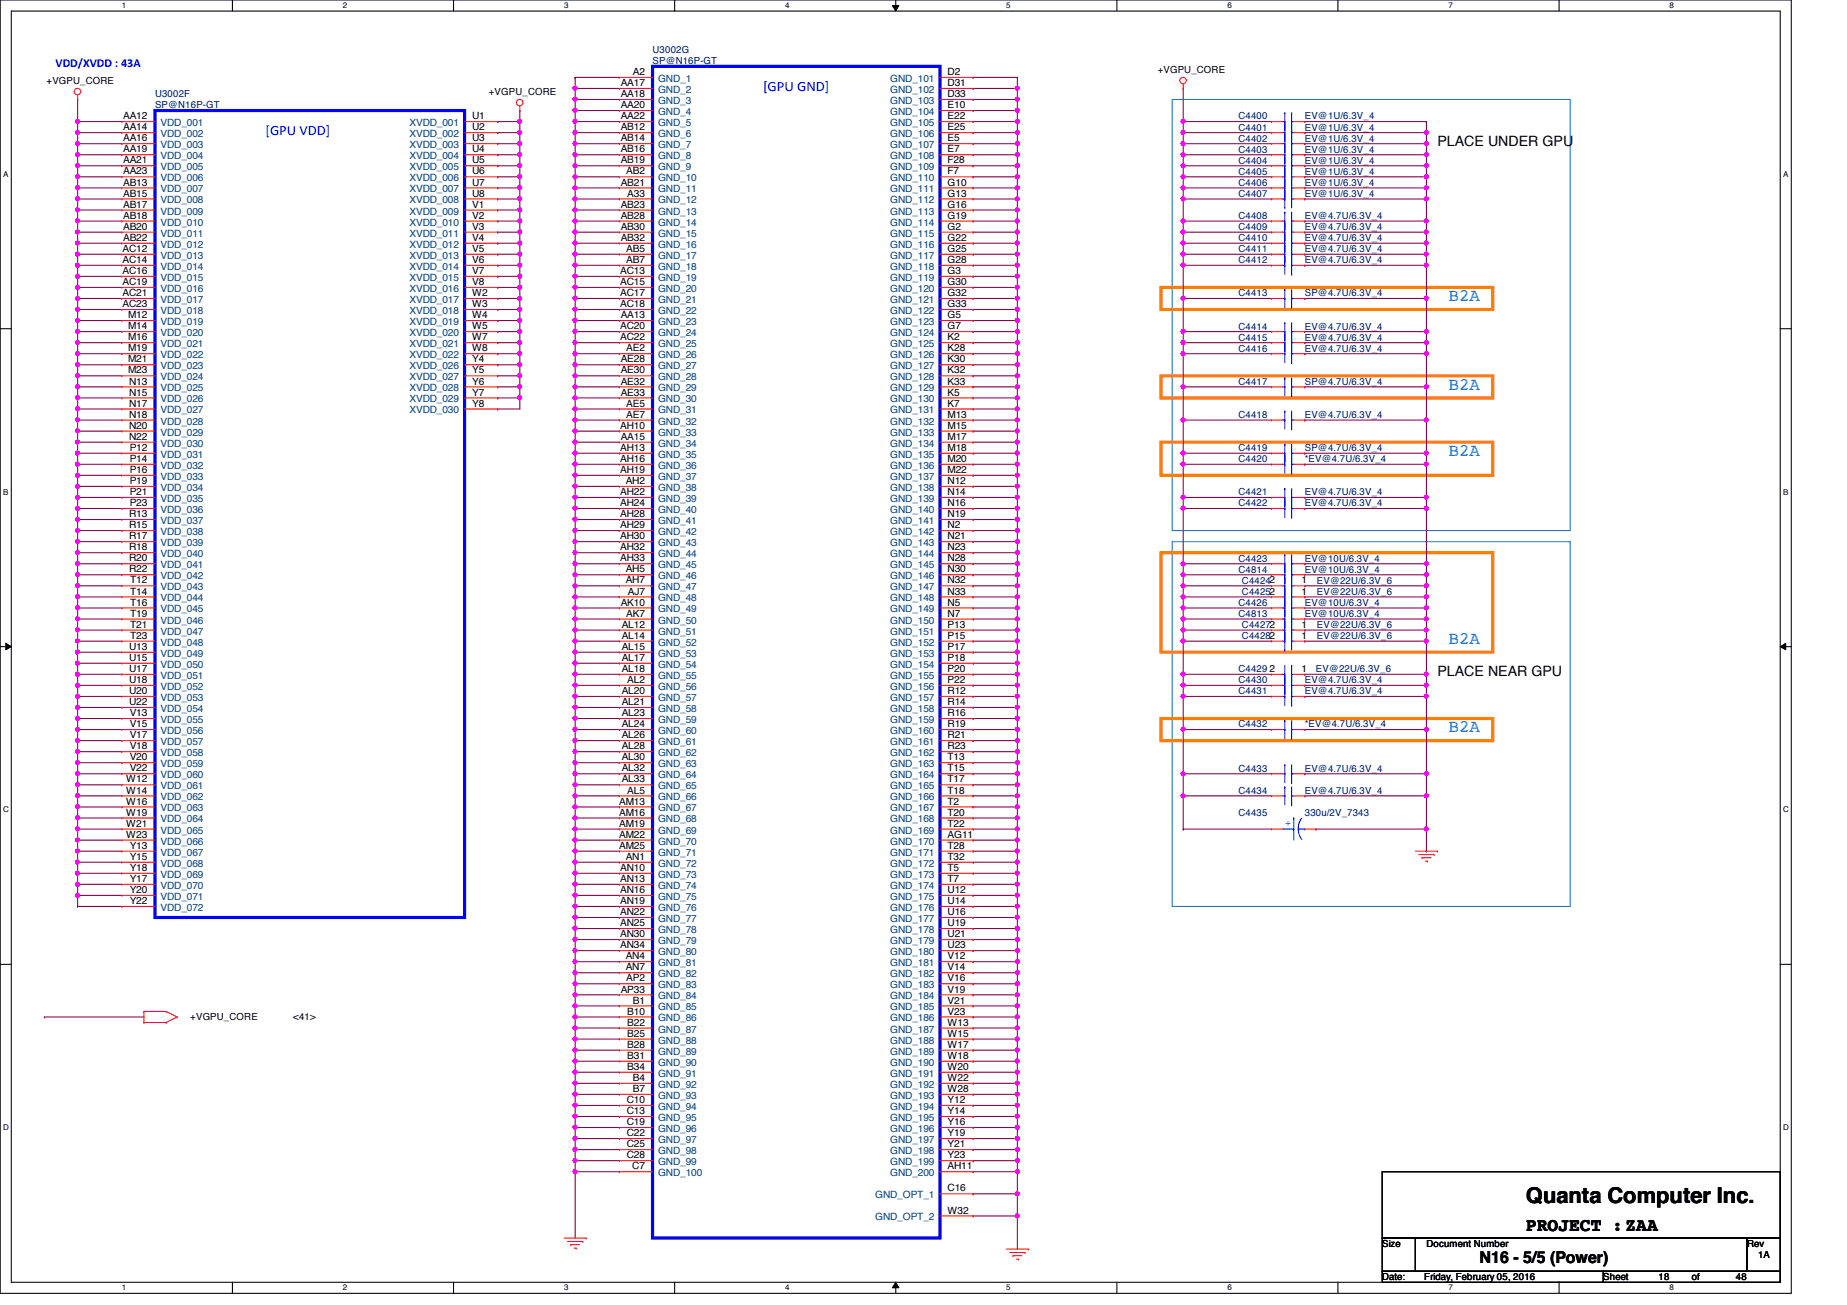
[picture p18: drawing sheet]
<svg xmlns="http://www.w3.org/2000/svg" width="297mm" height="210mm" viewBox="0 0 297 210" stroke-linecap="round" stroke-linejoin="round" font-family="sans-serif">
<defs><g id="words">
<text font-size="3.5" x="245.4" y="193.5">Quanta Computer Inc.</text>
<text font-size="3" x="245.4" y="198.1">PROJECT :ZAA</text>
<g font-size="2.8" fill="#0080ff">
<text x="233" y="48.5">B2A</text>
<text x="233" y="62.7">B2A</text>
<text x="233" y="73.4">B2A</text>
<text x="233" y="103.6">B2A</text>
<text x="233" y="117.8">B2A</text>
</g>
<text font-size="2.6" x="238" y="203.2">N16 - 5/5 (Power)</text>
<g font-size="2.3" fill="#00f">
<text x="122.7" y="14.6">[GPU GND]</text>
<text x="42.7" y="21.7">[GPU VDD]</text>
</g>
<g font-size="2.3">
<text x="231.2" y="23.4">PLACE UNDER GPU</text>
<text x="231.2" y="108.8">PLACE NEAR GPU</text>
</g>
<text font-size="1.9" fill="#00f" x="8.9" y="10.8">VDD/XVDD : 43A</text>
<g font-size="1.6" fill="#000080">
<text x="104.9" y="8.6">U3002G</text>
<text x="104.9" y="10.3">SP@N16P-GT</text>
<text x="24.9" y="15.7">U3002F</text>
<text x="24.9" y="17.4">SP@N16P-GT</text>
<text x="199.2" y="22.8">C4402</text>
<text x="199.2" y="21">C4401</text>
<text x="199.2" y="19.2">C4400</text>
<text x="209.8" y="22.8">EV@1U/6.3V_4</text>
<text x="209.8" y="21">EV@1U/6.3V_4</text>
<text x="209.8" y="19.2">EV@1U/6.3V_4</text>
<text x="199.2" y="28.1">C4405</text>
<text x="199.2" y="24.6">C4403</text>
<text x="199.2" y="26.3">C4404</text>
<text x="199.2" y="29.9">C4406</text>
<text x="209.8" y="28.1">EV@1U/6.3V_4</text>
<text x="209.8" y="24.6">EV@1U/6.3V_4</text>
<text x="209.8" y="26.3">EV@1U/6.3V_4</text>
<text x="209.8" y="29.9">EV@1U/6.3V_4</text>
<text x="199.2" y="31.7">C4407</text>
<text x="199.2" y="35.2">C4408</text>
<text x="209.8" y="31.7">EV@1U/6.3V_4</text>
<text x="209.8" y="35.2">EV@4.7U/6.3V_4</text>
<text x="199.2" y="37">C4409</text>
<text x="199.2" y="38.8">C4410</text>
<text x="199.2" y="40.6">C4411</text>
<text x="209.8" y="37">EV@4.7U/6.3V_4</text>
<text x="209.8" y="38.8">EV@4.7U/6.3V_4</text>
<text x="209.8" y="40.6">EV@4.7U/6.3V_4</text>
<text x="199.2" y="42.3">C4412</text>
<text x="199.2" y="47.7">C4413</text>
<text x="209.8" y="42.3">EV@4.7U/6.3V_4</text>
<text x="209.8" y="47.7">SP@4.7U/6.3V_4</text>
<text x="199.2" y="53">C4414</text>
<text x="209.8" y="53">EV@4.7U/6.3V_4</text>
<text x="199.2" y="56.6">C4416</text>
<text x="199.2" y="54.8">C4415</text>
<text x="209.8" y="56.6">EV@4.7U/6.3V_4</text>
<text x="209.8" y="54.8">EV@4.7U/6.3V_4</text>
<text x="199.2" y="61.9">C4417</text>
<text x="209.8" y="61.9">SP@4.7U/6.3V_4</text>
<text x="199.2" y="67.2">C4418</text>
<text x="209.8" y="67.2">EV@4.7U/6.3V_4</text>
<text x="199.2" y="74.3">C4420</text>
<text x="199.2" y="72.6">C4419</text>
<text x="209.8" y="74.3">*EV@4.7U/6.3V_4</text>
<text x="209.8" y="72.6">SP@4.7U/6.3V_4</text>
<text x="199.2" y="79.7">C4421</text>
<text x="199.2" y="81.4">C4422</text>
<text x="209.8" y="79.7">EV@4.7U/6.3V_4</text>
<text x="209.8" y="81.4">EV@4.7U/6.3V_4</text>
<text x="199.2" y="90.3">C4423</text>
<text x="199.2" y="92.1">C4814</text>
<text x="199.7" y="93.9">C44242</text>
<text x="199.7" y="95.7">C44252</text>
<text x="209.8" y="90.3">EV@10U/6.3V_4</text>
<text x="209.8" y="92.1">EV@10U/6.3V_4</text>
<text x="211.8" y="93.9">EV@22U/6.3V_6</text>
<text x="211.8" y="95.7">EV@22U/6.3V_6</text>
<text x="199.2" y="97.5">C4426</text>
<text x="199.2" y="99.2">C4813</text>
<text x="199.7" y="101">C44272</text>
<text x="209.8" y="97.5">EV@10U/6.3V_4</text>
<text x="209.8" y="99.2">EV@10U/6.3V_4</text>
<text x="211.8" y="101">EV@22U/6.3V_6</text>
<text x="199.7" y="102.8">C44282</text>
<text x="211.8" y="102.8">EV@22U/6.3V_6</text>
<text x="199.2" y="111.7">C4431</text>
<text x="199.2" y="108.1">C4429</text>
<text x="199.2" y="109.9">C4430</text>
<text x="209.8" y="111.7">EV@4.7U/6.3V_4</text>
<text x="209.8" y="109.9">EV@4.7U/6.3V_4</text>
<text x="211.6" y="108.1">EV@22U/6.3V_6</text>
<text x="199.2" y="117">C4432</text>
<text x="209.8" y="117">*EV@4.7U/6.3V_4</text>
<text x="199.2" y="124.1">C4433</text>
<text x="209.8" y="124.1">EV@4.7U/6.3V_4</text>
<text x="199.2" y="127.7">C4434</text>
<text x="199.2" y="131.2">C4435</text>
<text x="209.8" y="127.7">EV@4.7U/6.3V_4</text>
<text x="209.8" y="131.2">330u/2V_7343</text>
</g>
<g font-size="1.6">
<text x="186.2" y="11.8">+VGPU_CORE</text>
<text x="7.5" y="13.5">+VGPU_CORE</text>
<text x="78.6" y="15.3">+VGPU_CORE</text>
<text x="99.8" y="13.8">AA17</text>
<text x="99.8" y="15.6">AA18</text>
<text x="99.8" y="17.4">AA20</text>
<text x="101.8" y="12.1">A2</text>
<text x="152.4" y="12.1">D2</text>
<text x="152.4" y="13.8">D31</text>
<text x="152.4" y="15.6">D33</text>
<text x="152.4" y="17.4">E10</text>
<text x="19.8" y="19.2">AA12</text>
<text x="19.8" y="21">AA14</text>
<text x="19.8" y="22.7">AA16</text>
<text x="75.9" y="19.2">U1</text>
<text x="75.9" y="21">U2</text>
<text x="75.9" y="22.7">U3</text>
<text x="99.8" y="19.2">AA22</text>
<text x="99.8" y="21">AB12</text>
<text x="99.8" y="22.7">AB14</text>
<text x="152.4" y="19.2">E22</text>
<text x="152.4" y="21">E25</text>
<text x="152.4" y="22.7">E5</text>
<text x="19.8" y="24.5">AA19</text>
<text x="19.8" y="26.3">AA21</text>
<text x="19.8" y="28.1">AA23</text>
<text x="19.8" y="29.8">AB13</text>
<text x="75.9" y="24.5">U4</text>
<text x="75.9" y="26.3">U5</text>
<text x="75.9" y="28.1">U6</text>
<text x="75.9" y="29.8">U7</text>
<text x="99.8" y="24.5">AB16</text>
<text x="99.8" y="26.3">AB19</text>
<text x="99.8" y="29.8">AB21</text>
<text x="100.7" y="28.1">AB2</text>
<text x="152.4" y="24.5">E7</text>
<text x="152.4" y="26.3">F28</text>
<text x="152.4" y="28.1">F7</text>
<text x="152.4" y="29.8">G10</text>
<text x="19.8" y="31.6">AB15</text>
<text x="19.8" y="33.4">AB17</text>
<text x="19.8" y="35.2">AB18</text>
<text x="75.9" y="31.6">U8</text>
<text x="75.9" y="33.4">V1</text>
<text x="75.9" y="35.2">V2</text>
<text x="99.8" y="33.4">AB23</text>
<text x="99.8" y="35.2">AB28</text>
<text x="100.9" y="31.6">A33</text>
<text x="152.4" y="31.6">G13</text>
<text x="152.4" y="33.4">G16</text>
<text x="152.4" y="35.2">G19</text>
<text x="19.7" y="40.5">AC12</text>
<text x="19.8" y="37">AB20</text>
<text x="19.8" y="38.7">AB22</text>
<text x="75.9" y="37">V3</text>
<text x="75.9" y="38.7">V4</text>
<text x="75.9" y="40.5">V5</text>
<text x="99.8" y="37">AB30</text>
<text x="99.8" y="38.7">AB32</text>
<text x="100.7" y="40.5">AB5</text>
<text x="152.4" y="37">G2</text>
<text x="152.4" y="38.7">G22</text>
<text x="152.4" y="40.5">G25</text>
<text x="19.7" y="42.3">AC14</text>
<text x="19.7" y="44.1">AC16</text>
<text x="19.7" y="45.8">AC19</text>
<text x="19.7" y="47.6">AC21</text>
<text x="75.9" y="42.3">V6</text>
<text x="75.9" y="44.1">V7</text>
<text x="75.9" y="45.8">V8</text>
<text x="75.9" y="47.6">W2</text>
<text x="99.7" y="44.1">AC13</text>
<text x="99.7" y="45.8">AC15</text>
<text x="99.7" y="47.6">AC17</text>
<text x="100.7" y="42.3">AB7</text>
<text x="152.4" y="42.3">G28</text>
<text x="152.4" y="44.1">G3</text>
<text x="152.4" y="45.8">G30</text>
<text x="152.4" y="47.6">G32</text>
<text x="19.7" y="49.4">AC23</text>
<text x="20.6" y="51.2">M12</text>
<text x="20.6" y="53">M14</text>
<text x="75.9" y="49.4">W3</text>
<text x="75.9" y="51.2">W4</text>
<text x="75.9" y="53">W5</text>
<text x="99.7" y="49.4">AC18</text>
<text x="99.7" y="53">AC20</text>
<text x="99.8" y="51.2">AA13</text>
<text x="152.4" y="49.4">G33</text>
<text x="152.4" y="51.2">G5</text>
<text x="152.4" y="53">G7</text>
<text x="20.6" y="54.7">M16</text>
<text x="20.6" y="56.5">M19</text>
<text x="20.6" y="58.3">M21</text>
<text x="75.9" y="54.7">W7</text>
<text x="75.9" y="56.5">W8</text>
<text x="75.9" y="58.3">Y4</text>
<text x="99.7" y="54.7">AC22</text>
<text x="99.8" y="58.3">AE28</text>
<text x="100.7" y="56.5">AE2</text>
<text x="152.4" y="54.7">K2</text>
<text x="152.4" y="56.5">K28</text>
<text x="152.4" y="58.3">K30</text>
<text x="20.6" y="60.1">M23</text>
<text x="20.8" y="61.8">N13</text>
<text x="20.8" y="63.6">N15</text>
<text x="20.8" y="65.4">N17</text>
<text x="75.9" y="60.1">Y5</text>
<text x="75.9" y="61.8">Y6</text>
<text x="75.9" y="63.6">Y7</text>
<text x="75.9" y="65.4">Y8</text>
<text x="99.8" y="60.1">AE30</text>
<text x="99.8" y="61.8">AE32</text>
<text x="99.8" y="63.6">AE33</text>
<text x="100.7" y="65.4">AE5</text>
<text x="152.4" y="60.1">K32</text>
<text x="152.4" y="61.8">K33</text>
<text x="152.4" y="63.6">K5</text>
<text x="152.4" y="65.4">K7</text>
<text x="20.8" y="67.2">N18</text>
<text x="20.8" y="69">N20</text>
<text x="20.8" y="70.7">N22</text>
<text x="99.7" y="69">AH10</text>
<text x="99.8" y="70.7">AA15</text>
<text x="100.7" y="67.2">AE7</text>
<text x="152.4" y="67.2">M13</text>
<text x="152.4" y="69">M15</text>
<text x="152.4" y="70.7">M17</text>
<text x="20.9" y="72.5">P12</text>
<text x="20.9" y="74.3">P14</text>
<text x="20.9" y="76.1">P16</text>
<text x="20.9" y="77.9">P19</text>
<text x="99.7" y="72.5">AH13</text>
<text x="99.7" y="74.3">AH16</text>
<text x="99.7" y="76.1">AH19</text>
<text x="100.6" y="77.9">AH2</text>
<text x="152.4" y="72.5">M18</text>
<text x="152.4" y="74.3">M20</text>
<text x="152.4" y="76.1">M22</text>
<text x="152.4" y="77.9">N12</text>
<text x="20.8" y="83.2">R13</text>
<text x="20.9" y="79.6">P21</text>
<text x="20.9" y="81.4">P23</text>
<text x="99.7" y="79.6">AH22</text>
<text x="99.7" y="81.4">AH24</text>
<text x="99.7" y="83.2">AH28</text>
<text x="152.4" y="79.6">N14</text>
<text x="152.4" y="81.4">N16</text>
<text x="152.4" y="83.2">N19</text>
<text x="20.8" y="85">R15</text>
<text x="20.8" y="86.7">R17</text>
<text x="20.8" y="88.5">R18</text>
<text x="99.7" y="85">AH29</text>
<text x="99.7" y="86.7">AH30</text>
<text x="99.7" y="88.5">AH32</text>
<text x="152.4" y="85">N2</text>
<text x="152.4" y="86.7">N21</text>
<text x="152.4" y="88.5">N23</text>
<text x="20.8" y="90.3">R20</text>
<text x="20.8" y="92.1">R22</text>
<text x="21" y="93.9">T12</text>
<text x="21" y="95.6">T14</text>
<text x="99.7" y="90.3">AH33</text>
<text x="100.6" y="92.1">AH5</text>
<text x="100.6" y="93.9">AH7</text>
<text x="101" y="95.6">AJ7</text>
<text x="152.4" y="90.3">N28</text>
<text x="152.4" y="92.1">N30</text>
<text x="152.4" y="93.9">N32</text>
<text x="152.4" y="95.6">N33</text>
<text x="209.3" y="93.9">1</text>
<text x="209.3" y="95.6">1</text>
<text x="21" y="97.4">T16</text>
<text x="21" y="99.2">T19</text>
<text x="21" y="101">T21</text>
<text x="99.8" y="97.4">AK10</text>
<text x="100" y="101">AL12</text>
<text x="100.7" y="99.2">AK7</text>
<text x="152.4" y="97.4">N5</text>
<text x="152.4" y="99.2">N7</text>
<text x="152.4" y="101">P13</text>
<text x="209.3" y="101">1</text>
<text x="20.8" y="104.5">U13</text>
<text x="20.8" y="106.3">U15</text>
<text x="21" y="102.7">T23</text>
<text x="100" y="102.7">AL14</text>
<text x="100" y="104.5">AL15</text>
<text x="100" y="106.3">AL17</text>
<text x="152.4" y="102.7">P15</text>
<text x="152.4" y="104.5">P17</text>
<text x="152.4" y="106.3">P18</text>
<text x="209.3" y="102.7">1</text>
<text x="20.8" y="108.1">U17</text>
<text x="20.8" y="109.9">U18</text>
<text x="20.8" y="111.6">U20</text>
<text x="20.8" y="113.4">U22</text>
<text x="100" y="108.1">AL18</text>
<text x="100" y="111.6">AL20</text>
<text x="100" y="113.4">AL21</text>
<text x="100.9" y="109.9">AL2</text>
<text x="152.4" y="108.1">P20</text>
<text x="152.4" y="109.9">P22</text>
<text x="152.4" y="111.6">R12</text>
<text x="152.4" y="113.4">R14</text>
<text x="204.2" y="108.1">2</text>
<text x="209.3" y="108.1">1</text>
<text x="20.9" y="118.7">V17</text>
<text x="20.9" y="115.2">V13</text>
<text x="20.9" y="117">V15</text>
<text x="100" y="115.2">AL23</text>
<text x="100" y="117">AL24</text>
<text x="100" y="118.7">AL26</text>
<text x="152.4" y="115.2">R16</text>
<text x="152.4" y="117">R19</text>
<text x="152.4" y="118.7">R21</text>
<text x="20.3" y="125.9">W12</text>
<text x="20.9" y="120.5">V18</text>
<text x="20.9" y="122.3">V20</text>
<text x="20.9" y="124.1">V22</text>
<text x="100" y="120.5">AL28</text>
<text x="100" y="122.3">AL30</text>
<text x="100" y="124.1">AL32</text>
<text x="100" y="125.9">AL33</text>
<text x="152.4" y="120.5">R23</text>
<text x="152.4" y="122.3">T13</text>
<text x="152.4" y="124.1">T15</text>
<text x="152.4" y="125.9">T17</text>
<text x="20.3" y="127.6">W14</text>
<text x="20.3" y="129.4">W16</text>
<text x="20.3" y="131.2">W19</text>
<text x="99.6" y="129.4">AM13</text>
<text x="99.6" y="131.2">AM16</text>
<text x="100.9" y="127.6">AL5</text>
<text x="152.4" y="127.6">T18</text>
<text x="152.4" y="129.4">T2</text>
<text x="152.4" y="131.2">T20</text>
<text x="20.3" y="133">W21</text>
<text x="20.3" y="134.7">W23</text>
<text x="20.9" y="136.5">Y13</text>
<text x="99.6" y="133">AM19</text>
<text x="99.6" y="134.7">AM22</text>
<text x="99.6" y="136.5">AM25</text>
<text x="152.4" y="133">T22</text>
<text x="152.4" y="134.7">AG11</text>
<text x="152.4" y="136.5">T28</text>
<text x="20.9" y="138.3">Y15</text>
<text x="20.9" y="140.1">Y18</text>
<text x="20.9" y="143.6">Y20</text>
<text x="20.9" y="141.9">Y17</text>
<text x="99.7" y="140.1">AN10</text>
<text x="99.7" y="141.9">AN13</text>
<text x="99.7" y="143.6">AN16</text>
<text x="100.6" y="138.3">AN1</text>
<text x="152.4" y="138.3">T32</text>
<text x="152.4" y="140.1">T5</text>
<text x="152.4" y="141.9">T7</text>
<text x="152.4" y="143.6">U12</text>
<text x="20.9" y="145.4">Y22</text>
<text x="99.7" y="145.4">AN19</text>
<text x="99.7" y="147.2">AN22</text>
<text x="99.7" y="149">AN25</text>
<text x="152.4" y="145.4">U14</text>
<text x="152.4" y="147.2">U16</text>
<text x="152.4" y="149">U19</text>
<text x="99.7" y="150.7">AN30</text>
<text x="99.7" y="152.5">AN34</text>
<text x="100.6" y="154.3">AN4</text>
<text x="152.4" y="150.7">U21</text>
<text x="152.4" y="152.5">U23</text>
<text x="152.4" y="154.3">V12</text>
<text x="99.8" y="159.6">AP33</text>
<text x="100.6" y="156.1">AN7</text>
<text x="100.7" y="157.9">AP2</text>
<text x="101.8" y="161.4">B1</text>
<text x="152.4" y="156.1">V14</text>
<text x="152.4" y="157.9">V16</text>
<text x="152.4" y="159.6">V19</text>
<text x="152.4" y="161.4">V21</text>
<text x="30.6" y="164.1">+VGPU_CORE</text>
<text x="47.2" y="164.1">&lt;41&gt;</text>
<text x="100.9" y="163.2">B10</text>
<text x="100.9" y="165">B22</text>
<text x="100.9" y="166.8">B25</text>
<text x="152.4" y="163.2">V23</text>
<text x="152.4" y="165">W13</text>
<text x="152.4" y="166.8">W15</text>
<text x="100.9" y="168.5">B28</text>
<text x="100.9" y="170.3">B31</text>
<text x="100.9" y="172.1">B34</text>
<text x="101.8" y="173.9">B4</text>
<text x="152.4" y="168.5">W17</text>
<text x="152.4" y="170.3">W18</text>
<text x="152.4" y="172.1">W20</text>
<text x="152.4" y="173.9">W22</text>
<text x="100.8" y="177.4">C10</text>
<text x="100.8" y="179.2">C13</text>
<text x="101.8" y="175.6">B7</text>
<text x="152.4" y="177.4">Y12</text>
<text x="152.4" y="179.2">Y14</text>
<text x="152.4" y="175.6">W28</text>
<text x="100.8" y="182.8">C22</text>
<text x="100.8" y="184.5">C25</text>
<text x="100.8" y="181">C19</text>
<text x="152.4" y="181">Y16</text>
<text x="152.4" y="182.8">Y19</text>
<text x="152.4" y="184.5">Y21</text>
<text x="100.8" y="186.3">C28</text>
<text x="101.7" y="188.1">C7</text>
<text x="152.4" y="186.3">Y23</text>
<text x="152.4" y="188.1">AH11</text>
<text x="152.4" y="191.6">C16</text>
<text x="152.4" y="195.2">W32</text>
<text x="222.3" y="200.6">Size</text>
<text x="229.4" y="200.6">Document Number</text>
<text x="281" y="200.6">Rev</text>
<text x="282.7" y="202.4">1A</text>
<text x="222.3" y="205.9">Date:</text>
<text x="229.1" y="205.9">Friday, February 05, 2016</text>
<text x="257.8" y="205.9">Sheet</text>
<text x="266.7" y="205.9">18</text>
<text x="272.1" y="205.9">of</text>
<text x="279.2" y="205.9">48</text>
</g>
<g font-size="1.6" fill="#004080">
<text x="105.8" y="13.2">GND_1</text>
<text x="105.8" y="14.9">GND_2</text>
<text x="105.8" y="16.7">GND_3</text>
<text x="143.2" y="13.2">GND_101</text>
<text x="143.2" y="14.9">GND_102</text>
<text x="143.2" y="16.7">GND_103</text>
<text x="25.8" y="20.3">VDD_001</text>
<text x="25.8" y="22.1">VDD_002</text>
<text x="25.8" y="23.8">VDD_003</text>
<text x="65.9" y="20.3">XVDD_001</text>
<text x="65.9" y="22.1">XVDD_002</text>
<text x="65.9" y="23.8">XVDD_003</text>
<text x="105.8" y="18.5">GND_4</text>
<text x="105.8" y="20.3">GND_5</text>
<text x="105.8" y="22.1">GND_6</text>
<text x="105.8" y="23.8">GND_7</text>
<text x="143.2" y="18.5">GND_104</text>
<text x="143.2" y="20.3">GND_105</text>
<text x="143.2" y="22.1">GND_106</text>
<text x="143.2" y="23.8">GND_107</text>
<text x="25.8" y="25.6">VDD_004</text>
<text x="25.8" y="27.4">VDD_005</text>
<text x="25.8" y="29.2">VDD_006</text>
<text x="65.9" y="25.6">XVDD_004</text>
<text x="65.9" y="27.4">XVDD_005</text>
<text x="65.9" y="29.2">XVDD_006</text>
<text x="105.8" y="25.6">GND_8</text>
<text x="105.8" y="27.4">GND_9</text>
<text x="105.8" y="29.2">GND_10</text>
<text x="143.2" y="25.6">GND_108</text>
<text x="143.2" y="27.4">GND_109</text>
<text x="143.2" y="29.2">GND_110</text>
<text x="25.8" y="30.9">VDD_007</text>
<text x="25.8" y="32.7">VDD_008</text>
<text x="25.8" y="34.5">VDD_009</text>
<text x="65.9" y="30.9">XVDD_007</text>
<text x="65.9" y="32.7">XVDD_008</text>
<text x="65.9" y="34.5">XVDD_009</text>
<text x="105.8" y="30.9">GND_11</text>
<text x="105.8" y="32.7">GND_12</text>
<text x="105.8" y="34.5">GND_13</text>
<text x="143.2" y="30.9">GND_111</text>
<text x="143.2" y="32.7">GND_112</text>
<text x="143.2" y="34.5">GND_113</text>
<text x="25.8" y="36.3">VDD_010</text>
<text x="25.8" y="38.1">VDD_011</text>
<text x="25.8" y="39.8">VDD_012</text>
<text x="25.8" y="41.6">VDD_013</text>
<text x="65.9" y="36.3">XVDD_010</text>
<text x="65.9" y="38.1">XVDD_011</text>
<text x="65.9" y="39.8">XVDD_012</text>
<text x="65.9" y="41.6">XVDD_013</text>
<text x="105.8" y="36.3">GND_14</text>
<text x="105.8" y="38.1">GND_15</text>
<text x="105.8" y="39.8">GND_16</text>
<text x="105.8" y="41.6">GND_17</text>
<text x="143.2" y="36.3">GND_114</text>
<text x="143.2" y="38.1">GND_115</text>
<text x="143.2" y="39.8">GND_116</text>
<text x="143.2" y="41.6">GND_117</text>
<text x="25.8" y="43.4">VDD_014</text>
<text x="25.8" y="45.2">VDD_015</text>
<text x="25.8" y="46.9">VDD_016</text>
<text x="65.9" y="43.4">XVDD_014</text>
<text x="65.9" y="45.2">XVDD_015</text>
<text x="65.9" y="46.9">XVDD_016</text>
<text x="105.8" y="43.4">GND_18</text>
<text x="105.8" y="45.2">GND_19</text>
<text x="105.8" y="46.9">GND_20</text>
<text x="143.2" y="43.4">GND_118</text>
<text x="143.2" y="45.2">GND_119</text>
<text x="143.2" y="46.9">GND_120</text>
<text x="25.8" y="48.7">VDD_017</text>
<text x="25.8" y="50.5">VDD_018</text>
<text x="25.8" y="52.3">VDD_019</text>
<text x="65.9" y="48.7">XVDD_017</text>
<text x="65.9" y="50.5">XVDD_018</text>
<text x="65.9" y="52.3">XVDD_019</text>
<text x="105.8" y="48.7">GND_21</text>
<text x="105.8" y="50.5">GND_22</text>
<text x="105.8" y="52.3">GND_23</text>
<text x="143.2" y="48.7">GND_121</text>
<text x="143.2" y="50.5">GND_122</text>
<text x="143.2" y="52.3">GND_123</text>
<text x="25.8" y="54.1">VDD_020</text>
<text x="25.8" y="55.8">VDD_021</text>
<text x="25.8" y="57.6">VDD_022</text>
<text x="25.8" y="59.4">VDD_023</text>
<text x="65.9" y="54.1">XVDD_020</text>
<text x="65.9" y="55.8">XVDD_021</text>
<text x="65.9" y="57.6">XVDD_022</text>
<text x="65.9" y="59.4">XVDD_026</text>
<text x="105.8" y="54.1">GND_24</text>
<text x="105.8" y="55.8">GND_25</text>
<text x="105.8" y="57.6">GND_26</text>
<text x="105.8" y="59.4">GND_27</text>
<text x="143.2" y="54.1">GND_124</text>
<text x="143.2" y="55.8">GND_125</text>
<text x="143.2" y="57.6">GND_126</text>
<text x="143.2" y="59.4">GND_127</text>
<text x="25.8" y="61.2">VDD_024</text>
<text x="25.8" y="62.9">VDD_025</text>
<text x="25.8" y="64.7">VDD_026</text>
<text x="65.9" y="61.2">XVDD_027</text>
<text x="65.9" y="62.9">XVDD_028</text>
<text x="65.9" y="64.7">XVDD_029</text>
<text x="105.8" y="61.2">GND_28</text>
<text x="105.8" y="62.9">GND_29</text>
<text x="105.8" y="64.7">GND_30</text>
<text x="143.2" y="61.2">GND_128</text>
<text x="143.2" y="62.9">GND_129</text>
<text x="143.2" y="64.7">GND_130</text>
<text x="25.8" y="66.5">VDD_027</text>
<text x="25.8" y="68.3">VDD_028</text>
<text x="25.8" y="70.1">VDD_029</text>
<text x="25.8" y="71.8">VDD_030</text>
<text x="65.9" y="66.5">XVDD_030</text>
<text x="105.8" y="66.5">GND_31</text>
<text x="105.8" y="68.3">GND_32</text>
<text x="105.8" y="70.1">GND_33</text>
<text x="105.8" y="71.8">GND_34</text>
<text x="143.2" y="66.5">GND_131</text>
<text x="143.2" y="68.3">GND_132</text>
<text x="143.2" y="70.1">GND_133</text>
<text x="143.2" y="71.8">GND_134</text>
<text x="25.8" y="73.6">VDD_031</text>
<text x="25.8" y="75.4">VDD_032</text>
<text x="25.8" y="77.2">VDD_033</text>
<text x="105.8" y="73.6">GND_35</text>
<text x="105.8" y="75.4">GND_36</text>
<text x="105.8" y="77.2">GND_37</text>
<text x="143.2" y="73.6">GND_135</text>
<text x="143.2" y="75.4">GND_136</text>
<text x="143.2" y="77.2">GND_137</text>
<text x="25.8" y="79">VDD_034</text>
<text x="25.8" y="80.7">VDD_035</text>
<text x="25.8" y="82.5">VDD_036</text>
<text x="105.8" y="79">GND_38</text>
<text x="105.8" y="80.7">GND_39</text>
<text x="105.8" y="82.5">GND_40</text>
<text x="143.2" y="79">GND_138</text>
<text x="143.2" y="80.7">GND_139</text>
<text x="143.2" y="82.5">GND_140</text>
<text x="25.8" y="84.3">VDD_037</text>
<text x="25.8" y="86.1">VDD_038</text>
<text x="25.8" y="87.8">VDD_039</text>
<text x="25.8" y="89.6">VDD_040</text>
<text x="105.8" y="84.3">GND_41</text>
<text x="105.8" y="86.1">GND_42</text>
<text x="105.8" y="87.8">GND_43</text>
<text x="105.8" y="89.6">GND_44</text>
<text x="143.2" y="84.3">GND_141</text>
<text x="143.2" y="86.1">GND_142</text>
<text x="143.2" y="87.8">GND_143</text>
<text x="143.2" y="89.6">GND_144</text>
<text x="25.8" y="91.4">VDD_041</text>
<text x="25.8" y="93.2">VDD_042</text>
<text x="25.8" y="95">VDD_043</text>
<text x="105.8" y="91.4">GND_45</text>
<text x="105.8" y="93.2">GND_46</text>
<text x="105.8" y="95">GND_47</text>
<text x="143.2" y="91.4">GND_145</text>
<text x="143.2" y="93.2">GND_146</text>
<text x="143.2" y="95">GND_147</text>
<text x="25.8" y="96.7">VDD_044</text>
<text x="25.8" y="98.5">VDD_045</text>
<text x="25.8" y="100.3">VDD_046</text>
<text x="105.8" y="96.7">GND_48</text>
<text x="105.8" y="98.5">GND_49</text>
<text x="105.8" y="100.3">GND_50</text>
<text x="143.2" y="96.7">GND_148</text>
<text x="143.2" y="98.5">GND_149</text>
<text x="143.2" y="100.3">GND_150</text>
<text x="25.8" y="102.1">VDD_047</text>
<text x="25.8" y="103.8">VDD_048</text>
<text x="25.8" y="105.6">VDD_049</text>
<text x="25.8" y="107.4">VDD_050</text>
<text x="105.8" y="102.1">GND_51</text>
<text x="105.8" y="103.8">GND_52</text>
<text x="105.8" y="105.6">GND_53</text>
<text x="105.8" y="107.4">GND_54</text>
<text x="143.2" y="102.1">GND_151</text>
<text x="143.2" y="103.8">GND_152</text>
<text x="143.2" y="105.6">GND_153</text>
<text x="143.2" y="107.4">GND_154</text>
<text x="25.8" y="109.2">VDD_051</text>
<text x="25.8" y="111">VDD_052</text>
<text x="25.8" y="112.7">VDD_053</text>
<text x="105.8" y="109.2">GND_55</text>
<text x="105.8" y="111">GND_56</text>
<text x="105.8" y="112.7">GND_57</text>
<text x="143.2" y="109.2">GND_155</text>
<text x="143.2" y="111">GND_156</text>
<text x="143.2" y="112.7">GND_157</text>
<text x="25.8" y="119.8">VDD_057</text>
<text x="25.8" y="114.5">VDD_054</text>
<text x="25.8" y="116.3">VDD_055</text>
<text x="25.8" y="118.1">VDD_056</text>
<text x="105.8" y="114.5">GND_58</text>
<text x="105.8" y="116.3">GND_59</text>
<text x="105.8" y="118.1">GND_60</text>
<text x="105.8" y="119.8">GND_61</text>
<text x="143.2" y="114.5">GND_158</text>
<text x="143.2" y="116.3">GND_159</text>
<text x="143.2" y="118.1">GND_160</text>
<text x="143.2" y="119.8">GND_161</text>
<text x="25.8" y="121.6">VDD_058</text>
<text x="25.8" y="123.4">VDD_059</text>
<text x="25.8" y="125.2">VDD_060</text>
<text x="105.8" y="121.6">GND_62</text>
<text x="105.8" y="123.4">GND_63</text>
<text x="105.8" y="125.2">GND_64</text>
<text x="143.2" y="121.6">GND_162</text>
<text x="143.2" y="123.4">GND_163</text>
<text x="143.2" y="125.2">GND_164</text>
<text x="25.8" y="127">VDD_061</text>
<text x="25.8" y="128.7">VDD_062</text>
<text x="25.8" y="130.5">VDD_063</text>
<text x="105.8" y="127">GND_65</text>
<text x="105.8" y="128.7">GND_66</text>
<text x="105.8" y="130.5">GND_67</text>
<text x="143.2" y="127">GND_165</text>
<text x="143.2" y="128.7">GND_166</text>
<text x="143.2" y="130.5">GND_167</text>
<text x="25.8" y="132.3">VDD_064</text>
<text x="25.8" y="134.1">VDD_065</text>
<text x="25.8" y="135.8">VDD_066</text>
<text x="25.8" y="137.6">VDD_067</text>
<text x="105.8" y="132.3">GND_68</text>
<text x="105.8" y="134.1">GND_69</text>
<text x="105.8" y="135.8">GND_70</text>
<text x="105.8" y="137.6">GND_71</text>
<text x="143.2" y="132.3">GND_168</text>
<text x="143.2" y="134.1">GND_169</text>
<text x="143.2" y="135.8">GND_170</text>
<text x="143.2" y="137.6">GND_171</text>
<text x="25.8" y="139.4">VDD_068</text>
<text x="25.8" y="141.2">VDD_069</text>
<text x="25.8" y="143">VDD_070</text>
<text x="105.8" y="139.4">GND_72</text>
<text x="105.8" y="141.2">GND_73</text>
<text x="105.8" y="143">GND_74</text>
<text x="143.2" y="139.4">GND_172</text>
<text x="143.2" y="141.2">GND_173</text>
<text x="143.2" y="143">GND_174</text>
<text x="25.8" y="144.7">VDD_071</text>
<text x="25.8" y="146.5">VDD_072</text>
<text x="105.8" y="144.7">GND_75</text>
<text x="105.8" y="146.5">GND_76</text>
<text x="105.8" y="148.3">GND_77</text>
<text x="143.2" y="144.7">GND_175</text>
<text x="143.2" y="146.5">GND_176</text>
<text x="143.2" y="148.3">GND_177</text>
<text x="105.8" y="150.1">GND_78</text>
<text x="105.8" y="151.8">GND_79</text>
<text x="105.8" y="153.6">GND_80</text>
<text x="105.8" y="155.4">GND_81</text>
<text x="143.2" y="150.1">GND_178</text>
<text x="143.2" y="151.8">GND_179</text>
<text x="143.2" y="153.6">GND_180</text>
<text x="143.2" y="155.4">GND_181</text>
<text x="105.8" y="157.2">GND_82</text>
<text x="105.8" y="159">GND_83</text>
<text x="105.8" y="160.7">GND_84</text>
<text x="143.2" y="157.2">GND_182</text>
<text x="143.2" y="159">GND_183</text>
<text x="143.2" y="160.7">GND_184</text>
<text x="105.8" y="162.5">GND_85</text>
<text x="105.8" y="164.3">GND_86</text>
<text x="105.8" y="166.1">GND_87</text>
<text x="105.8" y="167.9">GND_88</text>
<text x="143.2" y="162.5">GND_185</text>
<text x="143.2" y="164.3">GND_186</text>
<text x="143.2" y="166.1">GND_187</text>
<text x="143.2" y="167.9">GND_188</text>
<text x="105.8" y="169.6">GND_89</text>
<text x="105.8" y="171.4">GND_90</text>
<text x="105.8" y="173.2">GND_91</text>
<text x="143.2" y="169.6">GND_189</text>
<text x="143.2" y="171.4">GND_190</text>
<text x="143.2" y="173.2">GND_191</text>
<text x="105.8" y="175">GND_92</text>
<text x="105.8" y="176.7">GND_93</text>
<text x="105.8" y="178.5">GND_94</text>
<text x="143.2" y="175">GND_192</text>
<text x="143.2" y="178.5">GND_194</text>
<text x="143.2" y="176.7">GND_193</text>
<text x="105.8" y="183.9">GND_97</text>
<text x="105.8" y="185.6">GND_98</text>
<text x="105.8" y="180.3">GND_95</text>
<text x="105.8" y="182.1">GND_96</text>
<text x="143.2" y="180.3">GND_195</text>
<text x="143.2" y="182.1">GND_196</text>
<text x="143.2" y="183.9">GND_197</text>
<text x="143.2" y="185.6">GND_198</text>
<text x="105.8" y="187.4">GND_99</text>
<text x="105.8" y="189.2">GND_100</text>
<text x="143.2" y="187.4">GND_199</text>
<text x="143.2" y="189.2">GND_200</text>
<text x="140.8" y="192.7">GND_OPT_1</text>
<text x="140.8" y="196.3">GND_OPT_2</text>
</g>
<text font-size="1.6" fill="#00f" x="207.6" y="132.8" transform="rotate(-90 207.6 132.8)">+</text>
<g font-size="1.3">
<text x="19.6" y="1.3">1</text>
<text x="55.2" y="1.3">2</text>
<text x="90.7" y="1.3">3</text>
<text x="126.3" y="1.3">4</text>
<text x="161.8" y="1.3">5</text>
<text x="197.4" y="1.3">6</text>
<text x="233" y="1.3">7</text>
<text x="268.5" y="1.3">8</text>
<text x=".5" y="28.4">A</text>
<text x="286.8" y="28.4">A</text>
<text x=".5" y="79.5">B</text>
<text x="286.8" y="79.5">B</text>
<text x=".5" y="130.7">C</text>
<text x="286.8" y="130.7">C</text>
<text x=".5" y="181.8">D</text>
<text x="286.8" y="181.8">D</text>
<text x="19.6" y="207.6">1</text>
<text x="55.2" y="207.6">2</text>
<text x="90.7" y="207.6">3</text>
<text x="126.3" y="207.6">4</text>
<text x="161.8" y="207.6">5</text>
<text x="197.4" y="207.6">6</text>
<text x="233" y="207.6">7</text>
<text x="268.5" y="207.6">8</text>
</g>
</g></defs>
<path d="M0 0h288.1v208h-288.1zM1.8 1.8h284.5v204.4h-284.5z" fill="none" stroke="#000" stroke-width=".17"/>
<g fill="#fff">
<path d="M19.6 .2h.7v1.4h-.7z"/>
<path d="M19.6 206.4h.7v1.4h-.7z"/>
</g>
<path d="M37.4 0v1.8M37.4 206.2v1.8" fill="none" stroke="#000" stroke-width=".17"/>
<g fill="#fff">
<path d="M55.2 .2h.6v1.4h-.6z"/>
<path d="M55.2 206.4h.6v1.4h-.6z"/>
</g>
<path d="M72.9 0v1.8M72.9 206.2v1.8" fill="none" stroke="#000" stroke-width=".17"/>
<g fill="#fff">
<path d="M90.7 .2h.7v1.4h-.7z"/>
<path d="M90.7 206.4h.7v1.4h-.7z"/>
</g>
<path d="M108.5 0v1.8M108.5 206.2v1.8" fill="none" stroke="#000" stroke-width=".17"/>
<g fill="#fff">
<path d="M126.3 .2h.7v1.4h-.7z"/>
<path d="M126.3 206.4h.7v1.4h-.7z"/>
</g>
<path d="M144.1 0v1.8M144.1 206.2v1.8" fill="none" stroke="#000" stroke-width=".17"/>
<path d="M143.5 .9h1.1l-.5 .9zM144.1 206.2l.5 .9h-1.1z" fill="#000"/>
<path d="M143.5 .9h1.1l-.5 .9zM144.1 206.2l.5 .9h-1.1z" fill="none" stroke="#000" stroke-width=".16"/>
<g fill="#fff">
<path d="M161.8 .2h.7v1.4h-.7z"/>
<path d="M161.8 206.4h.7v1.4h-.7z"/>
</g>
<path d="M179.6 0v1.8M179.6 206.2v1.8" fill="none" stroke="#000" stroke-width=".17"/>
<g fill="#fff">
<path d="M197.4 .2h.7v1.4h-.7z"/>
<path d="M197.4 206.4h.7v1.4h-.7z"/>
</g>
<path d="M215.2 0v1.8M215.2 206.2v1.8" fill="none" stroke="#000" stroke-width=".17"/>
<g fill="#fff">
<path d="M233 .2h.6v1.4h-.6z"/>
<path d="M233 206.4h.6v1.4h-.6z"/>
</g>
<path d="M250.7 0v1.8M250.7 206.2v1.8" fill="none" stroke="#000" stroke-width=".17"/>
<g fill="#fff">
<path d="M268.5 .2h.7v1.4h-.7z"/>
<path d="M268.5 206.4h.7v1.4h-.7z"/>
<path d="M.5 27.3h.8v1.4h-.8z"/>
<path d="M286.8 27.3h.8v1.4h-.8z"/>
<path d="M.5 78.4h.8v1.4h-.8z"/>
<path d="M286.8 78.4h.8v1.4h-.8z"/>
</g>
<path d="M0 52.9h1.8M286.3 52.9h1.8" fill="none" stroke="#000" stroke-width=".17"/>
<g fill="#fff">
<path d="M.5 129.5h.9v1.4h-.9z"/>
<path d="M286.8 129.5h.9v1.4h-.9z"/>
</g>
<path d="M0 104h1.8M286.3 104h1.8" fill="none" stroke="#000" stroke-width=".17"/>
<path d="M.9 103.5l.9 .5-.9 .5zM286.3 104l.9-.5v1z" fill="#000"/>
<path d="M.9 103.5l.9 .5-.9 .5zM286.3 104l.9-.5v1z" fill="none" stroke="#000" stroke-width=".16"/>
<g fill="#fff">
<path d="M.5 180.6h.9v1.4h-.9z"/>
<path d="M286.8 180.6h.9v1.4h-.9z"/>
</g>
<path d="M0 155.1h1.8M286.3 155.1h1.8" fill="none" stroke="#000" stroke-width=".17"/>
<path d="M188.5 16h64v69.3h-64zM188.5 87.1h64v58.7h-64z" fill="none" stroke="#0080ff" stroke-width=".17"/>
<path d="M186.7 46.2h53.4v3.6h-53.4zM186.7 71.1h53.4v5.4h-53.4zM186.7 60.5h53.4v3.5h-53.4zM186.7 88.9h53.4v16h-53.4zM186.7 115.6h53.4v3.5h-53.4z" fill="none" stroke="#ff8000" stroke-width=".51"/>
<path d="M12.5 119.1h.1M12.5 119.1v1.8M12.5 138.7h.1M12.5 138.7v1.8" fill="none" stroke="#800040" stroke-width=".17"/>
<circle cx="12.5" cy="140.4" r=".32" fill="#f0f"/>
<circle cx="12.5" cy="140.4" r=".32" fill="none" stroke="#f0f" stroke-width=".17"/>
<circle cx="12.5" cy="138.7" r=".32" fill="#f0f"/>
<circle cx="12.5" cy="138.7" r=".32" fill="none" stroke="#f0f" stroke-width=".17"/>
<path d="M12.5 135.1h.1M12.5 133.3h.1M12.5 131.6h.1M12.5 135.1h7.1M12.5 131.6v3.5M12.5 133.3h7.1M12.5 131.6h7.1" fill="none" stroke="#800040" stroke-width=".17"/>
<circle cx="12.5" cy="133.3" r=".32" fill="#f0f"/>
<circle cx="12.5" cy="133.3" r=".32" fill="none" stroke="#f0f" stroke-width=".17"/>
<circle cx="12.5" cy="131.5" r=".32" fill="#f0f"/>
<circle cx="12.5" cy="131.5" r=".32" fill="none" stroke="#f0f" stroke-width=".17"/>
<path d="M12.5 129.8h.1M12.5 128h.1M12.5 129.8h7.1M12.5 128v3.6M12.5 128h7.1" fill="none" stroke="#800040" stroke-width=".17"/>
<circle cx="12.5" cy="129.8" r=".32" fill="#f0f"/>
<circle cx="12.5" cy="129.8" r=".32" fill="none" stroke="#f0f" stroke-width=".17"/>
<path d="M12.5 126.2h.1M12.5 126.2h7.1M12.5 126.2v1.8" fill="none" stroke="#800040" stroke-width=".17"/>
<circle cx="12.5" cy="128" r=".32" fill="#f0f"/>
<circle cx="12.5" cy="128" r=".32" fill="none" stroke="#f0f" stroke-width=".17"/>
<circle cx="12.5" cy="126.2" r=".32" fill="#f0f"/>
<circle cx="12.5" cy="126.2" r=".32" fill="none" stroke="#f0f" stroke-width=".17"/>
<path d="M12.5 124.5h.1M12.5 122.7h.1M12.5 124.5h7.1M12.5 122.7v3.5M12.5 122.7h7.1" fill="none" stroke="#800040" stroke-width=".17"/>
<circle cx="12.5" cy="124.4" r=".32" fill="#f0f"/>
<circle cx="12.5" cy="124.4" r=".32" fill="none" stroke="#f0f" stroke-width=".17"/>
<path d="M12.5 120.9h.1M12.5 120.9h7.1M12.5 120.9v1.8" fill="none" stroke="#800040" stroke-width=".17"/>
<circle cx="12.5" cy="122.7" r=".32" fill="#f0f"/>
<circle cx="12.5" cy="122.7" r=".32" fill="none" stroke="#f0f" stroke-width=".17"/>
<circle cx="12.5" cy="120.9" r=".32" fill="#f0f"/>
<circle cx="12.5" cy="120.9" r=".32" fill="none" stroke="#f0f" stroke-width=".17"/>
<path d="M12.5 119.1h.1M12.5 117.3h.1M12.5 119.1h7.1M12.5 117.3h7.1M12.5 117.3v1.8" fill="none" stroke="#800040" stroke-width=".17"/>
<circle cx="12.5" cy="119.1" r=".32" fill="#f0f"/>
<circle cx="12.5" cy="119.1" r=".32" fill="none" stroke="#f0f" stroke-width=".17"/>
<circle cx="12.5" cy="117.3" r=".32" fill="#f0f"/>
<circle cx="12.5" cy="117.3" r=".32" fill="none" stroke="#f0f" stroke-width=".17"/>
<path d="M12.5 115.6h.1M12.5 115.6v1.7" fill="none" stroke="#800040" stroke-width=".17"/>
<circle cx="12.5" cy="115.5" r=".32" fill="#f0f"/>
<circle cx="12.5" cy="115.5" r=".32" fill="none" stroke="#f0f" stroke-width=".17"/>
<path d="M12.5 145.8h.1M12.5 144h.1M12.5 145.8h7.1M12.5 144v1.8" fill="none" stroke="#800040" stroke-width=".17"/>
<circle cx="12.5" cy="144" r=".32" fill="#f0f"/>
<circle cx="12.5" cy="144" r=".32" fill="none" stroke="#f0f" stroke-width=".17"/>
<path d="M12.5 144h.1M12.5 142.2h.1M12.5 140.5h.1M12.5 144h7.1M12.5 142.2h7.1M12.5 140.5v3.5M12.5 140.5h7.1" fill="none" stroke="#800040" stroke-width=".17"/>
<circle cx="12.5" cy="142.2" r=".32" fill="#f0f"/>
<circle cx="12.5" cy="142.2" r=".32" fill="none" stroke="#f0f" stroke-width=".17"/>
<path d="M12.5 138.7h.1M12.5 136.9h.1M12.5 135.1h.1M12.5 138.7h7.1M12.5 136.9h7.1M12.5 135.1v3.6" fill="none" stroke="#800040" stroke-width=".17"/>
<circle cx="12.5" cy="136.9" r=".32" fill="#f0f"/>
<circle cx="12.5" cy="136.9" r=".32" fill="none" stroke="#f0f" stroke-width=".17"/>
<circle cx="12.5" cy="135.1" r=".32" fill="#f0f"/>
<circle cx="12.5" cy="135.1" r=".32" fill="none" stroke="#f0f" stroke-width=".17"/>
<path d="M12.5 16h.1M12.5 16v3.6M12.5 115.6h.1M12.5 113.8h.1M12.5 113.8v1.8M12.5 115.6h7.1M12.5 113.8h7.1" fill="none" stroke="#800040" stroke-width=".17"/>
<circle cx="12.5" cy="113.8" r=".32" fill="#f0f"/>
<circle cx="12.5" cy="113.8" r=".32" fill="none" stroke="#f0f" stroke-width=".17"/>
<path d="M12.5 112h.1M12.5 110.2h.1M12.5 112h7.1M12.5 112v1.8M12.5 110.2h7.1" fill="none" stroke="#800040" stroke-width=".17"/>
<circle cx="12.5" cy="110.2" r=".32" fill="#f0f"/>
<circle cx="12.5" cy="110.2" r=".32" fill="none" stroke="#f0f" stroke-width=".17"/>
<path d="M12.5 110.2h.1M12.5 110.2v1.8" fill="none" stroke="#800040" stroke-width=".17"/>
<circle cx="12.5" cy="112" r=".32" fill="#f0f"/>
<circle cx="12.5" cy="112" r=".32" fill="none" stroke="#f0f" stroke-width=".17"/>
<path d="M12.5 108.5h.1M12.5 106.7h.1M12.5 108.5h7.1M12.5 106.7v3.5M12.5 106.7h7.1" fill="none" stroke="#800040" stroke-width=".17"/>
<circle cx="12.5" cy="108.4" r=".32" fill="#f0f"/>
<circle cx="12.5" cy="108.4" r=".32" fill="none" stroke="#f0f" stroke-width=".17"/>
<path d="M12.5 104.9h.1M12.5 104.9h7.1M12.5 104.9v1.8" fill="none" stroke="#800040" stroke-width=".17"/>
<circle cx="12.5" cy="106.7" r=".32" fill="#f0f"/>
<circle cx="12.5" cy="106.7" r=".32" fill="none" stroke="#f0f" stroke-width=".17"/>
<circle cx="12.5" cy="104.9" r=".32" fill="#f0f"/>
<circle cx="12.5" cy="104.9" r=".32" fill="none" stroke="#f0f" stroke-width=".17"/>
<path d="M12.5 103.1h.1M12.5 103.1h7.1" fill="none" stroke="#800040" stroke-width=".17"/>
<circle cx="12.5" cy="103.1" r=".32" fill="#f0f"/>
<circle cx="12.5" cy="103.1" r=".32" fill="none" stroke="#f0f" stroke-width=".17"/>
<path d="M12.5 99.6h.1M12.5 99.6v5.3M12.5 99.6h7.1M12.5 103.1h.1M12.5 101.3h.1M12.5 101.3h7.1" fill="none" stroke="#800040" stroke-width=".17"/>
<circle cx="12.5" cy="101.3" r=".32" fill="#f0f"/>
<circle cx="12.5" cy="101.3" r=".32" fill="none" stroke="#f0f" stroke-width=".17"/>
<circle cx="12.5" cy="99.5" r=".32" fill="#f0f"/>
<circle cx="12.5" cy="99.5" r=".32" fill="none" stroke="#f0f" stroke-width=".17"/>
<path d="M12.5 97.8h.1M12.5 97.8h7.1" fill="none" stroke="#800040" stroke-width=".17"/>
<circle cx="12.5" cy="97.8" r=".32" fill="#f0f"/>
<circle cx="12.5" cy="97.8" r=".32" fill="none" stroke="#f0f" stroke-width=".17"/>
<path d="M12.5 97.8h.1M12.5 96h.1M12.5 97.8v1.8M12.5 96h7.1" fill="none" stroke="#800040" stroke-width=".17"/>
<circle cx="12.5" cy="96" r=".32" fill="#f0f"/>
<circle cx="12.5" cy="96" r=".32" fill="none" stroke="#f0f" stroke-width=".17"/>
<path d="M12.5 96h.1M12.5 94.2h.1M12.5 92.5h.1M12.5 92.5v5.3M12.5 94.2h7.1M12.5 92.5h7.1" fill="none" stroke="#800040" stroke-width=".17"/>
<circle cx="12.5" cy="94.2" r=".32" fill="#f0f"/>
<circle cx="12.5" cy="94.2" r=".32" fill="none" stroke="#f0f" stroke-width=".17"/>
<circle cx="12.5" cy="92.4" r=".32" fill="#f0f"/>
<circle cx="12.5" cy="92.4" r=".32" fill="none" stroke="#f0f" stroke-width=".17"/>
<path d="M12.5 90.7h.1M12.5 90.7h7.1" fill="none" stroke="#800040" stroke-width=".17"/>
<circle cx="12.5" cy="90.7" r=".32" fill="#f0f"/>
<circle cx="12.5" cy="90.7" r=".32" fill="none" stroke="#f0f" stroke-width=".17"/>
<path d="M12.5 90.7h.1M12.5 88.9h.1M12.5 90.7v1.8M12.5 88.9h7.1" fill="none" stroke="#800040" stroke-width=".17"/>
<circle cx="12.5" cy="88.9" r=".32" fill="#f0f"/>
<circle cx="12.5" cy="88.9" r=".32" fill="none" stroke="#f0f" stroke-width=".17"/>
<path d="M12.5 88.9h.1M12.5 87.1h.1M12.5 87.1v3.6M12.5 87.1h7.1" fill="none" stroke="#800040" stroke-width=".17"/>
<circle cx="12.5" cy="87.1" r=".32" fill="#f0f"/>
<circle cx="12.5" cy="87.1" r=".32" fill="none" stroke="#f0f" stroke-width=".17"/>
<path d="M12.5 85.3h.1M12.5 85.3h7.1" fill="none" stroke="#800040" stroke-width=".17"/>
<circle cx="12.5" cy="85.3" r=".32" fill="#f0f"/>
<circle cx="12.5" cy="85.3" r=".32" fill="none" stroke="#f0f" stroke-width=".17"/>
<path d="M12.5 85.3h.1M12.5 83.6h.1M12.5 85.3v1.8M12.5 83.6h7.1" fill="none" stroke="#800040" stroke-width=".17"/>
<circle cx="12.5" cy="83.5" r=".32" fill="#f0f"/>
<circle cx="12.5" cy="83.5" r=".32" fill="none" stroke="#f0f" stroke-width=".17"/>
<path d="M12.5 83.6h.1M12.5 81.8h.1M12.5 80h.1M12.5 80v5.3M12.5 81.8h7.1M12.5 80h7.1" fill="none" stroke="#800040" stroke-width=".17"/>
<circle cx="12.5" cy="81.8" r=".32" fill="#f0f"/>
<circle cx="12.5" cy="81.8" r=".32" fill="none" stroke="#f0f" stroke-width=".17"/>
<path d="M12.5 78.2h.1M12.5 78.2h7.1M12.5 78.2v1.8" fill="none" stroke="#800040" stroke-width=".17"/>
<circle cx="12.5" cy="80" r=".32" fill="#f0f"/>
<circle cx="12.5" cy="80" r=".32" fill="none" stroke="#f0f" stroke-width=".17"/>
<circle cx="12.5" cy="78.2" r=".32" fill="#f0f"/>
<circle cx="12.5" cy="78.2" r=".32" fill="none" stroke="#f0f" stroke-width=".17"/>
<path d="M12.5 76.5h.1M12.5 74.7h.1M12.5 76.5h7.1M12.5 74.7v3.5M12.5 74.7h7.1" fill="none" stroke="#800040" stroke-width=".17"/>
<circle cx="12.5" cy="76.4" r=".32" fill="#f0f"/>
<circle cx="12.5" cy="76.4" r=".32" fill="none" stroke="#f0f" stroke-width=".17"/>
<circle cx="12.5" cy="74.6" r=".32" fill="#f0f"/>
<circle cx="12.5" cy="74.6" r=".32" fill="none" stroke="#f0f" stroke-width=".17"/>
<path d="M12.5 72.9h.1M12.5 71.1h.1M12.5 72.9h7.1M12.5 71.1v3.6M12.5 71.1h7.1" fill="none" stroke="#800040" stroke-width=".17"/>
<circle cx="12.5" cy="72.9" r=".32" fill="#f0f"/>
<circle cx="12.5" cy="72.9" r=".32" fill="none" stroke="#f0f" stroke-width=".17"/>
<circle cx="12.5" cy="71.1" r=".32" fill="#f0f"/>
<circle cx="12.5" cy="71.1" r=".32" fill="none" stroke="#f0f" stroke-width=".17"/>
<path d="M12.5 69.3h.1M12.5 69.3h7.1M12.5 69.3v1.8" fill="none" stroke="#800040" stroke-width=".17"/>
<circle cx="12.5" cy="69.3" r=".32" fill="#f0f"/>
<circle cx="12.5" cy="69.3" r=".32" fill="none" stroke="#f0f" stroke-width=".17"/>
<path d="M12.5 67.6h.1M12.5 65.8h.1M12.5 67.6h7.1M12.5 65.8v3.5M12.5 65.8h7.1" fill="none" stroke="#800040" stroke-width=".17"/>
<circle cx="12.5" cy="67.5" r=".32" fill="#f0f"/>
<circle cx="12.5" cy="67.5" r=".32" fill="none" stroke="#f0f" stroke-width=".17"/>
<circle cx="12.5" cy="65.8" r=".32" fill="#f0f"/>
<circle cx="12.5" cy="65.8" r=".32" fill="none" stroke="#f0f" stroke-width=".17"/>
<path d="M12.5 64h.1M12.5 64h7.1M12.5 64v1.8" fill="none" stroke="#800040" stroke-width=".17"/>
<circle cx="12.5" cy="64" r=".32" fill="#f0f"/>
<circle cx="12.5" cy="64" r=".32" fill="none" stroke="#f0f" stroke-width=".17"/>
<path d="M12.5 62.2h.1M12.5 62.2h7.1" fill="none" stroke="#800040" stroke-width=".17"/>
<circle cx="12.5" cy="62.2" r=".32" fill="#f0f"/>
<circle cx="12.5" cy="62.2" r=".32" fill="none" stroke="#f0f" stroke-width=".17"/>
<path d="M12.5 58.7h.1M12.5 58.7h7.1M12.5 62.2h.1M12.5 60.5h.1M12.5 60.5v3.5M12.5 60.5h7.1" fill="none" stroke="#800040" stroke-width=".17"/>
<circle cx="12.5" cy="58.6" r=".32" fill="#f0f"/>
<circle cx="12.5" cy="58.6" r=".32" fill="none" stroke="#f0f" stroke-width=".17"/>
<path d="M12.5 58.7h.1M12.5 58.7v1.8" fill="none" stroke="#800040" stroke-width=".17"/>
<circle cx="12.5" cy="60.4" r=".32" fill="#f0f"/>
<circle cx="12.5" cy="60.4" r=".32" fill="none" stroke="#f0f" stroke-width=".17"/>
<path d="M12.5 56.9h.1M12.5 56.9h7.1" fill="none" stroke="#800040" stroke-width=".17"/>
<circle cx="12.5" cy="56.9" r=".32" fill="#f0f"/>
<circle cx="12.5" cy="56.9" r=".32" fill="none" stroke="#f0f" stroke-width=".17"/>
<path d="M12.5 56.9h.1M12.5 55.1h.1M12.5 53.3h.1M12.5 53.3v5.4M12.5 55.1h7.1M12.5 53.3h7.1" fill="none" stroke="#800040" stroke-width=".17"/>
<circle cx="12.5" cy="55.1" r=".32" fill="#f0f"/>
<circle cx="12.5" cy="55.1" r=".32" fill="none" stroke="#f0f" stroke-width=".17"/>
<circle cx="12.5" cy="53.3" r=".32" fill="#f0f"/>
<circle cx="12.5" cy="53.3" r=".32" fill="none" stroke="#f0f" stroke-width=".17"/>
<path d="M12.5 51.6h.1M12.5 51.6h7.1M12.5 51.6v1.7" fill="none" stroke="#800040" stroke-width=".17"/>
<circle cx="12.5" cy="51.5" r=".32" fill="#f0f"/>
<circle cx="12.5" cy="51.5" r=".32" fill="none" stroke="#f0f" stroke-width=".17"/>
<path d="M12.5 49.8h.1M12.5 49.8h7.1M12.5 49.8v1.8" fill="none" stroke="#800040" stroke-width=".17"/>
<circle cx="12.5" cy="49.8" r=".32" fill="#f0f"/>
<circle cx="12.5" cy="49.8" r=".32" fill="none" stroke="#f0f" stroke-width=".17"/>
<path d="M12.5 48h.1M12.5 48h7.1" fill="none" stroke="#800040" stroke-width=".17"/>
<circle cx="12.5" cy="48" r=".32" fill="#f0f"/>
<circle cx="12.5" cy="48" r=".32" fill="none" stroke="#f0f" stroke-width=".17"/>
<path d="M12.5 48h.1M12.5 46.2h.1M12.5 48v1.8M12.5 46.2h7.1" fill="none" stroke="#800040" stroke-width=".17"/>
<circle cx="12.5" cy="46.2" r=".32" fill="#f0f"/>
<circle cx="12.5" cy="46.2" r=".32" fill="none" stroke="#f0f" stroke-width=".17"/>
<path d="M12.5 46.2h.1M12.5 44.4h.1M12.5 46.2v1.8M12.5 44.4h7.1" fill="none" stroke="#800040" stroke-width=".17"/>
<circle cx="12.5" cy="44.4" r=".32" fill="#f0f"/>
<circle cx="12.5" cy="44.4" r=".32" fill="none" stroke="#f0f" stroke-width=".17"/>
<path d="M12.5 44.4h.1M12.5 42.7h.1M12.5 40.9h.1M12.5 40.9v5.3M12.5 42.7h7.1M12.5 40.9h7.1" fill="none" stroke="#800040" stroke-width=".17"/>
<circle cx="12.5" cy="42.6" r=".32" fill="#f0f"/>
<circle cx="12.5" cy="42.6" r=".32" fill="none" stroke="#f0f" stroke-width=".17"/>
<path d="M12.5 39.1h.1M12.5 39.1h7.1M12.5 39.1v1.8" fill="none" stroke="#800040" stroke-width=".17"/>
<circle cx="12.5" cy="40.9" r=".32" fill="#f0f"/>
<circle cx="12.5" cy="40.9" r=".32" fill="none" stroke="#f0f" stroke-width=".17"/>
<circle cx="12.5" cy="39.1" r=".32" fill="#f0f"/>
<circle cx="12.5" cy="39.1" r=".32" fill="none" stroke="#f0f" stroke-width=".17"/>
<path d="M12.5 37.3h.1M12.5 37.3h7.1M12.5 37.3v1.8" fill="none" stroke="#800040" stroke-width=".17"/>
<circle cx="12.5" cy="37.3" r=".32" fill="#f0f"/>
<circle cx="12.5" cy="37.3" r=".32" fill="none" stroke="#f0f" stroke-width=".17"/>
<path d="M12.5 35.6h.1M12.5 35.6h7.1" fill="none" stroke="#800040" stroke-width=".17"/>
<circle cx="12.5" cy="35.5" r=".32" fill="#f0f"/>
<circle cx="12.5" cy="35.5" r=".32" fill="none" stroke="#f0f" stroke-width=".17"/>
<path d="M12.5 35.6h.1M12.5 33.8h.1M12.5 35.6v1.7M12.5 33.8h7.1" fill="none" stroke="#800040" stroke-width=".17"/>
<circle cx="12.5" cy="33.8" r=".32" fill="#f0f"/>
<circle cx="12.5" cy="33.8" r=".32" fill="none" stroke="#f0f" stroke-width=".17"/>
<path d="M12.5 33.8h.1M12.5 32h.1M12.5 30.2h.1M12.5 30.2v5.4M12.5 32h7.1M12.5 30.2h7.1" fill="none" stroke="#800040" stroke-width=".17"/>
<circle cx="12.5" cy="32" r=".32" fill="#f0f"/>
<circle cx="12.5" cy="32" r=".32" fill="none" stroke="#f0f" stroke-width=".17"/>
<circle cx="12.5" cy="30.2" r=".32" fill="#f0f"/>
<circle cx="12.5" cy="30.2" r=".32" fill="none" stroke="#f0f" stroke-width=".17"/>
<path d="M12.5 28.4h.1M12.5 26.7h.1M12.5 28.4h7.1M12.5 26.7v3.5M12.5 26.7h7.1" fill="none" stroke="#800040" stroke-width=".17"/>
<circle cx="12.5" cy="28.4" r=".32" fill="#f0f"/>
<circle cx="12.5" cy="28.4" r=".32" fill="none" stroke="#f0f" stroke-width=".17"/>
<circle cx="12.5" cy="26.6" r=".32" fill="#f0f"/>
<circle cx="12.5" cy="26.6" r=".32" fill="none" stroke="#f0f" stroke-width=".17"/>
<path d="M12.5 24.9h.1M12.5 24.9h7.1M12.5 24.9v1.8" fill="none" stroke="#800040" stroke-width=".17"/>
<circle cx="12.5" cy="24.9" r=".32" fill="#f0f"/>
<circle cx="12.5" cy="24.9" r=".32" fill="none" stroke="#f0f" stroke-width=".17"/>
<path d="M12.5 23.1h.1M12.5 21.3h.1M12.5 23.1h7.1M12.5 21.3v3.6M12.5 21.3h7.1" fill="none" stroke="#800040" stroke-width=".17"/>
<circle cx="12.5" cy="23.1" r=".32" fill="#f0f"/>
<circle cx="12.5" cy="23.1" r=".32" fill="none" stroke="#f0f" stroke-width=".17"/>
<circle cx="12.5" cy="21.3" r=".32" fill="#f0f"/>
<circle cx="12.5" cy="21.3" r=".32" fill="none" stroke="#f0f" stroke-width=".17"/>
<path d="M12.5 19.6h.1M12.5 19.6h7.1M12.5 19.6v1.7" fill="none" stroke="#800040" stroke-width=".17"/>
<circle cx="12.5" cy="19.5" r=".32" fill="#f0f"/>
<circle cx="12.5" cy="19.5" r=".32" fill="none" stroke="#f0f" stroke-width=".17"/>
<path d="M80 19.6h.1M80 19.6h3.6" fill="none" stroke="#800040" stroke-width=".17"/>
<circle cx="83.6" cy="19.5" r=".32" fill="#f0f"/>
<circle cx="83.6" cy="19.5" r=".32" fill="none" stroke="#f0f" stroke-width=".17"/>
<path d="M80 21.3h.1M80 21.3h3.6" fill="none" stroke="#800040" stroke-width=".17"/>
<circle cx="83.6" cy="21.3" r=".32" fill="#f0f"/>
<circle cx="83.6" cy="21.3" r=".32" fill="none" stroke="#f0f" stroke-width=".17"/>
<path d="M83.6 17.8h.1M83.6 19.6h.1M83.6 17.8v7.1M80 23.1h.1M80 23.1h3.6M83.6 21.3h.1M83.6 23.1h.1" fill="none" stroke="#800040" stroke-width=".17"/>
<circle cx="83.6" cy="23.1" r=".32" fill="#f0f"/>
<circle cx="83.6" cy="23.1" r=".32" fill="none" stroke="#f0f" stroke-width=".17"/>
<path d="M80 24.9h.1M80 24.9h3.6" fill="none" stroke="#800040" stroke-width=".17"/>
<circle cx="83.6" cy="24.9" r=".32" fill="#f0f"/>
<circle cx="83.6" cy="24.9" r=".32" fill="none" stroke="#f0f" stroke-width=".17"/>
<path d="M80 26.7h.1M80 26.7h3.6M83.6 24.9h.1M83.6 26.7h.1M83.6 24.9v3.5" fill="none" stroke="#800040" stroke-width=".17"/>
<circle cx="83.6" cy="28.4" r=".32" fill="#f0f"/>
<circle cx="83.6" cy="28.4" r=".32" fill="none" stroke="#f0f" stroke-width=".17"/>
<circle cx="83.6" cy="26.6" r=".32" fill="#f0f"/>
<circle cx="83.6" cy="26.6" r=".32" fill="none" stroke="#f0f" stroke-width=".17"/>
<path d="M80 28.4h.1M80 30.2h.1M80 28.4h3.6M80 30.2h3.6M83.6 28.4h.1M83.6 30.2h.1M83.6 28.4v3.6" fill="none" stroke="#800040" stroke-width=".17"/>
<circle cx="83.6" cy="32" r=".32" fill="#f0f"/>
<circle cx="83.6" cy="32" r=".32" fill="none" stroke="#f0f" stroke-width=".17"/>
<circle cx="83.6" cy="30.2" r=".32" fill="#f0f"/>
<circle cx="83.6" cy="30.2" r=".32" fill="none" stroke="#f0f" stroke-width=".17"/>
<path d="M80 32h.1M80 33.8h.1M80 32h3.6M80 33.8h3.6M83.6 32h.1M83.6 33.8h.1M83.6 32v3.6" fill="none" stroke="#800040" stroke-width=".17"/>
<circle cx="83.6" cy="35.5" r=".32" fill="#f0f"/>
<circle cx="83.6" cy="35.5" r=".32" fill="none" stroke="#f0f" stroke-width=".17"/>
<circle cx="83.6" cy="33.8" r=".32" fill="#f0f"/>
<circle cx="83.6" cy="33.8" r=".32" fill="none" stroke="#f0f" stroke-width=".17"/>
<path d="M80 35.6h.1M80 35.6h3.6M83.6 35.6h.1M83.6 35.6v1.7" fill="none" stroke="#800040" stroke-width=".17"/>
<circle cx="83.6" cy="37.3" r=".32" fill="#f0f"/>
<circle cx="83.6" cy="37.3" r=".32" fill="none" stroke="#f0f" stroke-width=".17"/>
<path d="M80 37.3h.1M80 39.1h.1M80 37.3h3.6M80 39.1h3.6M83.6 37.3h.1M83.6 39.1h.1M83.6 37.3v3.6" fill="none" stroke="#800040" stroke-width=".17"/>
<circle cx="83.6" cy="40.9" r=".32" fill="#f0f"/>
<circle cx="83.6" cy="40.9" r=".32" fill="none" stroke="#f0f" stroke-width=".17"/>
<circle cx="83.6" cy="39.1" r=".32" fill="#f0f"/>
<circle cx="83.6" cy="39.1" r=".32" fill="none" stroke="#f0f" stroke-width=".17"/>
<path d="M80 40.9h.1M80 40.9h3.6M83.6 40.9h.1M83.6 40.9v1.8" fill="none" stroke="#800040" stroke-width=".17"/>
<circle cx="83.6" cy="42.6" r=".32" fill="#f0f"/>
<circle cx="83.6" cy="42.6" r=".32" fill="none" stroke="#f0f" stroke-width=".17"/>
<path d="M80 42.7h.1M80 42.7h3.6M83.6 42.7h.1M83.6 42.7v1.7" fill="none" stroke="#800040" stroke-width=".17"/>
<circle cx="83.6" cy="44.4" r=".32" fill="#f0f"/>
<circle cx="83.6" cy="44.4" r=".32" fill="none" stroke="#f0f" stroke-width=".17"/>
<path d="M80 44.4h.1M80 46.2h.1M80 44.4h3.6M80 46.2h3.6M83.6 44.4h.1M83.6 46.2h.1M83.6 44.4v3.6" fill="none" stroke="#800040" stroke-width=".17"/>
<circle cx="83.6" cy="48" r=".32" fill="#f0f"/>
<circle cx="83.6" cy="48" r=".32" fill="none" stroke="#f0f" stroke-width=".17"/>
<circle cx="83.6" cy="46.2" r=".32" fill="#f0f"/>
<circle cx="83.6" cy="46.2" r=".32" fill="none" stroke="#f0f" stroke-width=".17"/>
<path d="M80 48h.1M80 48h3.6M83.6 48h.1M83.6 48v1.8" fill="none" stroke="#800040" stroke-width=".17"/>
<circle cx="83.6" cy="49.8" r=".32" fill="#f0f"/>
<circle cx="83.6" cy="49.8" r=".32" fill="none" stroke="#f0f" stroke-width=".17"/>
<path d="M80 49.8h.1M80 51.6h.1M80 49.8h3.6M83.6 49.8h.1M83.6 49.8v1.8h-3.6" fill="none" stroke="#800040" stroke-width=".17"/>
<circle cx="83.6" cy="51.5" r=".32" fill="#f0f"/>
<circle cx="83.6" cy="51.5" r=".32" fill="none" stroke="#f0f" stroke-width=".17"/>
<path d="M80 53.3h.1M80 53.3h3.6M83.6 51.6h.1M83.6 53.3h.1M83.6 51.6v3.5" fill="none" stroke="#800040" stroke-width=".17"/>
<circle cx="83.6" cy="55.1" r=".32" fill="#f0f"/>
<circle cx="83.6" cy="55.1" r=".32" fill="none" stroke="#f0f" stroke-width=".17"/>
<circle cx="83.6" cy="53.3" r=".32" fill="#f0f"/>
<circle cx="83.6" cy="53.3" r=".32" fill="none" stroke="#f0f" stroke-width=".17"/>
<path d="M80 55.1h.1M80 55.1h3.6M83.6 55.1h.1M83.6 55.1v1.8" fill="none" stroke="#800040" stroke-width=".17"/>
<circle cx="83.6" cy="56.9" r=".32" fill="#f0f"/>
<circle cx="83.6" cy="56.9" r=".32" fill="none" stroke="#f0f" stroke-width=".17"/>
<path d="M80 56.9h.1M80 56.9h3.6M83.6 56.9h.1M83.6 56.9v1.8" fill="none" stroke="#800040" stroke-width=".17"/>
<circle cx="83.6" cy="58.6" r=".32" fill="#f0f"/>
<circle cx="83.6" cy="58.6" r=".32" fill="none" stroke="#f0f" stroke-width=".17"/>
<path d="M80 58.7h.1M80 58.7h3.6M83.6 58.7h.1M83.6 58.7v1.8h-3.6M80 60.5h.1" fill="none" stroke="#800040" stroke-width=".17"/>
<circle cx="83.6" cy="60.4" r=".32" fill="#f0f"/>
<circle cx="83.6" cy="60.4" r=".32" fill="none" stroke="#f0f" stroke-width=".17"/>
<path d="M80 62.2h.1M83.6 60.5h.1M83.6 60.5v1.7h-3.6" fill="none" stroke="#800040" stroke-width=".17"/>
<circle cx="83.6" cy="62.2" r=".32" fill="#f0f"/>
<circle cx="83.6" cy="62.2" r=".32" fill="none" stroke="#f0f" stroke-width=".17"/>
<path d="M80 64h.1M80 64h3.6M83.6 62.2h.1M83.6 64h.1M83.6 62.2v3.6" fill="none" stroke="#800040" stroke-width=".17"/>
<circle cx="83.6" cy="64" r=".32" fill="#f0f"/>
<circle cx="83.6" cy="64" r=".32" fill="none" stroke="#f0f" stroke-width=".17"/>
<path d="M190.3 37.3h.1M190.3 37.3v1.8M190.3 37.3h14.2M190.3 40.9h.1M190.3 40.9v1.8M80 65.8h.1M80 65.8h3.6" fill="none" stroke="#800040" stroke-width=".17"/>
<circle cx="190.3" cy="37.3" r=".32" fill="#f0f"/>
<circle cx="190.3" cy="37.3" r=".32" fill="none" stroke="#f0f" stroke-width=".17"/>
<path d="M190.3 35.6h.1M190.3 35.6h14.2" fill="none" stroke="#800040" stroke-width=".17"/>
<circle cx="190.3" cy="35.5" r=".32" fill="#f0f"/>
<circle cx="190.3" cy="35.5" r=".32" fill="none" stroke="#f0f" stroke-width=".17"/>
<path d="M190.3 35.6h.1M190.3 35.6v1.7M209.8 42.7h.1M209.8 42.7h19.6" fill="none" stroke="#800040" stroke-width=".17"/>
<circle cx="229.4" cy="42.6" r=".32" fill="#f0f"/>
<circle cx="229.4" cy="42.6" r=".32" fill="none" stroke="#f0f" stroke-width=".17"/>
<path d="M209.8 35.6h.1M209.8 35.6h19.6" fill="none" stroke="#800040" stroke-width=".17"/>
<circle cx="229.4" cy="35.5" r=".32" fill="#f0f"/>
<circle cx="229.4" cy="35.5" r=".32" fill="none" stroke="#f0f" stroke-width=".17"/>
<path d="M190.3 39.1h.1M190.3 39.1h14.2M190.3 39.1v1.8" fill="none" stroke="#800040" stroke-width=".17"/>
<circle cx="190.3" cy="40.9" r=".32" fill="#f0f"/>
<circle cx="190.3" cy="40.9" r=".32" fill="none" stroke="#f0f" stroke-width=".17"/>
<circle cx="190.3" cy="39.1" r=".32" fill="#f0f"/>
<circle cx="190.3" cy="39.1" r=".32" fill="none" stroke="#f0f" stroke-width=".17"/>
<path d="M209.8 37.3h.1M209.8 37.3h19.6" fill="none" stroke="#800040" stroke-width=".17"/>
<circle cx="229.4" cy="37.3" r=".32" fill="#f0f"/>
<circle cx="229.4" cy="37.3" r=".32" fill="none" stroke="#f0f" stroke-width=".17"/>
<path d="M209.8 40.9h.1M209.8 40.9h19.6" fill="none" stroke="#800040" stroke-width=".17"/>
<circle cx="229.4" cy="40.9" r=".32" fill="#f0f"/>
<circle cx="229.4" cy="40.9" r=".32" fill="none" stroke="#f0f" stroke-width=".17"/>
<path d="M190.3 42.7h.1M190.3 42.7h14.2" fill="none" stroke="#800040" stroke-width=".17"/>
<circle cx="190.3" cy="42.6" r=".32" fill="#f0f"/>
<circle cx="190.3" cy="42.6" r=".32" fill="none" stroke="#f0f" stroke-width=".17"/>
<path d="M209.8 39.1h.1M209.8 39.1h19.6M190.3 48h.1M190.3 42.7v5.3" fill="none" stroke="#800040" stroke-width=".17"/>
<circle cx="229.4" cy="39.1" r=".32" fill="#f0f"/>
<circle cx="229.4" cy="39.1" r=".32" fill="none" stroke="#f0f" stroke-width=".17"/>
<path d="M190.3 28.4h.1M190.3 24.9h.1M190.3 24.9v1.8M190.3 28.4v1.8M190.3 24.9h14.2M229.4 24.9h.1M229.4 24.9v1.8M190.3 40.9h.1M190.3 40.9h14.2M190.3 67.6h.1M190.3 67.6v5.3" fill="none" stroke="#800040" stroke-width=".17"/>
<circle cx="190.3" cy="24.9" r=".32" fill="#f0f"/>
<circle cx="190.3" cy="24.9" r=".32" fill="none" stroke="#f0f" stroke-width=".17"/>
<path d="M190.3 23.1h.1M190.3 23.1h14.2" fill="none" stroke="#800040" stroke-width=".17"/>
<circle cx="190.3" cy="23.1" r=".32" fill="#f0f"/>
<circle cx="190.3" cy="23.1" r=".32" fill="none" stroke="#f0f" stroke-width=".17"/>
<path d="M190.3 23.1h.1M190.3 23.1v1.8M209.8 30.2h.1M209.8 30.2h19.6" fill="none" stroke="#800040" stroke-width=".17"/>
<circle cx="229.4" cy="30.2" r=".32" fill="#f0f"/>
<circle cx="229.4" cy="30.2" r=".32" fill="none" stroke="#f0f" stroke-width=".17"/>
<path d="M209.8 23.1h.1M209.8 23.1h19.6M229.4 28.4h.1M229.4 28.4v1.8" fill="none" stroke="#800040" stroke-width=".17"/>
<circle cx="229.4" cy="23.1" r=".32" fill="#f0f"/>
<circle cx="229.4" cy="23.1" r=".32" fill="none" stroke="#f0f" stroke-width=".17"/>
<path d="M190.3 26.7h.1M190.3 26.7h14.2M190.3 26.7v1.7M229.4 21.3h.1M229.4 21.3v1.8" fill="none" stroke="#800040" stroke-width=".17"/>
<circle cx="190.3" cy="28.4" r=".32" fill="#f0f"/>
<circle cx="190.3" cy="28.4" r=".32" fill="none" stroke="#f0f" stroke-width=".17"/>
<circle cx="190.3" cy="26.6" r=".32" fill="#f0f"/>
<circle cx="190.3" cy="26.6" r=".32" fill="none" stroke="#f0f" stroke-width=".17"/>
<path d="M209.8 24.9h.1M209.8 24.9h19.6" fill="none" stroke="#800040" stroke-width=".17"/>
<circle cx="229.4" cy="24.9" r=".32" fill="#f0f"/>
<circle cx="229.4" cy="24.9" r=".32" fill="none" stroke="#f0f" stroke-width=".17"/>
<path d="M190.3 32h.1M190.3 32h14.2" fill="none" stroke="#800040" stroke-width=".17"/>
<circle cx="190.3" cy="32" r=".32" fill="#f0f"/>
<circle cx="190.3" cy="32" r=".32" fill="none" stroke="#f0f" stroke-width=".17"/>
<path d="M190.3 21.3h.1M190.3 21.3h14.2M229.4 30.2h.1M229.4 30.2v1.8" fill="none" stroke="#800040" stroke-width=".17"/>
<circle cx="190.3" cy="21.3" r=".32" fill="#f0f"/>
<circle cx="190.3" cy="21.3" r=".32" fill="none" stroke="#f0f" stroke-width=".17"/>
<path d="M209.8 28.4h.1M209.8 28.4h19.6" fill="none" stroke="#800040" stroke-width=".17"/>
<circle cx="229.4" cy="28.4" r=".32" fill="#f0f"/>
<circle cx="229.4" cy="28.4" r=".32" fill="none" stroke="#f0f" stroke-width=".17"/>
<path d="M209.8 21.3h.1M209.8 21.3h19.6M229.4 26.7h.1M229.4 26.7v1.7" fill="none" stroke="#800040" stroke-width=".17"/>
<circle cx="229.4" cy="21.3" r=".32" fill="#f0f"/>
<circle cx="229.4" cy="21.3" r=".32" fill="none" stroke="#f0f" stroke-width=".17"/>
<path d="M229.4 19.6h.1M229.4 19.6v1.7M190.3 30.2h.1M190.3 30.2h14.2M229.4 23.1h.1M229.4 23.1v1.8" fill="none" stroke="#800040" stroke-width=".17"/>
<circle cx="190.3" cy="30.2" r=".32" fill="#f0f"/>
<circle cx="190.3" cy="30.2" r=".32" fill="none" stroke="#f0f" stroke-width=".17"/>
<path d="M190.3 19.6h.1M190.3 14.2v5.4M190.3 19.6h14.2M190.3 32h.1M190.3 32v3.6" fill="none" stroke="#800040" stroke-width=".17"/>
<circle cx="190.3" cy="19.5" r=".32" fill="#f0f"/>
<circle cx="190.3" cy="19.5" r=".32" fill="none" stroke="#f0f" stroke-width=".17"/>
<path d="M190.3 19.6h.1M190.3 19.6v3.5M209.8 19.6h.1M209.8 19.6h19.6M190.3 21.3h.1M209.8 26.7h.1M209.8 26.7h19.6" fill="none" stroke="#800040" stroke-width=".17"/>
<circle cx="229.4" cy="26.6" r=".32" fill="#f0f"/>
<circle cx="229.4" cy="26.6" r=".32" fill="none" stroke="#f0f" stroke-width=".17"/>
<path d="M209.8 32h.1M209.8 32h19.6" fill="none" stroke="#800040" stroke-width=".17"/>
<circle cx="229.4" cy="32" r=".32" fill="#f0f"/>
<circle cx="229.4" cy="32" r=".32" fill="none" stroke="#f0f" stroke-width=".17"/>
<path d="M190.3 28.4h.1M190.3 28.4h14.2M190.3 81.8h.1M190.3 81.8v8.9M209.8 80h.1M209.8 80h19.6" fill="none" stroke="#800040" stroke-width=".17"/>
<circle cx="229.4" cy="80" r=".32" fill="#f0f"/>
<circle cx="229.4" cy="80" r=".32" fill="none" stroke="#f0f" stroke-width=".17"/>
<path d="M229.4 48h.1M229.4 55.1h.1M229.4 53.3h.1M229.4 42.7v5.3M229.4 53.3v3.6M229.4 67.6h.1M229.4 67.6v5.3M190.3 80h.1M190.3 80h14.2" fill="none" stroke="#800040" stroke-width=".17"/>
<circle cx="229.4" cy="55.1" r=".32" fill="#f0f"/>
<circle cx="229.4" cy="55.1" r=".32" fill="none" stroke="#f0f" stroke-width=".17"/>
<g fill="none" stroke="#800040" stroke-width=".17">
<path d="M190.3 30.2h.1M190.3 30.2v1.8M229.4 39.1h.1M229.4 35.6h.1M229.4 32h.1M229.4 37.3h.1M229.4 32v10.7M190.3 56.9h.1M190.3 55.1h.1M190.3 53.3h.1M190.3 53.3v8.9M190.3 55.1h14.2"/>
<path d="M190.3 53.3h14.2M229.4 56.9h.1M229.4 40.9h.1M229.4 56.9v5.3"/>
</g>
<circle cx="190.3" cy="55.1" r=".32" fill="#f0f"/>
<circle cx="190.3" cy="55.1" r=".32" fill="none" stroke="#f0f" stroke-width=".17"/>
<circle cx="190.3" cy="53.3" r=".32" fill="#f0f"/>
<circle cx="190.3" cy="53.3" r=".32" fill="none" stroke="#f0f" stroke-width=".17"/>
<path d="M209.8 67.6h.1M209.8 67.6h19.6" fill="none" stroke="#800040" stroke-width=".17"/>
<circle cx="229.4" cy="67.5" r=".32" fill="#f0f"/>
<circle cx="229.4" cy="67.5" r=".32" fill="none" stroke="#f0f" stroke-width=".17"/>
<path d="M209.8 53.3h.1M209.8 53.3h19.6" fill="none" stroke="#800040" stroke-width=".17"/>
<circle cx="229.4" cy="53.3" r=".32" fill="#f0f"/>
<circle cx="229.4" cy="53.3" r=".32" fill="none" stroke="#f0f" stroke-width=".17"/>
<path d="M190.3 56.9h.1M190.3 56.9h14.2" fill="none" stroke="#800040" stroke-width=".17"/>
<circle cx="190.3" cy="56.9" r=".32" fill="#f0f"/>
<circle cx="190.3" cy="56.9" r=".32" fill="none" stroke="#f0f" stroke-width=".17"/>
<path d="M209.8 55.1h.1M209.8 55.1h19.6M190.3 67.6h.1M190.3 67.6h14.2" fill="none" stroke="#800040" stroke-width=".17"/>
<circle cx="190.3" cy="67.5" r=".32" fill="#f0f"/>
<circle cx="190.3" cy="67.5" r=".32" fill="none" stroke="#f0f" stroke-width=".17"/>
<path d="M209.8 56.9h.1M209.8 56.9h19.6" fill="none" stroke="#800040" stroke-width=".17"/>
<circle cx="229.4" cy="56.9" r=".32" fill="#f0f"/>
<circle cx="229.4" cy="56.9" r=".32" fill="none" stroke="#f0f" stroke-width=".17"/>
<path d="M209.8 81.8h.1M209.8 81.8h19.6" fill="none" stroke="#800040" stroke-width=".17"/>
<circle cx="229.4" cy="81.8" r=".32" fill="#f0f"/>
<circle cx="229.4" cy="81.8" r=".32" fill="none" stroke="#f0f" stroke-width=".17"/>
<path d="M190.3 81.8h.1M190.3 81.8h14.2" fill="none" stroke="#800040" stroke-width=".17"/>
<circle cx="190.3" cy="81.8" r=".32" fill="#f0f"/>
<circle cx="190.3" cy="81.8" r=".32" fill="none" stroke="#f0f" stroke-width=".17"/>
<path d="M190.3 99.6h.1M190.3 99.6v1.7M209.8 99.6h.1M209.8 99.6h19.6M229.4 80h.1M229.4 80v1.8" fill="none" stroke="#800040" stroke-width=".17"/>
<circle cx="229.4" cy="99.5" r=".32" fill="#f0f"/>
<circle cx="229.4" cy="99.5" r=".32" fill="none" stroke="#f0f" stroke-width=".17"/>
<path d="M190.3 99.6h.1M190.3 99.6h14.2" fill="none" stroke="#800040" stroke-width=".17"/>
<circle cx="190.3" cy="99.5" r=".32" fill="#f0f"/>
<circle cx="190.3" cy="99.5" r=".32" fill="none" stroke="#f0f" stroke-width=".17"/>
<path d="M190.3 101.3h.1M190.3 101.3v1.8M209.8 101.3h.1M209.8 101.3h19.6" fill="none" stroke="#800040" stroke-width=".17"/>
<circle cx="229.4" cy="101.3" r=".32" fill="#f0f"/>
<circle cx="229.4" cy="101.3" r=".32" fill="none" stroke="#f0f" stroke-width=".17"/>
<path d="M190.3 101.3h.1M190.3 101.3h14.2" fill="none" stroke="#800040" stroke-width=".17"/>
<circle cx="190.3" cy="101.3" r=".32" fill="#f0f"/>
<circle cx="190.3" cy="101.3" r=".32" fill="none" stroke="#f0f" stroke-width=".17"/>
<path d="M209.8 94.2h.1M209.8 94.2h19.6" fill="none" stroke="#800040" stroke-width=".17"/>
<circle cx="229.4" cy="94.2" r=".32" fill="#f0f"/>
<circle cx="229.4" cy="94.2" r=".32" fill="none" stroke="#f0f" stroke-width=".17"/>
<path d="M190.3 96h.1M190.3 96h14.2" fill="none" stroke="#800040" stroke-width=".17"/>
<circle cx="190.3" cy="96" r=".32" fill="#f0f"/>
<circle cx="190.3" cy="96" r=".32" fill="none" stroke="#f0f" stroke-width=".17"/>
<path d="M190.3 94.2h.1M190.3 97.8h.1M190.3 94.2h14.2M190.3 96v1.8M209.8 96h.1M209.8 96h19.6" fill="none" stroke="#800040" stroke-width=".17"/>
<circle cx="229.4" cy="96" r=".32" fill="#f0f"/>
<circle cx="229.4" cy="96" r=".32" fill="none" stroke="#f0f" stroke-width=".17"/>
<path d="M190.3 94.2h.1M190.3 94.2v1.8M190.3 103.1h.1M190.3 110.2h.1M190.3 108.5h.1M190.3 103.1h14.2M190.3 103.1v8.9M209.8 103.1h.1M209.8 103.1h19.6" fill="none" stroke="#800040" stroke-width=".17"/>
<circle cx="190.3" cy="108.4" r=".32" fill="#f0f"/>
<circle cx="190.3" cy="108.4" r=".32" fill="none" stroke="#f0f" stroke-width=".17"/>
<circle cx="190.3" cy="103.1" r=".32" fill="#f0f"/>
<circle cx="190.3" cy="103.1" r=".32" fill="none" stroke="#f0f" stroke-width=".17"/>
<path d="M190.3 108.5h.1M190.3 108.5h14.2M209.8 108.5h.1M209.8 110.2h.1M209.8 108.5h19.6M209.8 110.2h19.6" fill="none" stroke="#800040" stroke-width=".17"/>
<circle cx="229.4" cy="110.2" r=".32" fill="#f0f"/>
<circle cx="229.4" cy="110.2" r=".32" fill="none" stroke="#f0f" stroke-width=".17"/>
<path d="M190.3 110.2h.1M190.3 110.2h14.2" fill="none" stroke="#800040" stroke-width=".17"/>
<circle cx="190.3" cy="110.2" r=".32" fill="#f0f"/>
<circle cx="190.3" cy="110.2" r=".32" fill="none" stroke="#f0f" stroke-width=".17"/>
<path d="M229.4 97.8h.1M229.4 94.2h.1M229.4 99.6h.1M229.4 94.2v3.6M229.4 99.6v1.7M229.4 108.5h.1M229.4 103.1h.1M229.4 103.1v7.1" fill="none" stroke="#800040" stroke-width=".17"/>
<circle cx="229.4" cy="108.4" r=".32" fill="#f0f"/>
<circle cx="229.4" cy="108.4" r=".32" fill="none" stroke="#f0f" stroke-width=".17"/>
<circle cx="229.4" cy="103.1" r=".32" fill="#f0f"/>
<circle cx="229.4" cy="103.1" r=".32" fill="none" stroke="#f0f" stroke-width=".17"/>
<g fill="none" stroke="#800040" stroke-width=".17">
<path d="M92.5 17.8h.1M92.5 17.8h7.1M92.5 17.8v1.8M92.5 87.1h.1M92.5 85.3h.1M92.5 85.3v1.8M92.5 87.1h7.1M190.3 80h.1M190.3 80v1.8M229.4 81.8h.1M229.4 81.8v8.9M92.5 110.2h.1"/>
<path d="M92.5 108.5h.1M92.5 108.5v1.7M92.5 110.2h7.1M229.4 110.2h.1M229.4 101.3h.1M229.4 101.3v1.8M229.4 110.2v1.8M92.5 133.3h.1M92.5 135.1h.1M92.5 131.6h.1M92.5 133.3h7.1M92.5 135.1h7.1"/>
<path d="M92.5 131.6h7.1M156.5 195.6h.1M156.5 195.6h7.1"/>
</g>
<circle cx="92.5" cy="110.2" r=".32" fill="#f0f"/>
<circle cx="92.5" cy="110.2" r=".32" fill="none" stroke="#f0f" stroke-width=".17"/>
<circle cx="92.5" cy="108.4" r=".32" fill="#f0f"/>
<circle cx="92.5" cy="108.4" r=".32" fill="none" stroke="#f0f" stroke-width=".17"/>
<path d="M92.5 48h.1M92.5 48h7.1M92.5 48v1.8" fill="none" stroke="#800040" stroke-width=".17"/>
<circle cx="92.5" cy="48" r=".32" fill="#f0f"/>
<circle cx="92.5" cy="48" r=".32" fill="none" stroke="#f0f" stroke-width=".17"/>
<path d="M92.5 30.2h.1M92.5 30.2h7.1M92.5 30.2v1.8" fill="none" stroke="#800040" stroke-width=".17"/>
<circle cx="92.5" cy="32" r=".32" fill="#f0f"/>
<circle cx="92.5" cy="32" r=".32" fill="none" stroke="#f0f" stroke-width=".17"/>
<path d="M92.5 104.9h.1M92.5 103.1h.1M92.5 104.9h7.1M92.5 103.1v1.8" fill="none" stroke="#800040" stroke-width=".17"/>
<circle cx="92.5" cy="103.1" r=".32" fill="#f0f"/>
<circle cx="92.5" cy="103.1" r=".32" fill="none" stroke="#f0f" stroke-width=".17"/>
<path d="M92.5 81.8h.1M92.5 80h.1M92.5 81.8h7.1M92.5 80v1.8M92.5 128h.1M92.5 126.2h.1M92.5 126.2v1.8M92.5 128h7.1" fill="none" stroke="#800040" stroke-width=".17"/>
<circle cx="92.5" cy="128" r=".32" fill="#f0f"/>
<circle cx="92.5" cy="128" r=".32" fill="none" stroke="#f0f" stroke-width=".17"/>
<circle cx="92.5" cy="126.2" r=".32" fill="#f0f"/>
<circle cx="92.5" cy="126.2" r=".32" fill="none" stroke="#f0f" stroke-width=".17"/>
<path d="M92.5 12.4h.1M92.5 12.4v1.8M92.5 42.7h.1M92.5 42.7h7.1M92.5 60.5h.1M92.5 60.5v1.7M92.5 60.5h7.1" fill="none" stroke="#800040" stroke-width=".17"/>
<circle cx="92.5" cy="42.6" r=".32" fill="#f0f"/>
<circle cx="92.5" cy="42.6" r=".32" fill="none" stroke="#f0f" stroke-width=".17"/>
<path d="M92.5 42.7h.1M92.5 42.7v1.7M92.5 99.6h.1M92.5 97.8h.1M92.5 97.8v1.8M92.5 99.6h7.1" fill="none" stroke="#800040" stroke-width=".17"/>
<circle cx="92.5" cy="99.5" r=".32" fill="#f0f"/>
<circle cx="92.5" cy="99.5" r=".32" fill="none" stroke="#f0f" stroke-width=".17"/>
<path d="M92.5 76.5h.1M92.5 76.5h7.1" fill="none" stroke="#800040" stroke-width=".17"/>
<circle cx="92.5" cy="76.4" r=".32" fill="#f0f"/>
<circle cx="92.5" cy="76.4" r=".32" fill="none" stroke="#f0f" stroke-width=".17"/>
<g fill="none" stroke="#800040" stroke-width=".17">
<path d="M92.5 24.9h.1M92.5 24.9v1.8M92.5 24.9h7.1M92.5 74.7h.1M92.5 74.7v1.8M92.5 94.2h.1M92.5 92.5h.1M92.5 92.5v1.7M92.5 94.2h7.1M92.5 122.7h.1M92.5 120.9h.1M92.5 120.9v1.8"/>
<path d="M92.5 122.7h7.1"/>
</g>
<circle cx="92.5" cy="94.2" r=".32" fill="#f0f"/>
<circle cx="92.5" cy="94.2" r=".32" fill="none" stroke="#f0f" stroke-width=".17"/>
<circle cx="92.5" cy="92.4" r=".32" fill="#f0f"/>
<circle cx="92.5" cy="92.4" r=".32" fill="none" stroke="#f0f" stroke-width=".17"/>
<path d="M92.5 12.4h.1M92.5 12.4h7.1M92.5 37.3h.1M92.5 37.3h7.1M92.5 55.1h.1M92.5 55.1h7.1M92.5 55.1v1.8M92.5 117.3h.1M92.5 115.6h.1M92.5 115.6v1.7M92.5 117.3h7.1" fill="none" stroke="#800040" stroke-width=".17"/>
<circle cx="92.5" cy="37.3" r=".32" fill="#f0f"/>
<circle cx="92.5" cy="37.3" r=".32" fill="none" stroke="#f0f" stroke-width=".17"/>
<path d="M92.5 37.3h.1M92.5 37.3v1.8M92.5 71.1h.1M92.5 69.3h.1M92.5 69.3v1.8M92.5 71.1h7.1" fill="none" stroke="#800040" stroke-width=".17"/>
<circle cx="92.5" cy="71.1" r=".32" fill="#f0f"/>
<circle cx="92.5" cy="71.1" r=".32" fill="none" stroke="#f0f" stroke-width=".17"/>
<circle cx="92.5" cy="69.3" r=".32" fill="#f0f"/>
<circle cx="92.5" cy="69.3" r=".32" fill="none" stroke="#f0f" stroke-width=".17"/>
<path d="M92.5 129.8h.1M92.5 131.6h.1M92.5 129.8v3.5" fill="none" stroke="#800040" stroke-width=".17"/>
<circle cx="92.5" cy="133.3" r=".32" fill="#f0f"/>
<circle cx="92.5" cy="133.3" r=".32" fill="none" stroke="#f0f" stroke-width=".17"/>
<circle cx="92.5" cy="131.5" r=".32" fill="#f0f"/>
<circle cx="92.5" cy="131.5" r=".32" fill="none" stroke="#f0f" stroke-width=".17"/>
<path d="M92.5 19.6h.1M92.5 19.6h7.1" fill="none" stroke="#800040" stroke-width=".17"/>
<circle cx="92.5" cy="19.5" r=".32" fill="#f0f"/>
<circle cx="92.5" cy="19.5" r=".32" fill="none" stroke="#f0f" stroke-width=".17"/>
<path d="M92.5 19.6h.1M92.5 19.6v1.7M92.5 88.9h.1M92.5 87.1h.1M92.5 87.1v1.8M92.5 88.9h7.1" fill="none" stroke="#800040" stroke-width=".17"/>
<circle cx="92.5" cy="87.1" r=".32" fill="#f0f"/>
<circle cx="92.5" cy="87.1" r=".32" fill="none" stroke="#f0f" stroke-width=".17"/>
<path d="M92.5 112h.1M92.5 110.2h.1M92.5 112h7.1M92.5 110.2v1.8" fill="none" stroke="#800040" stroke-width=".17"/>
<circle cx="92.5" cy="112" r=".32" fill="#f0f"/>
<circle cx="92.5" cy="112" r=".32" fill="none" stroke="#f0f" stroke-width=".17"/>
<path d="M92.5 49.8h.1M92.5 49.8h7.1M92.5 49.8v1.8" fill="none" stroke="#800040" stroke-width=".17"/>
<circle cx="92.5" cy="49.8" r=".32" fill="#f0f"/>
<circle cx="92.5" cy="49.8" r=".32" fill="none" stroke="#f0f" stroke-width=".17"/>
<path d="M92.5 32h.1M92.5 32h7.1M92.5 32v1.8M92.5 65.8h.1M92.5 65.8h7.1M92.5 106.7h.1M92.5 104.9h.1M92.5 104.9v1.8M92.5 106.7h7.1" fill="none" stroke="#800040" stroke-width=".17"/>
<circle cx="92.5" cy="106.7" r=".32" fill="#f0f"/>
<circle cx="92.5" cy="106.7" r=".32" fill="none" stroke="#f0f" stroke-width=".17"/>
<circle cx="92.5" cy="104.9" r=".32" fill="#f0f"/>
<circle cx="92.5" cy="104.9" r=".32" fill="none" stroke="#f0f" stroke-width=".17"/>
<path d="M92.5 83.6h.1M92.5 81.8h.1M92.5 83.6h7.1M92.5 81.8v1.8" fill="none" stroke="#800040" stroke-width=".17"/>
<circle cx="92.5" cy="81.8" r=".32" fill="#f0f"/>
<circle cx="92.5" cy="81.8" r=".32" fill="none" stroke="#f0f" stroke-width=".17"/>
<path d="M92.5 14.2h.1M92.5 14.2h7.1M92.5 14.2v1.8" fill="none" stroke="#800040" stroke-width=".17"/>
<circle cx="92.5" cy="16" r=".32" fill="#f0f"/>
<circle cx="92.5" cy="16" r=".32" fill="none" stroke="#f0f" stroke-width=".17"/>
<circle cx="92.5" cy="14.2" r=".32" fill="#f0f"/>
<circle cx="92.5" cy="14.2" r=".32" fill="none" stroke="#f0f" stroke-width=".17"/>
<path d="M92.5 129.8h.1M92.5 128h.1M92.5 129.8h7.1M92.5 128v1.8" fill="none" stroke="#800040" stroke-width=".17"/>
<circle cx="92.5" cy="129.8" r=".32" fill="#f0f"/>
<circle cx="92.5" cy="129.8" r=".32" fill="none" stroke="#f0f" stroke-width=".17"/>
<path d="M92.5 62.2h.1M92.5 62.2h7.1" fill="none" stroke="#800040" stroke-width=".17"/>
<circle cx="92.5" cy="62.2" r=".32" fill="#f0f"/>
<circle cx="92.5" cy="62.2" r=".32" fill="none" stroke="#f0f" stroke-width=".17"/>
<path d="M92.5 44.4h.1M92.5 44.4v1.8M92.5 44.4h7.1M92.5 64h.1M92.5 64v1.8" fill="none" stroke="#800040" stroke-width=".17"/>
<circle cx="92.5" cy="46.2" r=".32" fill="#f0f"/>
<circle cx="92.5" cy="46.2" r=".32" fill="none" stroke="#f0f" stroke-width=".17"/>
<circle cx="92.5" cy="44.4" r=".32" fill="#f0f"/>
<circle cx="92.5" cy="44.4" r=".32" fill="none" stroke="#f0f" stroke-width=".17"/>
<path d="M92.5 101.3h.1M92.5 101.3h7.1" fill="none" stroke="#800040" stroke-width=".17"/>
<circle cx="92.5" cy="101.3" r=".32" fill="#f0f"/>
<circle cx="92.5" cy="101.3" r=".32" fill="none" stroke="#f0f" stroke-width=".17"/>
<path d="M92.5 26.7h.1M92.5 26.7v1.7M92.5 26.7h7.1M92.5 99.6h.1M92.5 99.6v1.7" fill="none" stroke="#800040" stroke-width=".17"/>
<circle cx="92.5" cy="28.4" r=".32" fill="#f0f"/>
<circle cx="92.5" cy="28.4" r=".32" fill="none" stroke="#f0f" stroke-width=".17"/>
<circle cx="92.5" cy="26.6" r=".32" fill="#f0f"/>
<circle cx="92.5" cy="26.6" r=".32" fill="none" stroke="#f0f" stroke-width=".17"/>
<path d="M92.5 78.2h.1M92.5 76.5h.1M92.5 78.2h7.1M92.5 76.5v1.7M92.5 124.5h.1M92.5 122.7h.1M92.5 122.7v1.8M92.5 124.5h7.1" fill="none" stroke="#800040" stroke-width=".17"/>
<circle cx="92.5" cy="124.4" r=".32" fill="#f0f"/>
<circle cx="92.5" cy="124.4" r=".32" fill="none" stroke="#f0f" stroke-width=".17"/>
<circle cx="92.5" cy="122.7" r=".32" fill="#f0f"/>
<circle cx="92.5" cy="122.7" r=".32" fill="none" stroke="#f0f" stroke-width=".17"/>
<path d="M92.5 56.9h.1M92.5 56.9h7.1" fill="none" stroke="#800040" stroke-width=".17"/>
<circle cx="92.5" cy="56.9" r=".32" fill="#f0f"/>
<circle cx="92.5" cy="56.9" r=".32" fill="none" stroke="#f0f" stroke-width=".17"/>
<path d="M92.5 39.1h.1M92.5 39.1v1.8M92.5 39.1h7.1M92.5 56.9h.1M92.5 56.9v1.8M92.5 96h.1M92.5 94.2h.1M92.5 94.2v1.8M92.5 96h7.1" fill="none" stroke="#800040" stroke-width=".17"/>
<circle cx="92.5" cy="40.9" r=".32" fill="#f0f"/>
<circle cx="92.5" cy="40.9" r=".32" fill="none" stroke="#f0f" stroke-width=".17"/>
<circle cx="92.5" cy="39.1" r=".32" fill="#f0f"/>
<circle cx="92.5" cy="39.1" r=".32" fill="none" stroke="#f0f" stroke-width=".17"/>
<path d="M92.5 119.1h.1M92.5 117.3h.1M92.5 119.1h7.1M92.5 117.3v1.8" fill="none" stroke="#800040" stroke-width=".17"/>
<circle cx="92.5" cy="119.1" r=".32" fill="#f0f"/>
<circle cx="92.5" cy="119.1" r=".32" fill="none" stroke="#f0f" stroke-width=".17"/>
<circle cx="92.5" cy="117.3" r=".32" fill="#f0f"/>
<circle cx="92.5" cy="117.3" r=".32" fill="none" stroke="#f0f" stroke-width=".17"/>
<path d="M92.5 72.9h.1M92.5 71.1h.1M92.5 72.9h7.1M92.5 71.1v1.8" fill="none" stroke="#800040" stroke-width=".17"/>
<circle cx="92.5" cy="72.9" r=".32" fill="#f0f"/>
<circle cx="92.5" cy="72.9" r=".32" fill="none" stroke="#f0f" stroke-width=".17"/>
<path d="M92.5 21.3h.1M92.5 21.3h7.1M92.5 21.3v1.8" fill="none" stroke="#800040" stroke-width=".17"/>
<circle cx="92.5" cy="23.1" r=".32" fill="#f0f"/>
<circle cx="92.5" cy="23.1" r=".32" fill="none" stroke="#f0f" stroke-width=".17"/>
<circle cx="92.5" cy="21.3" r=".32" fill="#f0f"/>
<circle cx="92.5" cy="21.3" r=".32" fill="none" stroke="#f0f" stroke-width=".17"/>
<path d="M92.5 90.7h.1M92.5 88.9h.1M92.5 90.7h7.1M92.5 88.9v1.8" fill="none" stroke="#800040" stroke-width=".17"/>
<circle cx="92.5" cy="90.7" r=".32" fill="#f0f"/>
<circle cx="92.5" cy="90.7" r=".32" fill="none" stroke="#f0f" stroke-width=".17"/>
<circle cx="92.5" cy="88.9" r=".32" fill="#f0f"/>
<circle cx="92.5" cy="88.9" r=".32" fill="none" stroke="#f0f" stroke-width=".17"/>
<path d="M92.5 51.6h.1M92.5 51.6h7.1M92.5 113.8h.1M92.5 112h.1M92.5 113.8h7.1M92.5 112v1.8" fill="none" stroke="#800040" stroke-width=".17"/>
<circle cx="92.5" cy="51.5" r=".32" fill="#f0f"/>
<circle cx="92.5" cy="51.5" r=".32" fill="none" stroke="#f0f" stroke-width=".17"/>
<path d="M92.5 33.8h.1M92.5 33.8h7.1M92.5 51.6h.1M92.5 51.6v1.7" fill="none" stroke="#800040" stroke-width=".17"/>
<circle cx="92.5" cy="33.8" r=".32" fill="#f0f"/>
<circle cx="92.5" cy="33.8" r=".32" fill="none" stroke="#f0f" stroke-width=".17"/>
<path d="M92.5 33.8h.1M92.5 33.8v1.8M92.5 67.6h.1M92.5 65.8h.1M92.5 65.8v1.8M92.5 67.6h7.1" fill="none" stroke="#800040" stroke-width=".17"/>
<circle cx="92.5" cy="67.5" r=".32" fill="#f0f"/>
<circle cx="92.5" cy="67.5" r=".32" fill="none" stroke="#f0f" stroke-width=".17"/>
<circle cx="92.5" cy="65.8" r=".32" fill="#f0f"/>
<circle cx="92.5" cy="65.8" r=".32" fill="none" stroke="#f0f" stroke-width=".17"/>
<path d="M92.5 85.3h.1M92.5 83.6h.1M92.5 83.6v1.7M92.5 85.3h7.1M92.5 108.5h.1M92.5 106.7h.1M92.5 108.5h7.1M92.5 106.7v1.8" fill="none" stroke="#800040" stroke-width=".17"/>
<circle cx="92.5" cy="85.3" r=".32" fill="#f0f"/>
<circle cx="92.5" cy="85.3" r=".32" fill="none" stroke="#f0f" stroke-width=".17"/>
<circle cx="92.5" cy="83.5" r=".32" fill="#f0f"/>
<circle cx="92.5" cy="83.5" r=".32" fill="none" stroke="#f0f" stroke-width=".17"/>
<path d="M92.5 16h.1M92.5 16h7.1M92.5 16v1.8" fill="none" stroke="#800040" stroke-width=".17"/>
<circle cx="92.5" cy="17.8" r=".32" fill="#f0f"/>
<circle cx="92.5" cy="17.8" r=".32" fill="none" stroke="#f0f" stroke-width=".17"/>
<path d="M92.5 64h.1M92.5 64h7.1" fill="none" stroke="#800040" stroke-width=".17"/>
<circle cx="92.5" cy="64" r=".32" fill="#f0f"/>
<circle cx="92.5" cy="64" r=".32" fill="none" stroke="#f0f" stroke-width=".17"/>
<path d="M92.5 28.4h.1M92.5 28.4v1.8M92.5 28.4h7.1M92.5 46.2h.1M92.5 46.2h7.1M92.5 46.2v1.8M92.5 103.1h.1M92.5 101.3h.1M92.5 101.3v1.8M92.5 103.1h7.1" fill="none" stroke="#800040" stroke-width=".17"/>
<circle cx="92.5" cy="30.2" r=".32" fill="#f0f"/>
<circle cx="92.5" cy="30.2" r=".32" fill="none" stroke="#f0f" stroke-width=".17"/>
<path d="M92.5 78.2h.1M92.5 78.2v1.8M92.5 80h.1M92.5 80h7.1" fill="none" stroke="#800040" stroke-width=".17"/>
<circle cx="92.5" cy="80" r=".32" fill="#f0f"/>
<circle cx="92.5" cy="80" r=".32" fill="none" stroke="#f0f" stroke-width=".17"/>
<circle cx="92.5" cy="78.2" r=".32" fill="#f0f"/>
<circle cx="92.5" cy="78.2" r=".32" fill="none" stroke="#f0f" stroke-width=".17"/>
<path d="M92.5 58.7h.1M92.5 58.7v1.8M92.5 58.7h7.1M92.5 126.2h.1M92.5 124.5h.1M92.5 126.2h7.1M92.5 124.5v1.7" fill="none" stroke="#800040" stroke-width=".17"/>
<circle cx="92.5" cy="60.4" r=".32" fill="#f0f"/>
<circle cx="92.5" cy="60.4" r=".32" fill="none" stroke="#f0f" stroke-width=".17"/>
<circle cx="92.5" cy="58.6" r=".32" fill="#f0f"/>
<circle cx="92.5" cy="58.6" r=".32" fill="none" stroke="#f0f" stroke-width=".17"/>
<path d="M92.5 40.9h.1M92.5 40.9h7.1M92.5 40.9v1.8M92.5 97.8h.1M92.5 96h.1M92.5 96v1.8M92.5 97.8h7.1" fill="none" stroke="#800040" stroke-width=".17"/>
<circle cx="92.5" cy="97.8" r=".32" fill="#f0f"/>
<circle cx="92.5" cy="97.8" r=".32" fill="none" stroke="#f0f" stroke-width=".17"/>
<circle cx="92.5" cy="96" r=".32" fill="#f0f"/>
<circle cx="92.5" cy="96" r=".32" fill="none" stroke="#f0f" stroke-width=".17"/>
<path d="M92.5 119.1h.1M92.5 119.1v1.8M92.5 133.3h.1M92.5 120.9h.1M92.5 133.3v1.8M92.5 120.9h7.1" fill="none" stroke="#800040" stroke-width=".17"/>
<circle cx="92.5" cy="120.9" r=".32" fill="#f0f"/>
<circle cx="92.5" cy="120.9" r=".32" fill="none" stroke="#f0f" stroke-width=".17"/>
<path d="M92.5 62.2h.1M92.5 74.7h.1M92.5 72.9h.1M92.5 62.2v1.8M92.5 72.9v1.8M92.5 74.7h7.1" fill="none" stroke="#800040" stroke-width=".17"/>
<circle cx="92.5" cy="74.6" r=".32" fill="#f0f"/>
<circle cx="92.5" cy="74.6" r=".32" fill="none" stroke="#f0f" stroke-width=".17"/>
<path d="M92.5 23.1h.1M92.5 23.1h7.1M92.5 23.1v1.8" fill="none" stroke="#800040" stroke-width=".17"/>
<circle cx="92.5" cy="24.9" r=".32" fill="#f0f"/>
<circle cx="92.5" cy="24.9" r=".32" fill="none" stroke="#f0f" stroke-width=".17"/>
<path d="M92.5 53.3h.1M92.5 53.3v1.8M92.5 53.3h7.1M92.5 92.5h.1M92.5 90.7h.1M92.5 92.5h7.1M92.5 90.7v1.8" fill="none" stroke="#800040" stroke-width=".17"/>
<circle cx="92.5" cy="55.1" r=".32" fill="#f0f"/>
<circle cx="92.5" cy="55.1" r=".32" fill="none" stroke="#f0f" stroke-width=".17"/>
<circle cx="92.5" cy="53.3" r=".32" fill="#f0f"/>
<circle cx="92.5" cy="53.3" r=".32" fill="none" stroke="#f0f" stroke-width=".17"/>
<path d="M92.5 115.6h.1M92.5 113.8h.1M92.5 115.6h7.1M92.5 113.8v1.8" fill="none" stroke="#800040" stroke-width=".17"/>
<circle cx="92.5" cy="115.5" r=".32" fill="#f0f"/>
<circle cx="92.5" cy="115.5" r=".32" fill="none" stroke="#f0f" stroke-width=".17"/>
<circle cx="92.5" cy="113.8" r=".32" fill="#f0f"/>
<circle cx="92.5" cy="113.8" r=".32" fill="none" stroke="#f0f" stroke-width=".17"/>
<path d="M92.5 35.6h.1M92.5 35.6h7.1" fill="none" stroke="#800040" stroke-width=".17"/>
<circle cx="92.5" cy="35.5" r=".32" fill="#f0f"/>
<circle cx="92.5" cy="35.5" r=".32" fill="none" stroke="#f0f" stroke-width=".17"/>
<g fill="none" stroke="#800040" stroke-width=".17">
<path d="M92.5 35.6h.1M92.5 35.6v1.7M92.5 69.3h.1M92.5 67.6h.1M92.5 67.6v1.7M92.5 69.3h7.1M156.5 172.5h.1M156.5 172.5h7.1M163.6 172.5h.1M163.6 172.5v1.7M156.5 184.9h.1M156.5 184.9h7.1"/>
<path d="M163.6 184.9h.1M163.6 184.9v1.8"/>
</g>
<circle cx="163.6" cy="186.7" r=".32" fill="#f0f"/>
<circle cx="163.6" cy="186.7" r=".32" fill="none" stroke="#f0f" stroke-width=".17"/>
<path d="M156.5 179.6h.1M156.5 179.6h7.1M163.6 167.1h.1M163.6 179.6h.1M163.6 167.1v1.8M163.6 179.6v1.8" fill="none" stroke="#800040" stroke-width=".17"/>
<circle cx="163.6" cy="181.3" r=".32" fill="#f0f"/>
<circle cx="163.6" cy="181.3" r=".32" fill="none" stroke="#f0f" stroke-width=".17"/>
<circle cx="163.6" cy="179.6" r=".32" fill="#f0f"/>
<circle cx="163.6" cy="179.6" r=".32" fill="none" stroke="#f0f" stroke-width=".17"/>
<path d="M156.5 167.1h.1M156.5 174.2h.1M156.5 174.2h7.1M163.6 165.4h.1M163.6 165.4v1.7h-7.1" fill="none" stroke="#800040" stroke-width=".17"/>
<circle cx="163.6" cy="167.1" r=".32" fill="#f0f"/>
<circle cx="163.6" cy="167.1" r=".32" fill="none" stroke="#f0f" stroke-width=".17"/>
<circle cx="163.6" cy="165.3" r=".32" fill="#f0f"/>
<circle cx="163.6" cy="165.3" r=".32" fill="none" stroke="#f0f" stroke-width=".17"/>
<path d="M163.6 174.2h.1M163.6 174.2v1.8" fill="none" stroke="#800040" stroke-width=".17"/>
<circle cx="163.6" cy="176" r=".32" fill="#f0f"/>
<circle cx="163.6" cy="176" r=".32" fill="none" stroke="#f0f" stroke-width=".17"/>
<circle cx="163.6" cy="174.2" r=".32" fill="#f0f"/>
<circle cx="163.6" cy="174.2" r=".32" fill="none" stroke="#f0f" stroke-width=".17"/>
<path d="M156.5 168.9h.1M156.5 168.9h7.1M163.6 168.9h.1M163.6 168.9v1.8M156.5 186.7h.1M156.5 186.7h7.1M163.6 186.7h.1M163.6 186.7v1.8" fill="none" stroke="#800040" stroke-width=".17"/>
<circle cx="163.6" cy="170.7" r=".32" fill="#f0f"/>
<circle cx="163.6" cy="170.7" r=".32" fill="none" stroke="#f0f" stroke-width=".17"/>
<circle cx="163.6" cy="168.9" r=".32" fill="#f0f"/>
<circle cx="163.6" cy="168.9" r=".32" fill="none" stroke="#f0f" stroke-width=".17"/>
<path d="M156.5 176h.1M156.5 176h7.1M163.6 176h.1M163.6 176v1.8M156.5 181.4h.1M156.5 181.4h7.1M163.6 181.4h.1M163.6 181.4v1.7" fill="none" stroke="#800040" stroke-width=".17"/>
<circle cx="163.6" cy="177.8" r=".32" fill="#f0f"/>
<circle cx="163.6" cy="177.8" r=".32" fill="none" stroke="#f0f" stroke-width=".17"/>
<path d="M156.5 170.7h.1M156.5 170.7h7.1M163.6 170.7h.1M163.6 170.7v1.8M156.5 188.5h.1M156.5 188.5h7.1" fill="none" stroke="#800040" stroke-width=".17"/>
<circle cx="163.6" cy="172.4" r=".32" fill="#f0f"/>
<circle cx="163.6" cy="172.4" r=".32" fill="none" stroke="#f0f" stroke-width=".17"/>
<path d="M156.5 183.1h.1M156.5 183.1h7.1M163.6 183.1h.1M163.6 183.1v1.8" fill="none" stroke="#800040" stroke-width=".17"/>
<circle cx="163.6" cy="184.9" r=".32" fill="#f0f"/>
<circle cx="163.6" cy="184.9" r=".32" fill="none" stroke="#f0f" stroke-width=".17"/>
<circle cx="163.6" cy="183.1" r=".32" fill="#f0f"/>
<circle cx="163.6" cy="183.1" r=".32" fill="none" stroke="#f0f" stroke-width=".17"/>
<path d="M156.5 17.8h.1M156.5 17.8h7.1M156.5 177.8h.1M156.5 177.8h7.1M163.6 177.8h.1M163.6 177.8v1.8" fill="none" stroke="#800040" stroke-width=".17"/>
<circle cx="163.6" cy="17.8" r=".32" fill="#f0f"/>
<circle cx="163.6" cy="17.8" r=".32" fill="none" stroke="#f0f" stroke-width=".17"/>
<path d="M163.6 17.8h.1M163.6 17.8v1.8M156.5 48h.1M156.5 48h7.1M163.6 48h.1M163.6 48v1.8" fill="none" stroke="#800040" stroke-width=".17"/>
<circle cx="163.6" cy="48" r=".32" fill="#f0f"/>
<circle cx="163.6" cy="48" r=".32" fill="none" stroke="#f0f" stroke-width=".17"/>
<path d="M156.5 30.2h.1M156.5 30.2h7.1" fill="none" stroke="#800040" stroke-width=".17"/>
<circle cx="163.6" cy="30.2" r=".32" fill="#f0f"/>
<circle cx="163.6" cy="30.2" r=".32" fill="none" stroke="#f0f" stroke-width=".17"/>
<path d="M92.5 177.8h.1M92.5 176h.1M92.5 172.5h.1M92.5 170.7h.1M92.5 177.8h7.1M92.5 170.7v1.8M92.5 176v1.8M92.5 172.5h7.1" fill="none" stroke="#800040" stroke-width=".17"/>
<circle cx="92.5" cy="172.4" r=".32" fill="#f0f"/>
<circle cx="92.5" cy="172.4" r=".32" fill="none" stroke="#f0f" stroke-width=".17"/>
<path d="M163.6 12.4h.1M163.6 12.4v1.8M163.6 30.2h.1M163.6 30.2v1.8M156.5 60.5h.1M156.5 60.5h7.1M163.6 60.5h.1M163.6 60.5v1.7" fill="none" stroke="#800040" stroke-width=".17"/>
<circle cx="163.6" cy="62.2" r=".32" fill="#f0f"/>
<circle cx="163.6" cy="62.2" r=".32" fill="none" stroke="#f0f" stroke-width=".17"/>
<path d="M156.5 42.7h.1M156.5 42.7h7.1M163.6 42.7h.1M163.6 42.7v1.7" fill="none" stroke="#800040" stroke-width=".17"/>
<circle cx="163.6" cy="44.4" r=".32" fill="#f0f"/>
<circle cx="163.6" cy="44.4" r=".32" fill="none" stroke="#f0f" stroke-width=".17"/>
<circle cx="163.6" cy="42.6" r=".32" fill="#f0f"/>
<circle cx="163.6" cy="42.6" r=".32" fill="none" stroke="#f0f" stroke-width=".17"/>
<path d="M156.5 24.9h.1M156.5 24.9h7.1M163.6 24.9h.1M163.6 24.9v1.8M92.5 188.5h.1M92.5 188.5v10.6" fill="none" stroke="#800040" stroke-width=".17"/>
<circle cx="92.5" cy="188.4" r=".32" fill="#f0f"/>
<circle cx="92.5" cy="188.4" r=".32" fill="none" stroke="#f0f" stroke-width=".17"/>
<path d="M92.5 184.9h.1M92.5 183.1h.1M92.5 184.9h7.1M92.5 183.1v1.8" fill="none" stroke="#800040" stroke-width=".17"/>
<circle cx="92.5" cy="184.9" r=".32" fill="#f0f"/>
<circle cx="92.5" cy="184.9" r=".32" fill="none" stroke="#f0f" stroke-width=".17"/>
<circle cx="92.5" cy="183.1" r=".32" fill="#f0f"/>
<circle cx="92.5" cy="183.1" r=".32" fill="none" stroke="#f0f" stroke-width=".17"/>
<path d="M92.5 179.6h.1M92.5 177.8h.1M92.5 179.6h7.1M92.5 177.8v1.8" fill="none" stroke="#800040" stroke-width=".17"/>
<circle cx="92.5" cy="179.6" r=".32" fill="#f0f"/>
<circle cx="92.5" cy="179.6" r=".32" fill="none" stroke="#f0f" stroke-width=".17"/>
<circle cx="92.5" cy="177.8" r=".32" fill="#f0f"/>
<circle cx="92.5" cy="177.8" r=".32" fill="none" stroke="#f0f" stroke-width=".17"/>
<path d="M156.5 55.1h.1M156.5 55.1h7.1M163.6 55.1h.1M163.6 55.1v1.8M92.5 174.2h.1M92.5 174.2h7.1" fill="none" stroke="#800040" stroke-width=".17"/>
<circle cx="163.6" cy="56.9" r=".32" fill="#f0f"/>
<circle cx="163.6" cy="56.9" r=".32" fill="none" stroke="#f0f" stroke-width=".17"/>
<path d="M156.5 12.4h.1M156.5 12.4h7.1M156.5 37.3h.1M156.5 37.3h7.1M163.6 37.3h.1M163.6 37.3v1.8" fill="none" stroke="#800040" stroke-width=".17"/>
<circle cx="163.6" cy="37.3" r=".32" fill="#f0f"/>
<circle cx="163.6" cy="37.3" r=".32" fill="none" stroke="#f0f" stroke-width=".17"/>
<path d="M156.5 19.6h.1M156.5 19.6h7.1" fill="none" stroke="#800040" stroke-width=".17"/>
<circle cx="163.6" cy="19.5" r=".32" fill="#f0f"/>
<circle cx="163.6" cy="19.5" r=".32" fill="none" stroke="#f0f" stroke-width=".17"/>
<path d="M163.6 19.6h.1M163.6 19.6v1.7M156.5 49.8h.1M156.5 49.8h7.1" fill="none" stroke="#800040" stroke-width=".17"/>
<circle cx="163.6" cy="49.8" r=".32" fill="#f0f"/>
<circle cx="163.6" cy="49.8" r=".32" fill="none" stroke="#f0f" stroke-width=".17"/>
<path d="M163.6 49.8h.1M163.6 49.8v1.8M92.5 172.5h.1M92.5 172.5v1.7M92.5 186.7h.1M92.5 184.9h.1M92.5 184.9v1.8M92.5 186.7h7.1" fill="none" stroke="#800040" stroke-width=".17"/>
<circle cx="163.6" cy="51.5" r=".32" fill="#f0f"/>
<circle cx="163.6" cy="51.5" r=".32" fill="none" stroke="#f0f" stroke-width=".17"/>
<path d="M156.5 32h.1M156.5 32h7.1" fill="none" stroke="#800040" stroke-width=".17"/>
<circle cx="163.6" cy="32" r=".32" fill="#f0f"/>
<circle cx="163.6" cy="32" r=".32" fill="none" stroke="#f0f" stroke-width=".17"/>
<path d="M156.5 14.2h.1M156.5 14.2h7.1M163.6 14.2h.1M163.6 14.2v1.8M163.6 32h.1M163.6 32v1.8" fill="none" stroke="#800040" stroke-width=".17"/>
<circle cx="163.6" cy="16" r=".32" fill="#f0f"/>
<circle cx="163.6" cy="16" r=".32" fill="none" stroke="#f0f" stroke-width=".17"/>
<circle cx="163.6" cy="14.2" r=".32" fill="#f0f"/>
<circle cx="163.6" cy="14.2" r=".32" fill="none" stroke="#f0f" stroke-width=".17"/>
<path d="M156.5 44.4h.1M156.5 44.4h7.1M163.6 44.4h.1M163.6 44.4v1.8M156.5 62.2h.1M156.5 62.2h7.1M92.5 179.6h.1M92.5 176h.1M92.5 179.6v1.8M92.5 176h7.1" fill="none" stroke="#800040" stroke-width=".17"/>
<circle cx="92.5" cy="176" r=".32" fill="#f0f"/>
<circle cx="92.5" cy="176" r=".32" fill="none" stroke="#f0f" stroke-width=".17"/>
<path d="M92.5 174.2h.1M92.5 174.2v1.8" fill="none" stroke="#800040" stroke-width=".17"/>
<circle cx="92.5" cy="174.2" r=".32" fill="#f0f"/>
<circle cx="92.5" cy="174.2" r=".32" fill="none" stroke="#f0f" stroke-width=".17"/>
<path d="M156.5 26.7h.1M156.5 26.7h7.1M163.6 26.7h.1M163.6 26.7v1.7M92.5 170.7h.1M92.5 170.7h7.1M92.5 188.5h.1M92.5 188.5h7.1" fill="none" stroke="#800040" stroke-width=".17"/>
<circle cx="163.6" cy="28.4" r=".32" fill="#f0f"/>
<circle cx="163.6" cy="28.4" r=".32" fill="none" stroke="#f0f" stroke-width=".17"/>
<circle cx="163.6" cy="26.6" r=".32" fill="#f0f"/>
<circle cx="163.6" cy="26.6" r=".32" fill="none" stroke="#f0f" stroke-width=".17"/>
<path d="M156.5 39.1h.1M156.5 39.1h7.1M163.6 39.1h.1M163.6 39.1v1.8M156.5 56.9h.1M156.5 56.9h7.1M163.6 56.9h.1M163.6 56.9v1.8" fill="none" stroke="#800040" stroke-width=".17"/>
<circle cx="163.6" cy="40.9" r=".32" fill="#f0f"/>
<circle cx="163.6" cy="40.9" r=".32" fill="none" stroke="#f0f" stroke-width=".17"/>
<circle cx="163.6" cy="39.1" r=".32" fill="#f0f"/>
<circle cx="163.6" cy="39.1" r=".32" fill="none" stroke="#f0f" stroke-width=".17"/>
<path d="M156.5 21.3h.1M156.5 21.3h7.1" fill="none" stroke="#800040" stroke-width=".17"/>
<circle cx="163.6" cy="21.3" r=".32" fill="#f0f"/>
<circle cx="163.6" cy="21.3" r=".32" fill="none" stroke="#f0f" stroke-width=".17"/>
<path d="M163.6 21.3h.1M163.6 21.3v1.8M92.5 186.7h.1M92.5 186.7v1.8" fill="none" stroke="#800040" stroke-width=".17"/>
<circle cx="92.5" cy="186.7" r=".32" fill="#f0f"/>
<circle cx="92.5" cy="186.7" r=".32" fill="none" stroke="#f0f" stroke-width=".17"/>
<path d="M156.5 33.8h.1M156.5 33.8h7.1M156.5 51.6h.1M156.5 51.6h7.1M163.6 51.6h.1M163.6 51.6v1.7M92.5 183.1h.1M92.5 181.4h.1M92.5 183.1h7.1M92.5 181.4v1.7" fill="none" stroke="#800040" stroke-width=".17"/>
<circle cx="163.6" cy="33.8" r=".32" fill="#f0f"/>
<circle cx="163.6" cy="33.8" r=".32" fill="none" stroke="#f0f" stroke-width=".17"/>
<path d="M156.5 16h.1M156.5 16h7.1M163.6 16h.1M163.6 16v1.8M163.6 33.8h.1M163.6 33.8v1.8M156.5 46.2h.1M156.5 46.2h7.1M163.6 46.2h.1M163.6 46.2v1.8" fill="none" stroke="#800040" stroke-width=".17"/>
<circle cx="163.6" cy="46.2" r=".32" fill="#f0f"/>
<circle cx="163.6" cy="46.2" r=".32" fill="none" stroke="#f0f" stroke-width=".17"/>
<path d="M156.5 28.4h.1M156.5 28.4h7.1M163.6 28.4h.1M163.6 28.4v1.8M156.5 58.7h.1M156.5 58.7h7.1M163.6 58.7h.1M163.6 58.7v1.8" fill="none" stroke="#800040" stroke-width=".17"/>
<circle cx="163.6" cy="60.4" r=".32" fill="#f0f"/>
<circle cx="163.6" cy="60.4" r=".32" fill="none" stroke="#f0f" stroke-width=".17"/>
<circle cx="163.6" cy="58.6" r=".32" fill="#f0f"/>
<circle cx="163.6" cy="58.6" r=".32" fill="none" stroke="#f0f" stroke-width=".17"/>
<path d="M156.5 23.1h.1M156.5 23.1h7.1M163.6 23.1h.1M163.6 23.1v1.8M156.5 40.9h.1M156.5 40.9h7.1M163.6 40.9h.1M163.6 40.9v1.8" fill="none" stroke="#800040" stroke-width=".17"/>
<circle cx="163.6" cy="24.9" r=".32" fill="#f0f"/>
<circle cx="163.6" cy="24.9" r=".32" fill="none" stroke="#f0f" stroke-width=".17"/>
<circle cx="163.6" cy="23.1" r=".32" fill="#f0f"/>
<circle cx="163.6" cy="23.1" r=".32" fill="none" stroke="#f0f" stroke-width=".17"/>
<path d="M156.5 53.3h.1M156.5 53.3h7.1M163.6 53.3h.1M163.6 53.3v1.8" fill="none" stroke="#800040" stroke-width=".17"/>
<circle cx="163.6" cy="55.1" r=".32" fill="#f0f"/>
<circle cx="163.6" cy="55.1" r=".32" fill="none" stroke="#f0f" stroke-width=".17"/>
<circle cx="163.6" cy="53.3" r=".32" fill="#f0f"/>
<circle cx="163.6" cy="53.3" r=".32" fill="none" stroke="#f0f" stroke-width=".17"/>
<path d="M156.5 35.6h.1M156.5 35.6h7.1" fill="none" stroke="#800040" stroke-width=".17"/>
<circle cx="163.6" cy="35.5" r=".32" fill="#f0f"/>
<circle cx="163.6" cy="35.5" r=".32" fill="none" stroke="#f0f" stroke-width=".17"/>
<path d="M163.6 35.6h.1M163.6 35.6v1.7M163.6 113.8h.1M163.6 113.8v1.8M156.5 192h.1M156.5 192h7.1M163.6 192h.1M163.6 192v3.6" fill="none" stroke="#800040" stroke-width=".17"/>
<circle cx="163.6" cy="115.5" r=".32" fill="#f0f"/>
<circle cx="163.6" cy="115.5" r=".32" fill="none" stroke="#f0f" stroke-width=".17"/>
<path d="M156.5 69.3h.1M156.5 69.3h7.1M163.6 69.3h.1M163.6 69.3v1.8M156.5 99.6h.1M156.5 99.6h7.1" fill="none" stroke="#800040" stroke-width=".17"/>
<circle cx="163.6" cy="99.5" r=".32" fill="#f0f"/>
<circle cx="163.6" cy="99.5" r=".32" fill="none" stroke="#f0f" stroke-width=".17"/>
<g fill="none" stroke="#800040" stroke-width=".17">
<path d="M163.6 64h.1M163.6 64v1.8M156.5 81.8h.1M156.5 94.2h.1M156.5 81.8h7.1M156.5 94.2h7.1M163.6 99.6h.1M163.6 81.8h.1M163.6 94.2h.1M163.6 81.8v1.8M163.6 94.2v1.8M163.6 99.6v1.7"/>
<path d="M156.5 112h.1M156.5 112h7.1M163.6 112h.1M163.6 112v1.8"/>
</g>
<circle cx="163.6" cy="96" r=".32" fill="#f0f"/>
<circle cx="163.6" cy="96" r=".32" fill="none" stroke="#f0f" stroke-width=".17"/>
<path d="M156.5 76.5h.1M156.5 76.5h7.1M163.6 76.5h.1M163.6 76.5v1.7" fill="none" stroke="#800040" stroke-width=".17"/>
<circle cx="163.6" cy="76.4" r=".32" fill="#f0f"/>
<circle cx="163.6" cy="76.4" r=".32" fill="none" stroke="#f0f" stroke-width=".17"/>
<path d="M156.5 64h.1M156.5 64h7.1M156.5 106.7h.1M156.5 106.7h7.1M163.6 106.7h.1M163.6 106.7v1.8" fill="none" stroke="#800040" stroke-width=".17"/>
<circle cx="163.6" cy="64" r=".32" fill="#f0f"/>
<circle cx="163.6" cy="64" r=".32" fill="none" stroke="#f0f" stroke-width=".17"/>
<path d="M156.5 88.9h.1M156.5 88.9h7.1M163.6 88.9h.1M163.6 88.9v1.8" fill="none" stroke="#800040" stroke-width=".17"/>
<circle cx="163.6" cy="90.7" r=".32" fill="#f0f"/>
<circle cx="163.6" cy="90.7" r=".32" fill="none" stroke="#f0f" stroke-width=".17"/>
<path d="M156.5 71.1h.1M156.5 71.1h7.1" fill="none" stroke="#800040" stroke-width=".17"/>
<circle cx="163.6" cy="71.1" r=".32" fill="#f0f"/>
<circle cx="163.6" cy="71.1" r=".32" fill="none" stroke="#f0f" stroke-width=".17"/>
<path d="M163.6 71.1h.1M163.6 71.1v1.8M156.5 101.3h.1M156.5 101.3h7.1" fill="none" stroke="#800040" stroke-width=".17"/>
<circle cx="163.6" cy="101.3" r=".32" fill="#f0f"/>
<circle cx="163.6" cy="101.3" r=".32" fill="none" stroke="#f0f" stroke-width=".17"/>
<path d="M156.5 83.6h.1M156.5 83.6h7.1M163.6 101.3h.1M163.6 101.3v1.8" fill="none" stroke="#800040" stroke-width=".17"/>
<circle cx="163.6" cy="83.5" r=".32" fill="#f0f"/>
<circle cx="163.6" cy="83.5" r=".32" fill="none" stroke="#f0f" stroke-width=".17"/>
<path d="M156.5 65.8h.1M156.5 65.8h7.1M163.6 65.8h.1M163.6 65.8v1.8M163.6 83.6h.1M163.6 83.6v1.7" fill="none" stroke="#800040" stroke-width=".17"/>
<circle cx="163.6" cy="67.5" r=".32" fill="#f0f"/>
<circle cx="163.6" cy="67.5" r=".32" fill="none" stroke="#f0f" stroke-width=".17"/>
<circle cx="163.6" cy="65.8" r=".32" fill="#f0f"/>
<circle cx="163.6" cy="65.8" r=".32" fill="none" stroke="#f0f" stroke-width=".17"/>
<path d="M156.5 113.8h.1M156.5 113.8h7.1" fill="none" stroke="#800040" stroke-width=".17"/>
<circle cx="163.6" cy="113.8" r=".32" fill="#f0f"/>
<circle cx="163.6" cy="113.8" r=".32" fill="none" stroke="#f0f" stroke-width=".17"/>
<path d="M156.5 78.2h.1M156.5 78.2h7.1M163.6 78.2h.1M163.6 78.2v1.8M156.5 96h.1M156.5 96h7.1M163.6 96h.1M163.6 96v1.8" fill="none" stroke="#800040" stroke-width=".17"/>
<circle cx="163.6" cy="80" r=".32" fill="#f0f"/>
<circle cx="163.6" cy="80" r=".32" fill="none" stroke="#f0f" stroke-width=".17"/>
<circle cx="163.6" cy="78.2" r=".32" fill="#f0f"/>
<circle cx="163.6" cy="78.2" r=".32" fill="none" stroke="#f0f" stroke-width=".17"/>
<path d="M156.5 108.5h.1M156.5 108.5h7.1M163.6 108.5h.1M163.6 108.5v1.7" fill="none" stroke="#800040" stroke-width=".17"/>
<circle cx="163.6" cy="110.2" r=".32" fill="#f0f"/>
<circle cx="163.6" cy="110.2" r=".32" fill="none" stroke="#f0f" stroke-width=".17"/>
<circle cx="163.6" cy="108.4" r=".32" fill="#f0f"/>
<circle cx="163.6" cy="108.4" r=".32" fill="none" stroke="#f0f" stroke-width=".17"/>
<path d="M156.5 72.9h.1M156.5 72.9h7.1M156.5 90.7h.1M156.5 90.7h7.1M163.6 90.7h.1M163.6 90.7v1.8" fill="none" stroke="#800040" stroke-width=".17"/>
<circle cx="163.6" cy="72.9" r=".32" fill="#f0f"/>
<circle cx="163.6" cy="72.9" r=".32" fill="none" stroke="#f0f" stroke-width=".17"/>
<path d="M163.6 72.9h.1M163.6 72.9v1.8M156.5 103.1h.1M156.5 103.1h7.1M163.6 103.1h.1M163.6 103.1v1.8" fill="none" stroke="#800040" stroke-width=".17"/>
<circle cx="163.6" cy="103.1" r=".32" fill="#f0f"/>
<circle cx="163.6" cy="103.1" r=".32" fill="none" stroke="#f0f" stroke-width=".17"/>
<path d="M156.5 85.3h.1M156.5 85.3h7.1" fill="none" stroke="#800040" stroke-width=".17"/>
<circle cx="163.6" cy="85.3" r=".32" fill="#f0f"/>
<circle cx="163.6" cy="85.3" r=".32" fill="none" stroke="#f0f" stroke-width=".17"/>
<path d="M156.5 67.6h.1M156.5 67.6h7.1M163.6 67.6h.1M163.6 67.6v1.7M163.6 85.3h.1M163.6 85.3v1.8" fill="none" stroke="#800040" stroke-width=".17"/>
<circle cx="163.6" cy="69.3" r=".32" fill="#f0f"/>
<circle cx="163.6" cy="69.3" r=".32" fill="none" stroke="#f0f" stroke-width=".17"/>
<path d="M156.5 97.8h.1M156.5 97.8h7.1" fill="none" stroke="#800040" stroke-width=".17"/>
<circle cx="163.6" cy="97.8" r=".32" fill="#f0f"/>
<circle cx="163.6" cy="97.8" r=".32" fill="none" stroke="#f0f" stroke-width=".17"/>
<path d="M156.5 80h.1M156.5 80h7.1M163.6 97.8h.1M163.6 80h.1M163.6 80v1.8M163.6 97.8v1.8" fill="none" stroke="#800040" stroke-width=".17"/>
<circle cx="163.6" cy="81.8" r=".32" fill="#f0f"/>
<circle cx="163.6" cy="81.8" r=".32" fill="none" stroke="#f0f" stroke-width=".17"/>
<path d="M156.5 110.2h.1M156.5 110.2h7.1M163.6 110.2h.1M163.6 110.2v1.8" fill="none" stroke="#800040" stroke-width=".17"/>
<circle cx="163.6" cy="112" r=".32" fill="#f0f"/>
<circle cx="163.6" cy="112" r=".32" fill="none" stroke="#f0f" stroke-width=".17"/>
<path d="M156.5 92.5h.1M156.5 92.5h7.1M163.6 92.5h.1M163.6 92.5v1.7" fill="none" stroke="#800040" stroke-width=".17"/>
<circle cx="163.6" cy="94.2" r=".32" fill="#f0f"/>
<circle cx="163.6" cy="94.2" r=".32" fill="none" stroke="#f0f" stroke-width=".17"/>
<circle cx="163.6" cy="92.4" r=".32" fill="#f0f"/>
<circle cx="163.6" cy="92.4" r=".32" fill="none" stroke="#f0f" stroke-width=".17"/>
<path d="M156.5 74.7h.1M156.5 74.7h7.1" fill="none" stroke="#800040" stroke-width=".17"/>
<circle cx="163.6" cy="74.6" r=".32" fill="#f0f"/>
<circle cx="163.6" cy="74.6" r=".32" fill="none" stroke="#f0f" stroke-width=".17"/>
<path d="M163.6 74.7h.1M163.6 74.7v1.8M156.5 104.9h.1M156.5 104.9h7.1M163.6 104.9h.1M163.6 104.9v1.8" fill="none" stroke="#800040" stroke-width=".17"/>
<circle cx="163.6" cy="106.7" r=".32" fill="#f0f"/>
<circle cx="163.6" cy="106.7" r=".32" fill="none" stroke="#f0f" stroke-width=".17"/>
<circle cx="163.6" cy="104.9" r=".32" fill="#f0f"/>
<circle cx="163.6" cy="104.9" r=".32" fill="none" stroke="#f0f" stroke-width=".17"/>
<path d="M156.5 87.1h.1M156.5 87.1h7.1M163.6 87.1h.1M163.6 87.1v1.8" fill="none" stroke="#800040" stroke-width=".17"/>
<circle cx="163.6" cy="88.9" r=".32" fill="#f0f"/>
<circle cx="163.6" cy="88.9" r=".32" fill="none" stroke="#f0f" stroke-width=".17"/>
<circle cx="163.6" cy="87.1" r=".32" fill="#f0f"/>
<circle cx="163.6" cy="87.1" r=".32" fill="none" stroke="#f0f" stroke-width=".17"/>
<path d="M163.6 195.6h.1M163.6 195.6v5.3" fill="none" stroke="#800040" stroke-width=".17"/>
<circle cx="163.6" cy="195.6" r=".32" fill="#f0f"/>
<circle cx="163.6" cy="195.6" r=".32" fill="none" stroke="#f0f" stroke-width=".17"/>
<path d="M92.5 135.1h.1M92.5 135.1v1.8" fill="none" stroke="#800040" stroke-width=".17"/>
<circle cx="92.5" cy="135.1" r=".32" fill="#f0f"/>
<circle cx="92.5" cy="135.1" r=".32" fill="none" stroke="#f0f" stroke-width=".17"/>
<path d="M92.5 168.9h.1M92.5 168.9v1.8" fill="none" stroke="#800040" stroke-width=".17"/>
<circle cx="92.5" cy="170.7" r=".32" fill="#f0f"/>
<circle cx="92.5" cy="170.7" r=".32" fill="none" stroke="#f0f" stroke-width=".17"/>
<circle cx="92.5" cy="168.9" r=".32" fill="#f0f"/>
<circle cx="92.5" cy="168.9" r=".32" fill="none" stroke="#f0f" stroke-width=".17"/>
<path d="M163.6 188.5h.1M163.6 188.5v3.5" fill="none" stroke="#800040" stroke-width=".17"/>
<circle cx="163.6" cy="192" r=".32" fill="#f0f"/>
<circle cx="163.6" cy="192" r=".32" fill="none" stroke="#f0f" stroke-width=".17"/>
<circle cx="163.6" cy="188.4" r=".32" fill="#f0f"/>
<circle cx="163.6" cy="188.4" r=".32" fill="none" stroke="#f0f" stroke-width=".17"/>
<path d="M92.5 181.4h.1M92.5 181.4h7.1" fill="none" stroke="#800040" stroke-width=".17"/>
<circle cx="92.5" cy="181.3" r=".32" fill="#f0f"/>
<circle cx="92.5" cy="181.3" r=".32" fill="none" stroke="#f0f" stroke-width=".17"/>
<path d="M163.6 62.2h.1M163.6 62.2v1.8M156.5 120.9h.1M156.5 120.9h7.1" fill="none" stroke="#800040" stroke-width=".17"/>
<circle cx="163.6" cy="120.9" r=".32" fill="#f0f"/>
<circle cx="163.6" cy="120.9" r=".32" fill="none" stroke="#f0f" stroke-width=".17"/>
<path d="M163.6 120.9h.1M163.6 120.9v1.8M156.5 151.1h.1M156.5 151.1h7.1" fill="none" stroke="#800040" stroke-width=".17"/>
<circle cx="163.6" cy="151.1" r=".32" fill="#f0f"/>
<circle cx="163.6" cy="151.1" r=".32" fill="none" stroke="#f0f" stroke-width=".17"/>
<path d="M163.6 115.6h.1M163.6 115.6v1.7M156.5 133.3h.1M156.5 133.3h7.1M163.6 133.3h.1M163.6 133.3v1.8M163.6 151.1h.1M163.6 151.1v1.8M156.5 163.6h.1M156.5 163.6h7.1" fill="none" stroke="#800040" stroke-width=".17"/>
<circle cx="163.6" cy="163.5" r=".32" fill="#f0f"/>
<circle cx="163.6" cy="163.5" r=".32" fill="none" stroke="#f0f" stroke-width=".17"/>
<g fill="none" stroke="#800040" stroke-width=".17">
<path d="M156.5 115.6h.1M156.5 115.6h7.1M156.5 128h.1M156.5 128h7.1M163.6 128h.1M163.6 128v1.8M156.5 145.8h.1M156.5 158.2h.1M156.5 140.5h.1M156.5 145.8h7.1M156.5 158.2h7.1M156.5 140.5h7.1"/>
<path d="M163.6 145.8h.1M163.6 158.2h.1M163.6 145.8v1.8M163.6 158.2v1.8M163.6 163.6h.1M163.6 163.6v1.8"/>
</g>
<circle cx="163.6" cy="140.4" r=".32" fill="#f0f"/>
<circle cx="163.6" cy="140.4" r=".32" fill="none" stroke="#f0f" stroke-width=".17"/>
<path d="M156.5 122.7h.1M156.5 122.7h7.1M163.6 140.5h.1M163.6 140.5v1.7" fill="none" stroke="#800040" stroke-width=".17"/>
<circle cx="163.6" cy="122.7" r=".32" fill="#f0f"/>
<circle cx="163.6" cy="122.7" r=".32" fill="none" stroke="#f0f" stroke-width=".17"/>
<path d="M163.6 122.7h.1M163.6 122.7v1.8M156.5 152.9h.1M156.5 152.9h7.1" fill="none" stroke="#800040" stroke-width=".17"/>
<circle cx="163.6" cy="152.9" r=".32" fill="#f0f"/>
<circle cx="163.6" cy="152.9" r=".32" fill="none" stroke="#f0f" stroke-width=".17"/>
<path d="M156.5 135.1h.1M156.5 135.1h7.1M163.6 152.9h.1M163.6 152.9v1.8" fill="none" stroke="#800040" stroke-width=".17"/>
<circle cx="163.6" cy="135.1" r=".32" fill="#f0f"/>
<circle cx="163.6" cy="135.1" r=".32" fill="none" stroke="#f0f" stroke-width=".17"/>
<path d="M163.6 135.1h.1M163.6 135.1v1.8" fill="none" stroke="#800040" stroke-width=".17"/>
<circle cx="163.6" cy="136.9" r=".32" fill="#f0f"/>
<circle cx="163.6" cy="136.9" r=".32" fill="none" stroke="#f0f" stroke-width=".17"/>
<path d="M156.5 117.3h.1M156.5 117.3h7.1M163.6 117.3h.1M163.6 117.3v1.8" fill="none" stroke="#800040" stroke-width=".17"/>
<circle cx="163.6" cy="119.1" r=".32" fill="#f0f"/>
<circle cx="163.6" cy="119.1" r=".32" fill="none" stroke="#f0f" stroke-width=".17"/>
<circle cx="163.6" cy="117.3" r=".32" fill="#f0f"/>
<circle cx="163.6" cy="117.3" r=".32" fill="none" stroke="#f0f" stroke-width=".17"/>
<path d="M156.5 147.6h.1M156.5 147.6h7.1M156.5 165.4h.1M156.5 165.4h7.1" fill="none" stroke="#800040" stroke-width=".17"/>
<circle cx="163.6" cy="147.5" r=".32" fill="#f0f"/>
<circle cx="163.6" cy="147.5" r=".32" fill="none" stroke="#f0f" stroke-width=".17"/>
<path d="M163.6 147.6h.1M163.6 147.6v1.8" fill="none" stroke="#800040" stroke-width=".17"/>
<circle cx="163.6" cy="149.3" r=".32" fill="#f0f"/>
<circle cx="163.6" cy="149.3" r=".32" fill="none" stroke="#f0f" stroke-width=".17"/>
<path d="M156.5 129.8h.1M156.5 129.8h7.1" fill="none" stroke="#800040" stroke-width=".17"/>
<circle cx="163.6" cy="129.8" r=".32" fill="#f0f"/>
<circle cx="163.6" cy="129.8" r=".32" fill="none" stroke="#f0f" stroke-width=".17"/>
<path d="M163.6 129.8h.1M163.6 129.8v1.8M156.5 160h.1M156.5 160h7.1M163.6 160h.1M163.6 160v1.8" fill="none" stroke="#800040" stroke-width=".17"/>
<circle cx="163.6" cy="161.8" r=".32" fill="#f0f"/>
<circle cx="163.6" cy="161.8" r=".32" fill="none" stroke="#f0f" stroke-width=".17"/>
<circle cx="163.6" cy="160" r=".32" fill="#f0f"/>
<circle cx="163.6" cy="160" r=".32" fill="none" stroke="#f0f" stroke-width=".17"/>
<path d="M156.5 142.2h.1M156.5 142.2h7.1" fill="none" stroke="#800040" stroke-width=".17"/>
<circle cx="163.6" cy="142.2" r=".32" fill="#f0f"/>
<circle cx="163.6" cy="142.2" r=".32" fill="none" stroke="#f0f" stroke-width=".17"/>
<path d="M156.5 124.5h.1M156.5 124.5h7.1M163.6 142.2h.1M163.6 142.2v1.8" fill="none" stroke="#800040" stroke-width=".17"/>
<circle cx="163.6" cy="124.4" r=".32" fill="#f0f"/>
<circle cx="163.6" cy="124.4" r=".32" fill="none" stroke="#f0f" stroke-width=".17"/>
<path d="M163.6 124.5h.1M163.6 124.5v1.7M156.5 154.7h.1M156.5 154.7h7.1M163.6 154.7h.1M163.6 154.7v1.8" fill="none" stroke="#800040" stroke-width=".17"/>
<circle cx="163.6" cy="154.7" r=".32" fill="#f0f"/>
<circle cx="163.6" cy="154.7" r=".32" fill="none" stroke="#f0f" stroke-width=".17"/>
<g fill="none" stroke="#800040" stroke-width=".17">
<path d="M156.5 119.1h.1M156.5 119.1h7.1M163.6 119.1h.1M163.6 119.1v1.8M156.5 136.9h.1M156.5 131.6h.1M156.5 136.9h7.1M156.5 131.6h7.1M163.6 136.9h.1M163.6 131.6h.1M163.6 131.6v1.7M163.6 136.9v1.8"/>
<path d="M156.5 149.4h.1M156.5 149.4h7.1M163.6 149.4h.1M163.6 149.4v1.7"/>
</g>
<circle cx="163.6" cy="133.3" r=".32" fill="#f0f"/>
<circle cx="163.6" cy="133.3" r=".32" fill="none" stroke="#f0f" stroke-width=".17"/>
<circle cx="163.6" cy="131.5" r=".32" fill="#f0f"/>
<circle cx="163.6" cy="131.5" r=".32" fill="none" stroke="#f0f" stroke-width=".17"/>
<path d="M156.5 144h.1M156.5 144h7.1M163.6 144h.1M163.6 144v1.8M156.5 161.8h.1M156.5 161.8h7.1M163.6 161.8h.1M163.6 161.8v1.8" fill="none" stroke="#800040" stroke-width=".17"/>
<circle cx="163.6" cy="145.8" r=".32" fill="#f0f"/>
<circle cx="163.6" cy="145.8" r=".32" fill="none" stroke="#f0f" stroke-width=".17"/>
<circle cx="163.6" cy="144" r=".32" fill="#f0f"/>
<circle cx="163.6" cy="144" r=".32" fill="none" stroke="#f0f" stroke-width=".17"/>
<path d="M156.5 126.2h.1M156.5 126.2h7.1M163.6 126.2h.1M163.6 126.2v1.8" fill="none" stroke="#800040" stroke-width=".17"/>
<circle cx="163.6" cy="128" r=".32" fill="#f0f"/>
<circle cx="163.6" cy="128" r=".32" fill="none" stroke="#f0f" stroke-width=".17"/>
<circle cx="163.6" cy="126.2" r=".32" fill="#f0f"/>
<circle cx="163.6" cy="126.2" r=".32" fill="none" stroke="#f0f" stroke-width=".17"/>
<path d="M156.5 156.5h.1M156.5 156.5h7.1M163.6 156.5h.1M163.6 156.5v1.7" fill="none" stroke="#800040" stroke-width=".17"/>
<circle cx="163.6" cy="158.2" r=".32" fill="#f0f"/>
<circle cx="163.6" cy="158.2" r=".32" fill="none" stroke="#f0f" stroke-width=".17"/>
<circle cx="163.6" cy="156.4" r=".32" fill="#f0f"/>
<circle cx="163.6" cy="156.4" r=".32" fill="none" stroke="#f0f" stroke-width=".17"/>
<path d="M156.5 138.7h.1M156.5 138.7h7.1" fill="none" stroke="#800040" stroke-width=".17"/>
<circle cx="163.6" cy="138.7" r=".32" fill="#f0f"/>
<circle cx="163.6" cy="138.7" r=".32" fill="none" stroke="#f0f" stroke-width=".17"/>
<path d="M163.6 138.7h.1M163.6 138.7v1.8M92.5 167.1h.1M92.5 168.9h.1M92.5 165.4h.1M92.5 167.1h7.1M92.5 168.9h7.1M92.5 165.4h7.1" fill="none" stroke="#800040" stroke-width=".17"/>
<circle cx="92.5" cy="165.3" r=".32" fill="#f0f"/>
<circle cx="92.5" cy="165.3" r=".32" fill="none" stroke="#f0f" stroke-width=".17"/>
<path d="M92.5 138.7h.1M92.5 136.9h.1M92.5 136.9v1.8M92.5 138.7h7.1M92.5 144h.1M92.5 142.2h.1M92.5 144h7.1M92.5 142.2v1.8" fill="none" stroke="#800040" stroke-width=".17"/>
<circle cx="92.5" cy="138.7" r=".32" fill="#f0f"/>
<circle cx="92.5" cy="138.7" r=".32" fill="none" stroke="#f0f" stroke-width=".17"/>
<circle cx="92.5" cy="136.9" r=".32" fill="#f0f"/>
<circle cx="92.5" cy="136.9" r=".32" fill="none" stroke="#f0f" stroke-width=".17"/>
<path d="M92.5 156.5h.1M92.5 154.7h.1M92.5 151.1h.1M92.5 149.4h.1M92.5 149.4v1.7M92.5 154.7v1.8M92.5 156.5h7.1M92.5 151.1h7.1M92.5 161.8h.1M92.5 160h.1M92.5 161.8h7.1M92.5 160v1.8" fill="none" stroke="#800040" stroke-width=".17"/>
<circle cx="92.5" cy="151.1" r=".32" fill="#f0f"/>
<circle cx="92.5" cy="151.1" r=".32" fill="none" stroke="#f0f" stroke-width=".17"/>
<circle cx="92.5" cy="149.3" r=".32" fill="#f0f"/>
<circle cx="92.5" cy="149.3" r=".32" fill="none" stroke="#f0f" stroke-width=".17"/>
<path d="M92.5 145.8h.1M92.5 144h.1M92.5 144v1.8M92.5 145.8h7.1M92.5 163.6h.1M92.5 165.4h.1M92.5 163.6v3.5" fill="none" stroke="#800040" stroke-width=".17"/>
<circle cx="92.5" cy="145.8" r=".32" fill="#f0f"/>
<circle cx="92.5" cy="145.8" r=".32" fill="none" stroke="#f0f" stroke-width=".17"/>
<circle cx="92.5" cy="144" r=".32" fill="#f0f"/>
<circle cx="92.5" cy="144" r=".32" fill="none" stroke="#f0f" stroke-width=".17"/>
<path d="M92.5 138.7h.1M92.5 138.7v1.8M92.5 140.5h.1M92.5 140.5h7.1" fill="none" stroke="#800040" stroke-width=".17"/>
<circle cx="92.5" cy="140.4" r=".32" fill="#f0f"/>
<circle cx="92.5" cy="140.4" r=".32" fill="none" stroke="#f0f" stroke-width=".17"/>
<path d="M92.5 163.6h.1M92.5 161.8h.1M92.5 163.6h7.1M92.5 161.8v1.8" fill="none" stroke="#800040" stroke-width=".17"/>
<circle cx="92.5" cy="163.5" r=".32" fill="#f0f"/>
<circle cx="92.5" cy="163.5" r=".32" fill="none" stroke="#f0f" stroke-width=".17"/>
<circle cx="92.5" cy="161.8" r=".32" fill="#f0f"/>
<circle cx="92.5" cy="161.8" r=".32" fill="none" stroke="#f0f" stroke-width=".17"/>
<path d="M92.5 158.2h.1M92.5 156.5h.1M92.5 158.2h7.1M92.5 156.5v1.7" fill="none" stroke="#800040" stroke-width=".17"/>
<circle cx="92.5" cy="158.2" r=".32" fill="#f0f"/>
<circle cx="92.5" cy="158.2" r=".32" fill="none" stroke="#f0f" stroke-width=".17"/>
<circle cx="92.5" cy="156.4" r=".32" fill="#f0f"/>
<circle cx="92.5" cy="156.4" r=".32" fill="none" stroke="#f0f" stroke-width=".17"/>
<path d="M92.5 152.9h.1M92.5 152.9h7.1" fill="none" stroke="#800040" stroke-width=".17"/>
<circle cx="92.5" cy="152.9" r=".32" fill="#f0f"/>
<circle cx="92.5" cy="152.9" r=".32" fill="none" stroke="#f0f" stroke-width=".17"/>
<path d="M92.5 151.1h.1M92.5 147.6h.1M92.5 145.8h.1M92.5 145.8v1.8M92.5 151.1v1.8M92.5 147.6h7.1" fill="none" stroke="#800040" stroke-width=".17"/>
<circle cx="92.5" cy="147.5" r=".32" fill="#f0f"/>
<circle cx="92.5" cy="147.5" r=".32" fill="none" stroke="#f0f" stroke-width=".17"/>
<path d="M92.5 142.2h.1M92.5 142.2h7.1" fill="none" stroke="#800040" stroke-width=".17"/>
<circle cx="92.5" cy="142.2" r=".32" fill="#f0f"/>
<circle cx="92.5" cy="142.2" r=".32" fill="none" stroke="#f0f" stroke-width=".17"/>
<path d="M92.5 136.9h.1M92.5 136.9h7.1M92.5 140.5h.1M92.5 140.5v1.7M92.5 160h.1M92.5 160h7.1" fill="none" stroke="#800040" stroke-width=".17"/>
<circle cx="92.5" cy="160" r=".32" fill="#f0f"/>
<circle cx="92.5" cy="160" r=".32" fill="none" stroke="#f0f" stroke-width=".17"/>
<path d="M92.5 158.2h.1M92.5 158.2v1.8M92.5 167.1h.1M92.5 167.1v1.8" fill="none" stroke="#800040" stroke-width=".17"/>
<circle cx="92.5" cy="167.1" r=".32" fill="#f0f"/>
<circle cx="92.5" cy="167.1" r=".32" fill="none" stroke="#f0f" stroke-width=".17"/>
<path d="M92.5 154.7h.1M92.5 154.7h7.1" fill="none" stroke="#800040" stroke-width=".17"/>
<circle cx="92.5" cy="154.7" r=".32" fill="#f0f"/>
<circle cx="92.5" cy="154.7" r=".32" fill="none" stroke="#f0f" stroke-width=".17"/>
<path d="M190.3 90.7h.1M190.3 90.7h14.2M92.5 152.9h.1M92.5 149.4h.1M92.5 147.6h.1M92.5 147.6v1.8M92.5 152.9v1.8M92.5 149.4h7.1" fill="none" stroke="#800040" stroke-width=".17"/>
<circle cx="190.3" cy="90.7" r=".32" fill="#f0f"/>
<circle cx="190.3" cy="90.7" r=".32" fill="none" stroke="#f0f" stroke-width=".17"/>
<path d="M209.8 90.7h.1M209.8 90.7h19.6" fill="none" stroke="#800040" stroke-width=".17"/>
<circle cx="229.4" cy="90.7" r=".32" fill="#f0f"/>
<circle cx="229.4" cy="90.7" r=".32" fill="none" stroke="#f0f" stroke-width=".17"/>
<path d="M190.3 92.5h.1M190.3 90.7v1.8M229.4 92.5h.1M229.4 90.7v1.8M209.8 112h.1M209.8 112h19.6" fill="none" stroke="#800040" stroke-width=".17"/>
<circle cx="229.4" cy="112" r=".32" fill="#f0f"/>
<circle cx="229.4" cy="112" r=".32" fill="none" stroke="#f0f" stroke-width=".17"/>
<path d="M190.3 112h.1M190.3 112h14.2" fill="none" stroke="#800040" stroke-width=".17"/>
<circle cx="190.3" cy="112" r=".32" fill="#f0f"/>
<circle cx="190.3" cy="112" r=".32" fill="none" stroke="#f0f" stroke-width=".17"/>
<path d="M190.3 112h.1M190.3 112v5.3M229.4 112h.1M229.4 112v5.3M209.8 124.5h.1M209.8 124.5h19.6" fill="none" stroke="#800040" stroke-width=".17"/>
<circle cx="229.4" cy="124.4" r=".32" fill="#f0f"/>
<circle cx="229.4" cy="124.4" r=".32" fill="none" stroke="#f0f" stroke-width=".17"/>
<path d="M190.3 124.5h.1M190.3 124.5h14.2" fill="none" stroke="#800040" stroke-width=".17"/>
<circle cx="190.3" cy="124.4" r=".32" fill="#f0f"/>
<circle cx="190.3" cy="124.4" r=".32" fill="none" stroke="#f0f" stroke-width=".17"/>
<path d="M190.3 124.5h.1M190.3 124.5v3.5M209.8 128h.1M229.4 124.5h.1M229.4 124.5v3.5h-19.6" fill="none" stroke="#800040" stroke-width=".17"/>
<circle cx="229.4" cy="128" r=".32" fill="#f0f"/>
<circle cx="229.4" cy="128" r=".32" fill="none" stroke="#f0f" stroke-width=".17"/>
<path d="M209.8 62.2h.1M209.8 62.2h19.6M190.3 128h.1M190.3 128h14.2M229.4 133.3h.1M229.4 128v5.3" fill="none" stroke="#800040" stroke-width=".17"/>
<circle cx="229.4" cy="62.2" r=".32" fill="#f0f"/>
<circle cx="229.4" cy="62.2" r=".32" fill="none" stroke="#f0f" stroke-width=".17"/>
<path d="M190.3 62.2h.1M190.3 62.2h14.2" fill="none" stroke="#800040" stroke-width=".17"/>
<circle cx="190.3" cy="62.2" r=".32" fill="#f0f"/>
<circle cx="190.3" cy="62.2" r=".32" fill="none" stroke="#f0f" stroke-width=".17"/>
<path d="M190.3 62.2h.1M190.3 62.2v5.4M209.8 72.9h.1M209.8 72.9h19.6M229.4 62.2h.1M229.4 62.2v5.4" fill="none" stroke="#800040" stroke-width=".17"/>
<circle cx="229.4" cy="72.9" r=".32" fill="#f0f"/>
<circle cx="229.4" cy="72.9" r=".32" fill="none" stroke="#f0f" stroke-width=".17"/>
<path d="M190.3 72.9h.1M190.3 72.9h14.2" fill="none" stroke="#800040" stroke-width=".17"/>
<circle cx="190.3" cy="72.9" r=".32" fill="#f0f"/>
<circle cx="190.3" cy="72.9" r=".32" fill="none" stroke="#f0f" stroke-width=".17"/>
<path d="M190.3 72.9h.1M190.3 72.9v1.8M209.8 74.7h.1M229.4 72.9h.1M229.4 72.9v1.8h-19.6" fill="none" stroke="#800040" stroke-width=".17"/>
<circle cx="229.4" cy="74.6" r=".32" fill="#f0f"/>
<circle cx="229.4" cy="74.6" r=".32" fill="none" stroke="#f0f" stroke-width=".17"/>
<path d="M190.3 74.7h.1M190.3 74.7h14.2M190.3 74.7v5.3M229.4 74.7h.1M229.4 74.7v5.3" fill="none" stroke="#800040" stroke-width=".17"/>
<circle cx="190.3" cy="80" r=".32" fill="#f0f"/>
<circle cx="190.3" cy="80" r=".32" fill="none" stroke="#f0f" stroke-width=".17"/>
<circle cx="190.3" cy="74.6" r=".32" fill="#f0f"/>
<circle cx="190.3" cy="74.6" r=".32" fill="none" stroke="#f0f" stroke-width=".17"/>
<path d="M209.8 117.3h.1M209.8 117.3h19.6" fill="none" stroke="#800040" stroke-width=".17"/>
<circle cx="229.4" cy="117.3" r=".32" fill="#f0f"/>
<circle cx="229.4" cy="117.3" r=".32" fill="none" stroke="#f0f" stroke-width=".17"/>
<path d="M190.3 117.3h.1M190.3 117.3h14.2" fill="none" stroke="#800040" stroke-width=".17"/>
<circle cx="190.3" cy="117.3" r=".32" fill="#f0f"/>
<circle cx="190.3" cy="117.3" r=".32" fill="none" stroke="#f0f" stroke-width=".17"/>
<path d="M209.8 48h.1M209.8 48h19.6M190.3 117.3h.1M190.3 117.3v7.2M229.4 117.3h.1M229.4 117.3v7.2" fill="none" stroke="#800040" stroke-width=".17"/>
<circle cx="229.4" cy="48" r=".32" fill="#f0f"/>
<circle cx="229.4" cy="48" r=".32" fill="none" stroke="#f0f" stroke-width=".17"/>
<path d="M190.3 48h.1M190.3 48h14.2M229.4 48h.1M229.4 48v5.3" fill="none" stroke="#800040" stroke-width=".17"/>
<circle cx="190.3" cy="48" r=".32" fill="#f0f"/>
<circle cx="190.3" cy="48" r=".32" fill="none" stroke="#f0f" stroke-width=".17"/>
<path d="M190.3 48h.1M190.3 48v5.3M190.3 133.3h.1M190.3 128v5.3" fill="none" stroke="#800040" stroke-width=".17"/>
<circle cx="190.3" cy="128" r=".32" fill="#f0f"/>
<circle cx="190.3" cy="128" r=".32" fill="none" stroke="#f0f" stroke-width=".17"/>
<path d="M190.3 133.3h.1M190.3 133.3h14.2M211.6 133.3h.1M211.6 133.3h17.8" fill="none" stroke="#800040" stroke-width=".17"/>
<circle cx="229.4" cy="133.3" r=".32" fill="#f0f"/>
<circle cx="229.4" cy="133.3" r=".32" fill="none" stroke="#f0f" stroke-width=".17"/>
<path d="M209.8 97.8h19.6M229.4 97.8h.1M229.4 136.9h.1M229.4 133.3v3.6M7.2 163.6h.1M7.2 163.6h16" fill="none" stroke="#800040" stroke-width=".17"/>
<circle cx="229.4" cy="97.8" r=".32" fill="#f0f"/>
<circle cx="229.4" cy="97.8" r=".32" fill="none" stroke="#f0f" stroke-width=".17"/>
<path d="M190.3 97.8h.1M190.3 97.8h14.2M229.4 99.6h.1M229.4 97.8v1.8" fill="none" stroke="#800040" stroke-width=".17"/>
<circle cx="190.3" cy="97.8" r=".32" fill="#f0f"/>
<circle cx="190.3" cy="97.8" r=".32" fill="none" stroke="#f0f" stroke-width=".17"/>
<path d="M190.3 99.6h.1M190.3 97.8v1.8M209.8 92.5h19.6M229.4 92.5h.1" fill="none" stroke="#800040" stroke-width=".17"/>
<circle cx="229.4" cy="92.4" r=".32" fill="#f0f"/>
<circle cx="229.4" cy="92.4" r=".32" fill="none" stroke="#f0f" stroke-width=".17"/>
<path d="M190.3 92.5h.1M190.3 94.2h.1M190.3 92.5h14.2M190.3 92.5v1.7M229.4 94.2h.1M229.4 92.5v1.7" fill="none" stroke="#800040" stroke-width=".17"/>
<circle cx="190.3" cy="92.4" r=".32" fill="#f0f"/>
<circle cx="190.3" cy="92.4" r=".32" fill="none" stroke="#f0f" stroke-width=".17"/>
<circle cx="190.3" cy="94.2" r=".32" fill="#f0f"/>
<circle cx="190.3" cy="94.2" r=".32" fill="none" stroke="#f0f" stroke-width=".17"/>
<g fill="none" stroke="#f00" stroke-width=".17">
<path d="M12.5 16h.1M12.5 15.3v.7M19.6 19.6h.1M19.6 19.6h5.3M74.7 19.6h5.3M80 19.6h.1M83.6 17.8h.1M83.6 17.1v.7M99.6 12.4h.1M99.6 14.2h.1M99.6 16h.1M99.6 17.8h.1"/>
<path d="M99.6 19.6h.1M99.6 19.6h5.3M99.6 12.4h5.3M99.6 14.2h5.3M99.6 16h5.3M99.6 17.8h5.3M151.2 19.6h5.3M151.2 12.4h5.3M151.2 14.2h5.3M151.2 16h5.3M151.2 17.8h5.3M156.5 12.4h.1"/>
<path d="M156.5 14.2h.1M156.5 16h.1M156.5 17.8h.1M156.5 19.6h.1M190.3 14.2h.1M190.3 13.5v.7M204.5 19.6h.1M204.5 19.6h1.8M208.1 19.6h1.7M209.8 19.6h.1M19.6 21.3h.1M19.6 23.1h.1"/>
<path d="M19.6 24.9h.1M19.6 26.7h.1M19.6 28.4h.1M19.6 30.2h.1M19.6 32h.1M19.6 33.8h.1M19.6 35.6h.1M19.6 37.3h.1M19.6 39.1h.1M19.6 28.4h5.3M19.6 21.3h5.3M19.6 23.1h5.3"/>
<path d="M19.6 24.9h5.3M19.6 26.7h5.3M19.6 30.2h5.3M19.6 32h5.3M19.6 33.8h5.3M19.6 35.6h5.3M19.6 37.3h5.3M19.6 39.1h5.3M74.7 28.4h5.3M74.7 21.3h5.3M74.7 23.1h5.3M74.7 24.9h5.3"/>
<path d="M74.7 26.7h5.3M74.7 30.2h5.3M74.7 32h5.3M74.7 33.8h5.3M74.7 35.6h5.3M74.7 37.3h5.3M74.7 39.1h5.3M80 21.3h.1M80 23.1h.1M80 24.9h.1M80 26.7h.1M80 28.4h.1"/>
<path d="M80 30.2h.1M80 32h.1M80 33.8h.1M80 35.6h.1M80 37.3h.1M80 39.1h.1M99.6 21.3h.1M99.6 23.1h.1M99.6 24.9h.1M99.6 26.7h.1M99.6 28.4h.1M99.6 30.2h.1"/>
<path d="M99.6 32h.1M99.6 33.8h.1M99.6 35.6h.1M99.6 37.3h.1M99.6 39.1h.1M99.6 28.4h5.3M99.6 21.3h5.3M99.6 23.1h5.3M99.6 24.9h5.3M99.6 26.7h5.3M99.6 30.2h5.3M99.6 32h5.3"/>
<path d="M99.6 33.8h5.3M99.6 35.6h5.3M99.6 37.3h5.3M99.6 39.1h5.3M151.2 28.4h5.3M151.2 21.3h5.3M151.2 23.1h5.3M151.2 24.9h5.3M151.2 26.7h5.3M151.2 30.2h5.3M151.2 32h5.3M151.2 33.8h5.3"/>
<path d="M151.2 35.6h5.3M151.2 37.3h5.3M151.2 39.1h5.3M156.5 21.3h.1M156.5 23.1h.1M156.5 24.9h.1M156.5 26.7h.1M156.5 28.4h.1M156.5 30.2h.1M156.5 32h.1M156.5 33.8h.1M156.5 35.6h.1"/>
<path d="M156.5 37.3h.1M156.5 39.1h.1M204.5 28.4h.1M204.5 23.1h.1M204.5 21.3h.1M204.5 24.9h.1M204.5 37.3h.1M204.5 26.7h.1M204.5 30.2h.1M204.5 39.1h.1M204.5 32h.1M204.5 35.6h.1"/>
<path d="M204.5 28.4h1.8M204.5 21.3h1.8M204.5 23.1h1.8M204.5 24.9h1.8M204.5 26.7h1.8M204.5 30.2h1.8M204.5 32h1.8M204.5 35.6h1.8M204.5 37.3h1.8M204.5 39.1h1.8M208.1 28.4h1.7M208.1 21.3h1.7"/>
<path d="M208.1 23.1h1.7M208.1 24.9h1.7M208.1 26.7h1.7M208.1 30.2h1.7M208.1 32h1.7M208.1 35.6h1.7M208.1 37.3h1.7M208.1 39.1h1.7M209.8 28.4h.1M209.8 23.1h.1M209.8 21.3h.1M209.8 24.9h.1"/>
<path d="M209.8 37.3h.1M209.8 26.7h.1M209.8 30.2h.1M209.8 39.1h.1M209.8 32h.1M209.8 35.6h.1M19.6 40.9h.1M19.6 42.7h.1M19.6 44.4h.1M19.6 46.2h.1M19.6 48h.1M19.6 49.8h.1"/>
<path d="M19.6 51.6h.1M19.6 53.3h.1M19.6 55.1h.1M19.6 56.9h.1M19.6 58.7h.1M19.6 56.9h5.3M19.6 40.9h5.3M19.6 42.7h5.3M19.6 44.4h5.3M19.6 46.2h5.3M19.6 48h5.3M19.6 49.8h5.3"/>
<path d="M19.6 51.6h5.3M19.6 53.3h5.3M19.6 55.1h5.3M19.6 58.7h5.3M74.7 56.9h5.3M74.7 40.9h5.3M74.7 42.7h5.3M74.7 44.4h5.3M74.7 46.2h5.3M74.7 48h5.3M74.7 49.8h5.3M74.7 51.6h5.3"/>
<path d="M74.7 53.3h5.3M74.7 55.1h5.3M74.7 58.7h5.3M80 40.9h.1M80 42.7h.1M80 44.4h.1M80 46.2h.1M80 48h.1M80 49.8h.1M80 51.6h.1M80 53.3h.1M80 55.1h.1"/>
<path d="M80 56.9h.1M80 58.7h.1M99.6 40.9h.1M99.6 42.7h.1M99.6 44.4h.1M99.6 46.2h.1M99.6 48h.1M99.6 49.8h.1M99.6 51.6h.1M99.6 53.3h.1M99.6 55.1h.1M99.6 56.9h.1"/>
<path d="M99.6 58.7h.1M99.6 56.9h5.3M99.6 40.9h5.3M99.6 42.7h5.3M99.6 44.4h5.3M99.6 46.2h5.3M99.6 48h5.3M99.6 49.8h5.3M99.6 51.6h5.3M99.6 53.3h5.3M99.6 55.1h5.3M99.6 58.7h5.3"/>
<path d="M151.2 56.9h5.3M151.2 40.9h5.3M151.2 42.7h5.3M151.2 44.4h5.3M151.2 46.2h5.3M151.2 48h5.3M151.2 49.8h5.3M151.2 51.6h5.3M151.2 53.3h5.3M151.2 55.1h5.3M151.2 58.7h5.3M156.5 40.9h.1"/>
<path d="M156.5 42.7h.1M156.5 44.4h.1M156.5 46.2h.1M156.5 48h.1M156.5 49.8h.1M156.5 51.6h.1M156.5 53.3h.1M156.5 55.1h.1M156.5 56.9h.1M156.5 58.7h.1M204.5 56.9h.1M204.5 55.1h.1"/>
<path d="M204.5 53.3h.1M204.5 42.7h.1M204.5 48h.1M204.5 40.9h.1M204.5 56.9h1.8M204.5 40.9h1.8M204.5 42.7h1.8M204.5 48h1.8M204.5 53.3h1.8M204.5 55.1h1.8M208.1 56.9h1.7M208.1 40.9h1.7"/>
<path d="M208.1 42.7h1.7M208.1 48h1.7M208.1 53.3h1.7M208.1 55.1h1.7M209.8 56.9h.1M209.8 55.1h.1M209.8 53.3h.1M209.8 42.7h.1M209.8 48h.1M209.8 40.9h.1M19.6 60.5h.1M19.6 62.2h.1"/>
<path d="M19.6 64h.1M19.6 65.8h.1M19.6 67.6h.1M19.6 69.3h.1M19.6 71.1h.1M19.6 72.9h.1M19.6 74.7h.1M19.6 76.5h.1M19.6 78.2h.1M19.6 74.7h5.3M19.6 60.5h5.3M19.6 62.2h5.3"/>
<path d="M19.6 64h5.3M19.6 65.8h5.3M19.6 67.6h5.3M19.6 69.3h5.3M19.6 71.1h5.3M19.6 72.9h5.3M19.6 76.5h5.3M19.6 78.2h5.3M74.7 60.5h5.3M74.7 62.2h5.3M74.7 64h5.3M74.7 65.8h5.3"/>
<path d="M80 60.5h.1M80 62.2h.1M80 64h.1M80 65.8h.1M99.6 60.5h.1M99.6 62.2h.1M99.6 64h.1M99.6 65.8h.1M99.6 67.6h.1M99.6 69.3h.1M99.6 71.1h.1M99.6 72.9h.1"/>
<path d="M99.6 74.7h.1M99.6 76.5h.1M99.6 78.2h.1M99.6 74.7h5.3M99.6 60.5h5.3M99.6 62.2h5.3M99.6 64h5.3M99.6 65.8h5.3M99.6 67.6h5.3M99.6 69.3h5.3M99.6 71.1h5.3M99.6 72.9h5.3"/>
<path d="M99.6 76.5h5.3M99.6 78.2h5.3M151.2 74.7h5.3M151.2 60.5h5.3M151.2 62.2h5.3M151.2 64h5.3M151.2 65.8h5.3M151.2 67.6h5.3M151.2 69.3h5.3M151.2 71.1h5.3M151.2 72.9h5.3M151.2 76.5h5.3"/>
<path d="M151.2 78.2h5.3M156.5 60.5h.1M156.5 62.2h.1M156.5 64h.1M156.5 65.8h.1M156.5 67.6h.1M156.5 69.3h.1M156.5 71.1h.1M156.5 72.9h.1M156.5 74.7h.1M156.5 76.5h.1M156.5 78.2h.1"/>
<path d="M204.5 74.7h.1M204.5 67.6h.1M204.5 62.2h.1M204.5 72.9h.1M204.5 74.7h1.8M204.5 62.2h1.8M204.5 67.6h1.8M204.5 72.9h1.8M208.1 74.7h1.7M208.1 62.2h1.7M208.1 67.6h1.7M208.1 72.9h1.7"/>
<path d="M209.8 74.7h.1M209.8 67.6h.1M209.8 62.2h.1M209.8 72.9h.1M19.6 80h.1M19.6 81.8h.1M19.6 83.6h.1M19.6 85.3h.1M19.6 87.1h.1M19.6 88.9h.1M19.6 90.7h.1M19.6 92.5h.1"/>
<path d="M19.6 94.2h.1M19.6 96h.1M19.6 97.8h.1M19.6 99.6h.1M19.6 94.2h5.3M19.6 80h5.3M19.6 81.8h5.3M19.6 83.6h5.3M19.6 85.3h5.3M19.6 87.1h5.3M19.6 88.9h5.3M19.6 90.7h5.3"/>
<path d="M19.6 92.5h5.3M19.6 96h5.3M19.6 97.8h5.3M19.6 99.6h5.3M99.6 80h.1M99.6 81.8h.1M99.6 83.6h.1M99.6 85.3h.1M99.6 87.1h.1M99.6 88.9h.1M99.6 90.7h.1M99.6 92.5h.1"/>
<path d="M99.6 94.2h.1M99.6 96h.1M99.6 97.8h.1M99.6 99.6h.1M99.6 94.2h5.3M99.6 80h5.3M99.6 81.8h5.3M99.6 83.6h5.3M99.6 85.3h5.3M99.6 87.1h5.3M99.6 88.9h5.3M99.6 90.7h5.3"/>
<path d="M99.6 92.5h5.3M99.6 96h5.3M99.6 97.8h5.3M99.6 99.6h5.3M151.2 94.2h5.3M151.2 80h5.3M151.2 81.8h5.3M151.2 83.6h5.3M151.2 85.3h5.3M151.2 87.1h5.3M151.2 88.9h5.3M151.2 90.7h5.3"/>
<path d="M151.2 92.5h5.3M151.2 96h5.3M151.2 97.8h5.3M151.2 99.6h5.3M156.5 80h.1M156.5 81.8h.1M156.5 83.6h.1M156.5 85.3h.1M156.5 87.1h.1M156.5 88.9h.1M156.5 90.7h.1M156.5 92.5h.1"/>
<path d="M156.5 94.2h.1M156.5 96h.1M156.5 97.8h.1M156.5 99.6h.1M204.5 94.2h.1M204.5 90.7h.1M204.5 80h.1M204.5 92.5h.1M204.5 81.8h.1M204.5 96h.1M204.5 97.8h.1M204.5 99.6h.1"/>
<path d="M204.5 94.2h1.8M204.5 80h1.8M204.5 81.8h1.8M204.5 90.7h1.8M204.5 92.5h1.8M204.5 96h1.8M204.5 97.8h1.8M204.5 99.6h1.8M208.1 94.2h1.7M208.1 80h1.7M208.1 81.8h1.7M208.1 90.7h1.7"/>
<path d="M208.1 92.5h1.7M208.1 96h1.7M208.1 97.8h1.7M208.1 99.6h1.7M209.8 94.2h.1M209.8 90.7h.1M209.8 80h.1M209.8 92.5h.1M209.8 81.8h.1M209.8 96h.1M209.8 97.8h.1M209.8 99.6h.1"/>
<path d="M19.6 119.1h.1M19.6 101.3h.1M19.6 103.1h.1M19.6 104.9h.1M19.6 106.7h.1M19.6 108.5h.1M19.6 110.2h.1M19.6 112h.1M19.6 113.8h.1M19.6 115.6h.1M19.6 117.3h.1M19.6 117.3h5.3"/>
<path d="M19.6 119.1h5.3M19.6 101.3h5.3M19.6 103.1h5.3M19.6 104.9h5.3M19.6 106.7h5.3M19.6 108.5h5.3M19.6 110.2h5.3M19.6 112h5.3M19.6 113.8h5.3M19.6 115.6h5.3M99.6 101.3h.1M99.6 103.1h.1"/>
<path d="M99.6 104.9h.1M99.6 106.7h.1M99.6 108.5h.1M99.6 110.2h.1M99.6 112h.1M99.6 113.8h.1M99.6 115.6h.1M99.6 117.3h.1M99.6 119.1h.1M99.6 117.3h5.3M99.6 119.1h5.3M99.6 101.3h5.3"/>
<path d="M99.6 103.1h5.3M99.6 104.9h5.3M99.6 106.7h5.3M99.6 108.5h5.3M99.6 110.2h5.3M99.6 112h5.3M99.6 113.8h5.3M99.6 115.6h5.3M151.2 117.3h5.3M151.2 119.1h5.3M151.2 101.3h5.3M151.2 103.1h5.3"/>
<path d="M151.2 104.9h5.3M151.2 106.7h5.3M151.2 108.5h5.3M151.2 110.2h5.3M151.2 112h5.3M151.2 113.8h5.3M151.2 115.6h5.3M156.5 101.3h.1M156.5 103.1h.1M156.5 104.9h.1M156.5 106.7h.1M156.5 108.5h.1"/>
<path d="M156.5 110.2h.1M156.5 112h.1M156.5 113.8h.1M156.5 115.6h.1M156.5 117.3h.1M156.5 119.1h.1M204.5 117.3h.1M204.5 112h.1M204.5 108.5h.1M204.5 101.3h.1M204.5 103.1h.1M204.5 110.2h.1"/>
<path d="M204.5 117.3h1.8M204.5 101.3h1.8M204.5 103.1h1.8M204.5 108.5h1.8M204.5 110.2h1.8M204.5 112h1.8M208.1 117.3h1.7M208.1 101.3h1.7M208.1 103.1h1.7M208.1 108.5h1.7M208.1 110.2h1.7M208.1 112h1.7"/>
<path d="M209.8 117.3h.1M209.8 112h.1M209.8 108.5h.1M209.8 101.3h.1M209.8 103.1h.1M209.8 110.2h.1M19.6 120.9h.1M19.6 122.7h.1M19.6 124.5h.1M19.6 126.2h.1M19.6 128h.1M19.6 129.8h.1"/>
<path d="M19.6 131.6h.1M19.6 133.3h.1M19.6 135.1h.1M19.6 136.9h.1M19.6 138.7h.1M19.6 136.9h5.3M19.6 120.9h5.3M19.6 122.7h5.3M19.6 124.5h5.3M19.6 126.2h5.3M19.6 128h5.3M19.6 129.8h5.3"/>
<path d="M19.6 131.6h5.3M19.6 133.3h5.3M19.6 135.1h5.3M19.6 138.7h5.3M99.6 120.9h.1M99.6 122.7h.1M99.6 124.5h.1M99.6 126.2h.1M99.6 128h.1M99.6 129.8h.1M99.6 131.6h.1M99.6 133.3h.1"/>
<path d="M99.6 135.1h.1M99.6 136.9h.1M99.6 138.7h.1M99.6 136.9h5.3M99.6 120.9h5.3M99.6 122.7h5.3M99.6 124.5h5.3M99.6 126.2h5.3M99.6 128h5.3M99.6 129.8h5.3M99.6 131.6h5.3M99.6 133.3h5.3"/>
<path d="M99.6 135.1h5.3M99.6 138.7h5.3M151.2 136.9h5.3M151.2 120.9h5.3M151.2 122.7h5.3M151.2 124.5h5.3M151.2 126.2h5.3M151.2 128h5.3M151.2 129.8h5.3M151.2 131.6h5.3M151.2 133.3h5.3M151.2 135.1h5.3"/>
<path d="M151.2 138.7h5.3M156.5 120.9h.1M156.5 122.7h.1M156.5 124.5h.1M156.5 126.2h.1M156.5 128h.1M156.5 129.8h.1M156.5 131.6h.1M156.5 133.3h.1M156.5 135.1h.1M156.5 136.9h.1M156.5 138.7h.1"/>
<path d="M204.5 124.5h.1M204.5 128h.1M204.5 133.3h.1M204.5 124.5h1.8M204.5 128h1.8M204.5 133.3h1.8M208.1 124.5h1.7M208.1 128h1.7M209.8 124.5h.1M209.8 128h.1M209.8 133.3h1.8M211.6 133.3h.1"/>
<path d="M227.6 136.9h3.6M228.2 137.5h2.4M228.7 138h.1M228.7 138h1.4M229.2 138.5h.4M229.6 138.5h.1M230.6 137.5h.1M231.2 136.9h.1M19.6 140.5h.1M19.6 144h.1M19.6 145.8h.1M19.6 142.2h.1"/>
<path d="M19.6 140.5h5.3M19.6 144h5.3M19.6 145.8h5.3M19.6 142.2h5.3M99.6 140.5h.1M99.6 142.2h.1M99.6 144h.1M99.6 145.8h.1M99.6 147.6h.1M99.6 149.4h.1M99.6 151.1h.1M99.6 152.9h.1"/>
<path d="M99.6 154.7h.1M99.6 156.5h.1M99.6 158.2h.1M99.6 140.5h5.3M99.6 144h5.3M99.6 145.8h5.3M99.6 142.2h5.3M99.6 147.6h5.3M99.6 149.4h5.3M99.6 151.1h5.3M99.6 152.9h5.3M99.6 154.7h5.3"/>
<path d="M99.6 156.5h5.3M99.6 158.2h5.3M151.2 140.5h5.3M151.2 144h5.3M151.2 145.8h5.3M151.2 142.2h5.3M151.2 147.6h5.3M151.2 149.4h5.3M151.2 151.1h5.3M151.2 152.9h5.3M151.2 154.7h5.3M151.2 156.5h5.3"/>
<path d="M151.2 158.2h5.3M156.5 140.5h.1M156.5 142.2h.1M156.5 144h.1M156.5 145.8h.1M156.5 147.6h.1M156.5 149.4h.1M156.5 151.1h.1M156.5 152.9h.1M156.5 154.7h.1M156.5 156.5h.1M156.5 158.2h.1"/>
<path d="M23.2 164.5h.1M23.2 162.7h.1M23.2 162.7h3.5M23.2 164.5h3.5M23.2 162.7v1.8M26.7 162.7h.1M26.7 164.5h.1M26.7 162.7l1.8 .9M28.5 163.6h.1M28.5 163.6l-1.8 .9M99.6 160h.1M99.6 161.8h.1"/>
<path d="M99.6 163.6h.1M99.6 165.4h.1M99.6 167.1h.1M99.6 168.9h.1M99.6 170.7h.1M99.6 172.5h.1M99.6 174.2h.1M99.6 176h.1M99.6 177.8h.1M99.6 179.6h.1M99.6 160h5.3M99.6 161.8h5.3"/>
<path d="M99.6 163.6h5.3M99.6 165.4h5.3M99.6 167.1h5.3M99.6 168.9h5.3M99.6 170.7h5.3M99.6 172.5h5.3M99.6 174.2h5.3M99.6 176h5.3M99.6 177.8h5.3M99.6 179.6h5.3M151.2 160h5.3M151.2 161.8h5.3"/>
<path d="M151.2 163.6h5.3M151.2 165.4h5.3M151.2 167.1h5.3M151.2 168.9h5.3M151.2 170.7h5.3M151.2 172.5h5.3M151.2 174.2h5.3M151.2 176h5.3M151.2 177.8h5.3M151.2 179.6h5.3M156.5 160h.1M156.5 161.8h.1"/>
<path d="M156.5 163.6h.1M156.5 165.4h.1M156.5 167.1h.1M156.5 168.9h.1M156.5 170.7h.1M156.5 172.5h.1M156.5 174.2h.1M156.5 177.8h.1M156.5 179.6h.1M156.5 176h.1M90.7 199.1h3.6M91.3 199.7h2.4"/>
<path d="M93.7 199.7h.1M94.3 199.1h.1M99.6 183.1h.1M99.6 184.9h.1M99.6 186.7h.1M99.6 188.5h.1M99.6 181.4h.1M99.6 183.1h5.3M99.6 184.9h5.3M99.6 186.7h5.3M99.6 188.5h5.3M99.6 181.4h5.3"/>
<path d="M151.2 183.1h5.3M151.2 184.9h5.3M151.2 186.7h5.3M151.2 188.5h5.3M151.2 181.4h5.3M151.2 192h5.3M151.2 195.6h5.3M156.5 181.4h.1M156.5 183.1h.1M156.5 184.9h.1M156.5 186.7h.1M156.5 188.5h.1"/>
<path d="M156.5 192h.1M156.5 195.6h.1M91.8 200.2h.1M91.8 200.2h1.4M92.3 200.7h.4M92.7 200.7h.1M161.8 200.9h3.6M162.4 201.5h2.4M162.9 202h.1M162.9 202h1.4M163.4 202.5h.4M163.8 202.5h.1"/>
<path d="M164.8 201.5h.1M165.4 200.9h.1"/>
<circle cx="12.5" cy="14.7" r=".52"/>
<circle cx="83.6" cy="16.5" r=".52"/>
<circle cx="190.3" cy="12.9" r=".52"/>
</g>
<path d="M222.3 188.5h64v10.6h-64zM222.3 199.1h5.3v5.4h-5.3zM227.6 199.1h53.4v5.4h-53.4zM281 199.1h5.3v5.4h-5.3zM222.3 204.5h35.5v1.7h-35.5zM257.8 204.5h28.5v1.7h-28.5z" fill="none" stroke="#000" stroke-width=".17"/>
<g fill="none" stroke="#00f" stroke-width=".17">
<path d="M206.3 19.6h.3M206.6 19.9h.1M206.6 18.1h.1M206.6 19.6h.1M206.6 18.1v15.3M207.7 19.6h.1M207.7 18.1v15.3M207.7 19.6h.4M206.3 28.4h.3M206.3 23.1h.3M206.3 21.3h.3M206.3 24.9h.3"/>
<path d="M206.3 37.3h.3M206.3 26.7h.3M206.3 30.2h.3M206.3 39.1h.3M206.3 32h.3M206.3 35.6h.3M206.6 28.4h.1M206.6 29.9h.1M206.6 21.7h.1M206.6 23.1h.1M206.6 21.3h.1M206.6 23.5h.1"/>
<path d="M206.6 24.9h.1M206.6 37.3h.1M206.6 35.9h.1M206.6 26.7h.1M206.6 28.1h.1M206.6 30.2h.1M206.6 31.7h.1M206.6 39.1h.1M206.6 37.7h.1M206.6 32h.1M206.6 33.4h.1M206.6 39.5h.1"/>
<path d="M206.6 35.6h.1M206.6 34.1h.1M206.6 34.1v10M207.7 27h.1M207.7 28.4h.1M207.7 23.1h.1M207.7 24.6h.1M207.7 21.3h.1M207.7 22.8h.1M207.7 21h.1M207.7 24.9h.1M207.7 26.3h.1"/>
<path d="M207.7 38.8h.1M207.7 37.3h.1M207.7 25.2h.1M207.7 26.7h.1M207.7 28.8h.1M207.7 30.2h.1M207.7 39.1h.1M207.7 30.6h.1M207.7 32h.1M207.7 37h.1M207.7 35.6h.1M207.7 34.1v10"/>
<path d="M207.7 28.4h.4M207.7 23.1h.4M207.7 21.3h.4M207.7 24.9h.4M207.7 37.3h.4M207.7 26.7h.4M207.7 30.2h.4M207.7 39.1h.4M207.7 32h.4M207.7 35.6h.4M206.3 56.9h.3M206.3 55.1h.3"/>
<path d="M206.3 53.3h.3M206.3 42.7h.3M206.3 48h.3M206.3 40.9h.3M206.6 56.9h.1M206.6 55.5h.1M206.6 55.1h.1M206.6 53.7h.1M206.6 53.3h.1M206.6 51.9h.1M206.6 42.7h.1M206.6 41.2h.1"/>
<path d="M206.6 48h.1M206.6 46.6h.1M206.6 40.9h.1M206.6 46.6v2.8M206.6 51.9v6.4M207.7 58.3h.1M207.7 56.9h.1M207.7 56.6h.1M207.7 55.1h.1M207.7 54.8h.1M207.7 53.3h.1M207.7 44.1h.1"/>
<path d="M207.7 42.7h.1M207.7 40.6h.1M207.7 49.4h.1M207.7 48h.1M207.7 42.3h.1M207.7 40.9h.1M207.7 46.6v2.8M207.7 51.9v6.4M207.7 56.9h.4M207.7 55.1h.4M207.7 53.3h.4M207.7 42.7h.4"/>
<path d="M207.7 48h.4M207.7 40.9h.4M206.3 74.7h.3M206.3 67.6h.3M206.3 62.2h.3M206.3 72.9h.3M206.6 74.7h.1M206.6 73.2h.1M206.6 78.6h.1M206.6 67.6h.1M206.6 66.1h.1M206.6 62.2h.1"/>
<path d="M206.6 60.8h.1M206.6 72.9h.1M206.6 71.5h.1M206.6 60.8v2.9M206.6 66.1v2.9M206.6 71.5v4.6M206.6 78.6v4.6M207.7 76.1h.1M207.7 74.7h.1M207.7 69h.1M207.7 67.6h.1M207.7 63.7h.1"/>
<path d="M207.7 62.2h.1M207.7 74.3h.1M207.7 72.9h.1M207.7 60.8v2.9M207.7 66.1v2.9M207.7 71.5v4.6M207.7 78.6v4.6M207.7 74.7h.4M207.7 67.6h.4M207.7 62.2h.4M207.7 72.9h.4M206.3 94.2h.3"/>
<path d="M206.3 90.7h.3M206.3 80h.3M206.3 92.5h.3M206.3 81.8h.3M206.3 96h.3M206.3 97.8h.3M206.3 99.6h.3M206.6 95.7h.1M206.6 94.2h.1M206.6 90.7h.1M206.6 89.2h.1M206.6 80h.1"/>
<path d="M206.6 92.5h.1M206.6 91h.1M206.6 81.8h.1M206.6 80.3h.1M206.6 97.5h.1M206.6 96h.1M206.6 97.8h.1M206.6 96.4h.1M206.6 99.6h.1M206.6 98.1h.1M206.6 89.2v15.4M207.7 94.2h.1"/>
<path d="M207.7 92.8h.1M207.7 92.1h.1M207.7 90.7h.1M207.7 81.4h.1M207.7 80h.1M207.7 93.9h.1M207.7 92.5h.1M207.7 83.2h.1M207.7 81.8h.1M207.7 96h.1M207.7 94.6h.1M207.7 99.2h.1"/>
<path d="M207.7 97.8h.1M207.7 99.9h.1M207.7 99.6h.1M207.7 94.2h.4M207.7 89.2v15.4M207.7 90.7h.4M207.7 80h.4M207.7 92.5h.4M207.7 81.8h.4M207.7 96h.4M207.7 97.8h.4M207.7 99.6h.4"/>
<path d="M206.3 117.3h.3M206.3 112h.3M206.3 108.5h.3M206.3 101.3h.3M206.3 103.1h.3M206.3 110.2h.3M206.6 117.3h.1M206.6 115.9h.1M206.6 112h.1M206.6 110.6h.1M206.6 109.9h.1M206.6 108.5h.1"/>
<path d="M206.6 102.8h.1M206.6 101.3h.1M206.6 104.6h.1M206.6 103.1h.1M206.6 110.2h.1M206.6 108.8h.1M206.6 107v6.5M206.6 115.9v2.9M207.7 118.8h.1M207.7 117.3h.1M207.7 113.5h.1M207.7 112h.1"/>
<path d="M207.7 108.5h.1M207.7 107h.1M207.7 101.3h.1M207.7 103.1h.1M207.7 101.7h.1M207.7 101h.1M207.7 111.7h.1M207.7 110.2h.1M207.7 107v6.5M207.7 115.9v2.9M207.7 117.3h.4M207.7 112h.4"/>
<path d="M207.7 108.5h.4M207.7 101.3h.4M207.7 103.1h.4M207.7 110.2h.4M206.3 124.5h.3M206.3 128h.3M206.3 133.3h1.8M206.6 124.5h.1M206.6 123h.1M206.6 128h.1M206.6 126.6h.1M206.6 123v2.9"/>
<path d="M206.6 126.6v2.9M207.7 125.9h.1M207.7 124.5h.1M207.7 129.5h.1M207.7 128h.1M207.7 123v2.9M207.7 126.6v2.9M207.7 124.5h.4M207.7 128h.4M208.1 131.6h.1M208.1 133.3h.1M208.1 131.6v3.5"/>
<path d="M208.8 133.3l.1 .8 .5 .9M208.8 133.3h1M209.3 131.6l-.3 .6-.2 1.1M209.8 133.3h.1"/>
</g>
<path d="M24.9 17.8h49.8v129.8h-49.8zM104.9 10.7h46.3v188.4h-46.3z" fill="none" stroke="#00f" stroke-width=".51"/>
<circle cx="12.5" cy="140.4" r=".32" fill="#f0f"/>
<circle cx="12.5" cy="140.4" r=".32" fill="none" stroke="#f0f" stroke-width=".17"/>
<circle cx="12.5" cy="138.7" r=".32" fill="#f0f"/>
<circle cx="12.5" cy="138.7" r=".32" fill="none" stroke="#f0f" stroke-width=".17"/>
<circle cx="12.5" cy="133.3" r=".32" fill="#f0f"/>
<circle cx="12.5" cy="133.3" r=".32" fill="none" stroke="#f0f" stroke-width=".17"/>
<circle cx="12.5" cy="131.5" r=".32" fill="#f0f"/>
<circle cx="12.5" cy="131.5" r=".32" fill="none" stroke="#f0f" stroke-width=".17"/>
<circle cx="12.5" cy="129.8" r=".32" fill="#f0f"/>
<circle cx="12.5" cy="129.8" r=".32" fill="none" stroke="#f0f" stroke-width=".17"/>
<circle cx="12.5" cy="128" r=".32" fill="#f0f"/>
<circle cx="12.5" cy="128" r=".32" fill="none" stroke="#f0f" stroke-width=".17"/>
<circle cx="12.5" cy="126.2" r=".32" fill="#f0f"/>
<circle cx="12.5" cy="126.2" r=".32" fill="none" stroke="#f0f" stroke-width=".17"/>
<circle cx="12.5" cy="124.4" r=".32" fill="#f0f"/>
<circle cx="12.5" cy="124.4" r=".32" fill="none" stroke="#f0f" stroke-width=".17"/>
<circle cx="12.5" cy="122.7" r=".32" fill="#f0f"/>
<circle cx="12.5" cy="122.7" r=".32" fill="none" stroke="#f0f" stroke-width=".17"/>
<circle cx="12.5" cy="120.9" r=".32" fill="#f0f"/>
<circle cx="12.5" cy="120.9" r=".32" fill="none" stroke="#f0f" stroke-width=".17"/>
<circle cx="12.5" cy="119.1" r=".32" fill="#f0f"/>
<circle cx="12.5" cy="119.1" r=".32" fill="none" stroke="#f0f" stroke-width=".17"/>
<circle cx="12.5" cy="117.3" r=".32" fill="#f0f"/>
<circle cx="12.5" cy="117.3" r=".32" fill="none" stroke="#f0f" stroke-width=".17"/>
<circle cx="12.5" cy="115.5" r=".32" fill="#f0f"/>
<circle cx="12.5" cy="115.5" r=".32" fill="none" stroke="#f0f" stroke-width=".17"/>
<circle cx="12.5" cy="144" r=".32" fill="#f0f"/>
<circle cx="12.5" cy="144" r=".32" fill="none" stroke="#f0f" stroke-width=".17"/>
<circle cx="12.5" cy="142.2" r=".32" fill="#f0f"/>
<circle cx="12.5" cy="142.2" r=".32" fill="none" stroke="#f0f" stroke-width=".17"/>
<circle cx="12.5" cy="136.9" r=".32" fill="#f0f"/>
<circle cx="12.5" cy="136.9" r=".32" fill="none" stroke="#f0f" stroke-width=".17"/>
<circle cx="12.5" cy="135.1" r=".32" fill="#f0f"/>
<circle cx="12.5" cy="135.1" r=".32" fill="none" stroke="#f0f" stroke-width=".17"/>
<circle cx="12.5" cy="113.8" r=".32" fill="#f0f"/>
<circle cx="12.5" cy="113.8" r=".32" fill="none" stroke="#f0f" stroke-width=".17"/>
<circle cx="12.5" cy="110.2" r=".32" fill="#f0f"/>
<circle cx="12.5" cy="110.2" r=".32" fill="none" stroke="#f0f" stroke-width=".17"/>
<circle cx="12.5" cy="112" r=".32" fill="#f0f"/>
<circle cx="12.5" cy="112" r=".32" fill="none" stroke="#f0f" stroke-width=".17"/>
<circle cx="12.5" cy="108.4" r=".32" fill="#f0f"/>
<circle cx="12.5" cy="108.4" r=".32" fill="none" stroke="#f0f" stroke-width=".17"/>
<circle cx="12.5" cy="106.7" r=".32" fill="#f0f"/>
<circle cx="12.5" cy="106.7" r=".32" fill="none" stroke="#f0f" stroke-width=".17"/>
<circle cx="12.5" cy="104.9" r=".32" fill="#f0f"/>
<circle cx="12.5" cy="104.9" r=".32" fill="none" stroke="#f0f" stroke-width=".17"/>
<circle cx="12.5" cy="103.1" r=".32" fill="#f0f"/>
<circle cx="12.5" cy="103.1" r=".32" fill="none" stroke="#f0f" stroke-width=".17"/>
<circle cx="12.5" cy="101.3" r=".32" fill="#f0f"/>
<circle cx="12.5" cy="101.3" r=".32" fill="none" stroke="#f0f" stroke-width=".17"/>
<circle cx="12.5" cy="99.5" r=".32" fill="#f0f"/>
<circle cx="12.5" cy="99.5" r=".32" fill="none" stroke="#f0f" stroke-width=".17"/>
<circle cx="12.5" cy="97.8" r=".32" fill="#f0f"/>
<circle cx="12.5" cy="97.8" r=".32" fill="none" stroke="#f0f" stroke-width=".17"/>
<circle cx="12.5" cy="96" r=".32" fill="#f0f"/>
<circle cx="12.5" cy="96" r=".32" fill="none" stroke="#f0f" stroke-width=".17"/>
<circle cx="12.5" cy="94.2" r=".32" fill="#f0f"/>
<circle cx="12.5" cy="94.2" r=".32" fill="none" stroke="#f0f" stroke-width=".17"/>
<circle cx="12.5" cy="92.4" r=".32" fill="#f0f"/>
<circle cx="12.5" cy="92.4" r=".32" fill="none" stroke="#f0f" stroke-width=".17"/>
<circle cx="12.5" cy="90.7" r=".32" fill="#f0f"/>
<circle cx="12.5" cy="90.7" r=".32" fill="none" stroke="#f0f" stroke-width=".17"/>
<circle cx="12.5" cy="88.9" r=".32" fill="#f0f"/>
<circle cx="12.5" cy="88.9" r=".32" fill="none" stroke="#f0f" stroke-width=".17"/>
<circle cx="12.5" cy="87.1" r=".32" fill="#f0f"/>
<circle cx="12.5" cy="87.1" r=".32" fill="none" stroke="#f0f" stroke-width=".17"/>
<circle cx="12.5" cy="85.3" r=".32" fill="#f0f"/>
<circle cx="12.5" cy="85.3" r=".32" fill="none" stroke="#f0f" stroke-width=".17"/>
<circle cx="12.5" cy="83.5" r=".32" fill="#f0f"/>
<circle cx="12.5" cy="83.5" r=".32" fill="none" stroke="#f0f" stroke-width=".17"/>
<circle cx="12.5" cy="81.8" r=".32" fill="#f0f"/>
<circle cx="12.5" cy="81.8" r=".32" fill="none" stroke="#f0f" stroke-width=".17"/>
<circle cx="12.5" cy="80" r=".32" fill="#f0f"/>
<circle cx="12.5" cy="80" r=".32" fill="none" stroke="#f0f" stroke-width=".17"/>
<circle cx="12.5" cy="78.2" r=".32" fill="#f0f"/>
<circle cx="12.5" cy="78.2" r=".32" fill="none" stroke="#f0f" stroke-width=".17"/>
<circle cx="12.5" cy="76.4" r=".32" fill="#f0f"/>
<circle cx="12.5" cy="76.4" r=".32" fill="none" stroke="#f0f" stroke-width=".17"/>
<circle cx="12.5" cy="74.6" r=".32" fill="#f0f"/>
<circle cx="12.5" cy="74.6" r=".32" fill="none" stroke="#f0f" stroke-width=".17"/>
<circle cx="12.5" cy="72.9" r=".32" fill="#f0f"/>
<circle cx="12.5" cy="72.9" r=".32" fill="none" stroke="#f0f" stroke-width=".17"/>
<circle cx="12.5" cy="71.1" r=".32" fill="#f0f"/>
<circle cx="12.5" cy="71.1" r=".32" fill="none" stroke="#f0f" stroke-width=".17"/>
<circle cx="12.5" cy="69.3" r=".32" fill="#f0f"/>
<circle cx="12.5" cy="69.3" r=".32" fill="none" stroke="#f0f" stroke-width=".17"/>
<circle cx="12.5" cy="67.5" r=".32" fill="#f0f"/>
<circle cx="12.5" cy="67.5" r=".32" fill="none" stroke="#f0f" stroke-width=".17"/>
<circle cx="12.5" cy="65.8" r=".32" fill="#f0f"/>
<circle cx="12.5" cy="65.8" r=".32" fill="none" stroke="#f0f" stroke-width=".17"/>
<circle cx="12.5" cy="64" r=".32" fill="#f0f"/>
<circle cx="12.5" cy="64" r=".32" fill="none" stroke="#f0f" stroke-width=".17"/>
<circle cx="12.5" cy="62.2" r=".32" fill="#f0f"/>
<circle cx="12.5" cy="62.2" r=".32" fill="none" stroke="#f0f" stroke-width=".17"/>
<circle cx="12.5" cy="58.6" r=".32" fill="#f0f"/>
<circle cx="12.5" cy="58.6" r=".32" fill="none" stroke="#f0f" stroke-width=".17"/>
<circle cx="12.5" cy="60.4" r=".32" fill="#f0f"/>
<circle cx="12.5" cy="60.4" r=".32" fill="none" stroke="#f0f" stroke-width=".17"/>
<circle cx="12.5" cy="56.9" r=".32" fill="#f0f"/>
<circle cx="12.5" cy="56.9" r=".32" fill="none" stroke="#f0f" stroke-width=".17"/>
<circle cx="12.5" cy="55.1" r=".32" fill="#f0f"/>
<circle cx="12.5" cy="55.1" r=".32" fill="none" stroke="#f0f" stroke-width=".17"/>
<circle cx="12.5" cy="53.3" r=".32" fill="#f0f"/>
<circle cx="12.5" cy="53.3" r=".32" fill="none" stroke="#f0f" stroke-width=".17"/>
<circle cx="12.5" cy="51.5" r=".32" fill="#f0f"/>
<circle cx="12.5" cy="51.5" r=".32" fill="none" stroke="#f0f" stroke-width=".17"/>
<circle cx="12.5" cy="49.8" r=".32" fill="#f0f"/>
<circle cx="12.5" cy="49.8" r=".32" fill="none" stroke="#f0f" stroke-width=".17"/>
<circle cx="12.5" cy="48" r=".32" fill="#f0f"/>
<circle cx="12.5" cy="48" r=".32" fill="none" stroke="#f0f" stroke-width=".17"/>
<circle cx="12.5" cy="46.2" r=".32" fill="#f0f"/>
<circle cx="12.5" cy="46.2" r=".32" fill="none" stroke="#f0f" stroke-width=".17"/>
<circle cx="12.5" cy="44.4" r=".32" fill="#f0f"/>
<circle cx="12.5" cy="44.4" r=".32" fill="none" stroke="#f0f" stroke-width=".17"/>
<circle cx="12.5" cy="42.6" r=".32" fill="#f0f"/>
<circle cx="12.5" cy="42.6" r=".32" fill="none" stroke="#f0f" stroke-width=".17"/>
<circle cx="12.5" cy="40.9" r=".32" fill="#f0f"/>
<circle cx="12.5" cy="40.9" r=".32" fill="none" stroke="#f0f" stroke-width=".17"/>
<circle cx="12.5" cy="39.1" r=".32" fill="#f0f"/>
<circle cx="12.5" cy="39.1" r=".32" fill="none" stroke="#f0f" stroke-width=".17"/>
<circle cx="12.5" cy="37.3" r=".32" fill="#f0f"/>
<circle cx="12.5" cy="37.3" r=".32" fill="none" stroke="#f0f" stroke-width=".17"/>
<circle cx="12.5" cy="35.5" r=".32" fill="#f0f"/>
<circle cx="12.5" cy="35.5" r=".32" fill="none" stroke="#f0f" stroke-width=".17"/>
<circle cx="12.5" cy="33.8" r=".32" fill="#f0f"/>
<circle cx="12.5" cy="33.8" r=".32" fill="none" stroke="#f0f" stroke-width=".17"/>
<circle cx="12.5" cy="32" r=".32" fill="#f0f"/>
<circle cx="12.5" cy="32" r=".32" fill="none" stroke="#f0f" stroke-width=".17"/>
<circle cx="12.5" cy="30.2" r=".32" fill="#f0f"/>
<circle cx="12.5" cy="30.2" r=".32" fill="none" stroke="#f0f" stroke-width=".17"/>
<circle cx="12.5" cy="28.4" r=".32" fill="#f0f"/>
<circle cx="12.5" cy="28.4" r=".32" fill="none" stroke="#f0f" stroke-width=".17"/>
<circle cx="12.5" cy="26.6" r=".32" fill="#f0f"/>
<circle cx="12.5" cy="26.6" r=".32" fill="none" stroke="#f0f" stroke-width=".17"/>
<circle cx="12.5" cy="24.9" r=".32" fill="#f0f"/>
<circle cx="12.5" cy="24.9" r=".32" fill="none" stroke="#f0f" stroke-width=".17"/>
<circle cx="12.5" cy="23.1" r=".32" fill="#f0f"/>
<circle cx="12.5" cy="23.1" r=".32" fill="none" stroke="#f0f" stroke-width=".17"/>
<circle cx="12.5" cy="21.3" r=".32" fill="#f0f"/>
<circle cx="12.5" cy="21.3" r=".32" fill="none" stroke="#f0f" stroke-width=".17"/>
<circle cx="12.5" cy="19.5" r=".32" fill="#f0f"/>
<circle cx="12.5" cy="19.5" r=".32" fill="none" stroke="#f0f" stroke-width=".17"/>
<circle cx="83.6" cy="19.5" r=".32" fill="#f0f"/>
<circle cx="83.6" cy="19.5" r=".32" fill="none" stroke="#f0f" stroke-width=".17"/>
<circle cx="83.6" cy="21.3" r=".32" fill="#f0f"/>
<circle cx="83.6" cy="21.3" r=".32" fill="none" stroke="#f0f" stroke-width=".17"/>
<circle cx="83.6" cy="23.1" r=".32" fill="#f0f"/>
<circle cx="83.6" cy="23.1" r=".32" fill="none" stroke="#f0f" stroke-width=".17"/>
<circle cx="83.6" cy="24.9" r=".32" fill="#f0f"/>
<circle cx="83.6" cy="24.9" r=".32" fill="none" stroke="#f0f" stroke-width=".17"/>
<circle cx="83.6" cy="28.4" r=".32" fill="#f0f"/>
<circle cx="83.6" cy="28.4" r=".32" fill="none" stroke="#f0f" stroke-width=".17"/>
<circle cx="83.6" cy="26.6" r=".32" fill="#f0f"/>
<circle cx="83.6" cy="26.6" r=".32" fill="none" stroke="#f0f" stroke-width=".17"/>
<circle cx="83.6" cy="32" r=".32" fill="#f0f"/>
<circle cx="83.6" cy="32" r=".32" fill="none" stroke="#f0f" stroke-width=".17"/>
<circle cx="83.6" cy="30.2" r=".32" fill="#f0f"/>
<circle cx="83.6" cy="30.2" r=".32" fill="none" stroke="#f0f" stroke-width=".17"/>
<circle cx="83.6" cy="35.5" r=".32" fill="#f0f"/>
<circle cx="83.6" cy="35.5" r=".32" fill="none" stroke="#f0f" stroke-width=".17"/>
<circle cx="83.6" cy="33.8" r=".32" fill="#f0f"/>
<circle cx="83.6" cy="33.8" r=".32" fill="none" stroke="#f0f" stroke-width=".17"/>
<circle cx="83.6" cy="37.3" r=".32" fill="#f0f"/>
<circle cx="83.6" cy="37.3" r=".32" fill="none" stroke="#f0f" stroke-width=".17"/>
<circle cx="83.6" cy="40.9" r=".32" fill="#f0f"/>
<circle cx="83.6" cy="40.9" r=".32" fill="none" stroke="#f0f" stroke-width=".17"/>
<circle cx="83.6" cy="39.1" r=".32" fill="#f0f"/>
<circle cx="83.6" cy="39.1" r=".32" fill="none" stroke="#f0f" stroke-width=".17"/>
<circle cx="83.6" cy="42.6" r=".32" fill="#f0f"/>
<circle cx="83.6" cy="42.6" r=".32" fill="none" stroke="#f0f" stroke-width=".17"/>
<circle cx="83.6" cy="44.4" r=".32" fill="#f0f"/>
<circle cx="83.6" cy="44.4" r=".32" fill="none" stroke="#f0f" stroke-width=".17"/>
<circle cx="83.6" cy="48" r=".32" fill="#f0f"/>
<circle cx="83.6" cy="48" r=".32" fill="none" stroke="#f0f" stroke-width=".17"/>
<circle cx="83.6" cy="46.2" r=".32" fill="#f0f"/>
<circle cx="83.6" cy="46.2" r=".32" fill="none" stroke="#f0f" stroke-width=".17"/>
<circle cx="83.6" cy="49.8" r=".32" fill="#f0f"/>
<circle cx="83.6" cy="49.8" r=".32" fill="none" stroke="#f0f" stroke-width=".17"/>
<circle cx="83.6" cy="51.5" r=".32" fill="#f0f"/>
<circle cx="83.6" cy="51.5" r=".32" fill="none" stroke="#f0f" stroke-width=".17"/>
<circle cx="83.6" cy="55.1" r=".32" fill="#f0f"/>
<circle cx="83.6" cy="55.1" r=".32" fill="none" stroke="#f0f" stroke-width=".17"/>
<circle cx="83.6" cy="53.3" r=".32" fill="#f0f"/>
<circle cx="83.6" cy="53.3" r=".32" fill="none" stroke="#f0f" stroke-width=".17"/>
<circle cx="83.6" cy="56.9" r=".32" fill="#f0f"/>
<circle cx="83.6" cy="56.9" r=".32" fill="none" stroke="#f0f" stroke-width=".17"/>
<circle cx="83.6" cy="58.6" r=".32" fill="#f0f"/>
<circle cx="83.6" cy="58.6" r=".32" fill="none" stroke="#f0f" stroke-width=".17"/>
<circle cx="83.6" cy="60.4" r=".32" fill="#f0f"/>
<circle cx="83.6" cy="60.4" r=".32" fill="none" stroke="#f0f" stroke-width=".17"/>
<circle cx="83.6" cy="62.2" r=".32" fill="#f0f"/>
<circle cx="83.6" cy="62.2" r=".32" fill="none" stroke="#f0f" stroke-width=".17"/>
<circle cx="83.6" cy="64" r=".32" fill="#f0f"/>
<circle cx="83.6" cy="64" r=".32" fill="none" stroke="#f0f" stroke-width=".17"/>
<circle cx="190.3" cy="37.3" r=".32" fill="#f0f"/>
<circle cx="190.3" cy="37.3" r=".32" fill="none" stroke="#f0f" stroke-width=".17"/>
<circle cx="190.3" cy="35.5" r=".32" fill="#f0f"/>
<circle cx="190.3" cy="35.5" r=".32" fill="none" stroke="#f0f" stroke-width=".17"/>
<circle cx="229.4" cy="42.6" r=".32" fill="#f0f"/>
<circle cx="229.4" cy="42.6" r=".32" fill="none" stroke="#f0f" stroke-width=".17"/>
<circle cx="229.4" cy="35.5" r=".32" fill="#f0f"/>
<circle cx="229.4" cy="35.5" r=".32" fill="none" stroke="#f0f" stroke-width=".17"/>
<circle cx="190.3" cy="40.9" r=".32" fill="#f0f"/>
<circle cx="190.3" cy="40.9" r=".32" fill="none" stroke="#f0f" stroke-width=".17"/>
<circle cx="190.3" cy="39.1" r=".32" fill="#f0f"/>
<circle cx="190.3" cy="39.1" r=".32" fill="none" stroke="#f0f" stroke-width=".17"/>
<circle cx="229.4" cy="37.3" r=".32" fill="#f0f"/>
<circle cx="229.4" cy="37.3" r=".32" fill="none" stroke="#f0f" stroke-width=".17"/>
<circle cx="229.4" cy="40.9" r=".32" fill="#f0f"/>
<circle cx="229.4" cy="40.9" r=".32" fill="none" stroke="#f0f" stroke-width=".17"/>
<circle cx="190.3" cy="42.6" r=".32" fill="#f0f"/>
<circle cx="190.3" cy="42.6" r=".32" fill="none" stroke="#f0f" stroke-width=".17"/>
<circle cx="229.4" cy="39.1" r=".32" fill="#f0f"/>
<circle cx="229.4" cy="39.1" r=".32" fill="none" stroke="#f0f" stroke-width=".17"/>
<circle cx="190.3" cy="24.9" r=".32" fill="#f0f"/>
<circle cx="190.3" cy="24.9" r=".32" fill="none" stroke="#f0f" stroke-width=".17"/>
<circle cx="190.3" cy="23.1" r=".32" fill="#f0f"/>
<circle cx="190.3" cy="23.1" r=".32" fill="none" stroke="#f0f" stroke-width=".17"/>
<circle cx="229.4" cy="30.2" r=".32" fill="#f0f"/>
<circle cx="229.4" cy="30.2" r=".32" fill="none" stroke="#f0f" stroke-width=".17"/>
<circle cx="229.4" cy="23.1" r=".32" fill="#f0f"/>
<circle cx="229.4" cy="23.1" r=".32" fill="none" stroke="#f0f" stroke-width=".17"/>
<circle cx="190.3" cy="28.4" r=".32" fill="#f0f"/>
<circle cx="190.3" cy="28.4" r=".32" fill="none" stroke="#f0f" stroke-width=".17"/>
<circle cx="190.3" cy="26.6" r=".32" fill="#f0f"/>
<circle cx="190.3" cy="26.6" r=".32" fill="none" stroke="#f0f" stroke-width=".17"/>
<circle cx="229.4" cy="24.9" r=".32" fill="#f0f"/>
<circle cx="229.4" cy="24.9" r=".32" fill="none" stroke="#f0f" stroke-width=".17"/>
<circle cx="190.3" cy="32" r=".32" fill="#f0f"/>
<circle cx="190.3" cy="32" r=".32" fill="none" stroke="#f0f" stroke-width=".17"/>
<circle cx="190.3" cy="21.3" r=".32" fill="#f0f"/>
<circle cx="190.3" cy="21.3" r=".32" fill="none" stroke="#f0f" stroke-width=".17"/>
<circle cx="229.4" cy="28.4" r=".32" fill="#f0f"/>
<circle cx="229.4" cy="28.4" r=".32" fill="none" stroke="#f0f" stroke-width=".17"/>
<circle cx="229.4" cy="21.3" r=".32" fill="#f0f"/>
<circle cx="229.4" cy="21.3" r=".32" fill="none" stroke="#f0f" stroke-width=".17"/>
<circle cx="190.3" cy="30.2" r=".32" fill="#f0f"/>
<circle cx="190.3" cy="30.2" r=".32" fill="none" stroke="#f0f" stroke-width=".17"/>
<circle cx="190.3" cy="19.5" r=".32" fill="#f0f"/>
<circle cx="190.3" cy="19.5" r=".32" fill="none" stroke="#f0f" stroke-width=".17"/>
<circle cx="229.4" cy="26.6" r=".32" fill="#f0f"/>
<circle cx="229.4" cy="26.6" r=".32" fill="none" stroke="#f0f" stroke-width=".17"/>
<circle cx="229.4" cy="32" r=".32" fill="#f0f"/>
<circle cx="229.4" cy="32" r=".32" fill="none" stroke="#f0f" stroke-width=".17"/>
<circle cx="229.4" cy="80" r=".32" fill="#f0f"/>
<circle cx="229.4" cy="80" r=".32" fill="none" stroke="#f0f" stroke-width=".17"/>
<circle cx="229.4" cy="55.1" r=".32" fill="#f0f"/>
<circle cx="229.4" cy="55.1" r=".32" fill="none" stroke="#f0f" stroke-width=".17"/>
<circle cx="190.3" cy="55.1" r=".32" fill="#f0f"/>
<circle cx="190.3" cy="55.1" r=".32" fill="none" stroke="#f0f" stroke-width=".17"/>
<circle cx="190.3" cy="53.3" r=".32" fill="#f0f"/>
<circle cx="190.3" cy="53.3" r=".32" fill="none" stroke="#f0f" stroke-width=".17"/>
<circle cx="229.4" cy="67.5" r=".32" fill="#f0f"/>
<circle cx="229.4" cy="67.5" r=".32" fill="none" stroke="#f0f" stroke-width=".17"/>
<circle cx="229.4" cy="53.3" r=".32" fill="#f0f"/>
<circle cx="229.4" cy="53.3" r=".32" fill="none" stroke="#f0f" stroke-width=".17"/>
<circle cx="190.3" cy="56.9" r=".32" fill="#f0f"/>
<circle cx="190.3" cy="56.9" r=".32" fill="none" stroke="#f0f" stroke-width=".17"/>
<circle cx="190.3" cy="67.5" r=".32" fill="#f0f"/>
<circle cx="190.3" cy="67.5" r=".32" fill="none" stroke="#f0f" stroke-width=".17"/>
<circle cx="229.4" cy="56.9" r=".32" fill="#f0f"/>
<circle cx="229.4" cy="56.9" r=".32" fill="none" stroke="#f0f" stroke-width=".17"/>
<circle cx="229.4" cy="81.8" r=".32" fill="#f0f"/>
<circle cx="229.4" cy="81.8" r=".32" fill="none" stroke="#f0f" stroke-width=".17"/>
<circle cx="190.3" cy="81.8" r=".32" fill="#f0f"/>
<circle cx="190.3" cy="81.8" r=".32" fill="none" stroke="#f0f" stroke-width=".17"/>
<circle cx="229.4" cy="99.5" r=".32" fill="#f0f"/>
<circle cx="229.4" cy="99.5" r=".32" fill="none" stroke="#f0f" stroke-width=".17"/>
<circle cx="190.3" cy="99.5" r=".32" fill="#f0f"/>
<circle cx="190.3" cy="99.5" r=".32" fill="none" stroke="#f0f" stroke-width=".17"/>
<circle cx="229.4" cy="101.3" r=".32" fill="#f0f"/>
<circle cx="229.4" cy="101.3" r=".32" fill="none" stroke="#f0f" stroke-width=".17"/>
<circle cx="190.3" cy="101.3" r=".32" fill="#f0f"/>
<circle cx="190.3" cy="101.3" r=".32" fill="none" stroke="#f0f" stroke-width=".17"/>
<circle cx="229.4" cy="94.2" r=".32" fill="#f0f"/>
<circle cx="229.4" cy="94.2" r=".32" fill="none" stroke="#f0f" stroke-width=".17"/>
<circle cx="190.3" cy="96" r=".32" fill="#f0f"/>
<circle cx="190.3" cy="96" r=".32" fill="none" stroke="#f0f" stroke-width=".17"/>
<circle cx="229.4" cy="96" r=".32" fill="#f0f"/>
<circle cx="229.4" cy="96" r=".32" fill="none" stroke="#f0f" stroke-width=".17"/>
<circle cx="190.3" cy="108.4" r=".32" fill="#f0f"/>
<circle cx="190.3" cy="108.4" r=".32" fill="none" stroke="#f0f" stroke-width=".17"/>
<circle cx="190.3" cy="103.1" r=".32" fill="#f0f"/>
<circle cx="190.3" cy="103.1" r=".32" fill="none" stroke="#f0f" stroke-width=".17"/>
<circle cx="229.4" cy="110.2" r=".32" fill="#f0f"/>
<circle cx="229.4" cy="110.2" r=".32" fill="none" stroke="#f0f" stroke-width=".17"/>
<circle cx="190.3" cy="110.2" r=".32" fill="#f0f"/>
<circle cx="190.3" cy="110.2" r=".32" fill="none" stroke="#f0f" stroke-width=".17"/>
<circle cx="229.4" cy="108.4" r=".32" fill="#f0f"/>
<circle cx="229.4" cy="108.4" r=".32" fill="none" stroke="#f0f" stroke-width=".17"/>
<circle cx="229.4" cy="103.1" r=".32" fill="#f0f"/>
<circle cx="229.4" cy="103.1" r=".32" fill="none" stroke="#f0f" stroke-width=".17"/>
<circle cx="92.5" cy="110.2" r=".32" fill="#f0f"/>
<circle cx="92.5" cy="110.2" r=".32" fill="none" stroke="#f0f" stroke-width=".17"/>
<circle cx="92.5" cy="108.4" r=".32" fill="#f0f"/>
<circle cx="92.5" cy="108.4" r=".32" fill="none" stroke="#f0f" stroke-width=".17"/>
<circle cx="92.5" cy="48" r=".32" fill="#f0f"/>
<circle cx="92.5" cy="48" r=".32" fill="none" stroke="#f0f" stroke-width=".17"/>
<circle cx="92.5" cy="32" r=".32" fill="#f0f"/>
<circle cx="92.5" cy="32" r=".32" fill="none" stroke="#f0f" stroke-width=".17"/>
<circle cx="92.5" cy="103.1" r=".32" fill="#f0f"/>
<circle cx="92.5" cy="103.1" r=".32" fill="none" stroke="#f0f" stroke-width=".17"/>
<circle cx="92.5" cy="128" r=".32" fill="#f0f"/>
<circle cx="92.5" cy="128" r=".32" fill="none" stroke="#f0f" stroke-width=".17"/>
<circle cx="92.5" cy="126.2" r=".32" fill="#f0f"/>
<circle cx="92.5" cy="126.2" r=".32" fill="none" stroke="#f0f" stroke-width=".17"/>
<circle cx="92.5" cy="42.6" r=".32" fill="#f0f"/>
<circle cx="92.5" cy="42.6" r=".32" fill="none" stroke="#f0f" stroke-width=".17"/>
<circle cx="92.5" cy="99.5" r=".32" fill="#f0f"/>
<circle cx="92.5" cy="99.5" r=".32" fill="none" stroke="#f0f" stroke-width=".17"/>
<circle cx="92.5" cy="76.4" r=".32" fill="#f0f"/>
<circle cx="92.5" cy="76.4" r=".32" fill="none" stroke="#f0f" stroke-width=".17"/>
<circle cx="92.5" cy="94.2" r=".32" fill="#f0f"/>
<circle cx="92.5" cy="94.2" r=".32" fill="none" stroke="#f0f" stroke-width=".17"/>
<circle cx="92.5" cy="92.4" r=".32" fill="#f0f"/>
<circle cx="92.5" cy="92.4" r=".32" fill="none" stroke="#f0f" stroke-width=".17"/>
<circle cx="92.5" cy="37.3" r=".32" fill="#f0f"/>
<circle cx="92.5" cy="37.3" r=".32" fill="none" stroke="#f0f" stroke-width=".17"/>
<circle cx="92.5" cy="71.1" r=".32" fill="#f0f"/>
<circle cx="92.5" cy="71.1" r=".32" fill="none" stroke="#f0f" stroke-width=".17"/>
<circle cx="92.5" cy="69.3" r=".32" fill="#f0f"/>
<circle cx="92.5" cy="69.3" r=".32" fill="none" stroke="#f0f" stroke-width=".17"/>
<circle cx="92.5" cy="133.3" r=".32" fill="#f0f"/>
<circle cx="92.5" cy="133.3" r=".32" fill="none" stroke="#f0f" stroke-width=".17"/>
<circle cx="92.5" cy="131.5" r=".32" fill="#f0f"/>
<circle cx="92.5" cy="131.5" r=".32" fill="none" stroke="#f0f" stroke-width=".17"/>
<circle cx="92.5" cy="19.5" r=".32" fill="#f0f"/>
<circle cx="92.5" cy="19.5" r=".32" fill="none" stroke="#f0f" stroke-width=".17"/>
<circle cx="92.5" cy="87.1" r=".32" fill="#f0f"/>
<circle cx="92.5" cy="87.1" r=".32" fill="none" stroke="#f0f" stroke-width=".17"/>
<circle cx="92.5" cy="112" r=".32" fill="#f0f"/>
<circle cx="92.5" cy="112" r=".32" fill="none" stroke="#f0f" stroke-width=".17"/>
<circle cx="92.5" cy="49.8" r=".32" fill="#f0f"/>
<circle cx="92.5" cy="49.8" r=".32" fill="none" stroke="#f0f" stroke-width=".17"/>
<circle cx="92.5" cy="106.7" r=".32" fill="#f0f"/>
<circle cx="92.5" cy="106.7" r=".32" fill="none" stroke="#f0f" stroke-width=".17"/>
<circle cx="92.5" cy="104.9" r=".32" fill="#f0f"/>
<circle cx="92.5" cy="104.9" r=".32" fill="none" stroke="#f0f" stroke-width=".17"/>
<circle cx="92.5" cy="81.8" r=".32" fill="#f0f"/>
<circle cx="92.5" cy="81.8" r=".32" fill="none" stroke="#f0f" stroke-width=".17"/>
<circle cx="92.5" cy="16" r=".32" fill="#f0f"/>
<circle cx="92.5" cy="16" r=".32" fill="none" stroke="#f0f" stroke-width=".17"/>
<circle cx="92.5" cy="14.2" r=".32" fill="#f0f"/>
<circle cx="92.5" cy="14.2" r=".32" fill="none" stroke="#f0f" stroke-width=".17"/>
<circle cx="92.5" cy="129.8" r=".32" fill="#f0f"/>
<circle cx="92.5" cy="129.8" r=".32" fill="none" stroke="#f0f" stroke-width=".17"/>
<circle cx="92.5" cy="62.2" r=".32" fill="#f0f"/>
<circle cx="92.5" cy="62.2" r=".32" fill="none" stroke="#f0f" stroke-width=".17"/>
<circle cx="92.5" cy="46.2" r=".32" fill="#f0f"/>
<circle cx="92.5" cy="46.2" r=".32" fill="none" stroke="#f0f" stroke-width=".17"/>
<circle cx="92.5" cy="44.4" r=".32" fill="#f0f"/>
<circle cx="92.5" cy="44.4" r=".32" fill="none" stroke="#f0f" stroke-width=".17"/>
<circle cx="92.5" cy="101.3" r=".32" fill="#f0f"/>
<circle cx="92.5" cy="101.3" r=".32" fill="none" stroke="#f0f" stroke-width=".17"/>
<circle cx="92.5" cy="28.4" r=".32" fill="#f0f"/>
<circle cx="92.5" cy="28.4" r=".32" fill="none" stroke="#f0f" stroke-width=".17"/>
<circle cx="92.5" cy="26.6" r=".32" fill="#f0f"/>
<circle cx="92.5" cy="26.6" r=".32" fill="none" stroke="#f0f" stroke-width=".17"/>
<circle cx="92.5" cy="124.4" r=".32" fill="#f0f"/>
<circle cx="92.5" cy="124.4" r=".32" fill="none" stroke="#f0f" stroke-width=".17"/>
<circle cx="92.5" cy="122.7" r=".32" fill="#f0f"/>
<circle cx="92.5" cy="122.7" r=".32" fill="none" stroke="#f0f" stroke-width=".17"/>
<circle cx="92.5" cy="56.9" r=".32" fill="#f0f"/>
<circle cx="92.5" cy="56.9" r=".32" fill="none" stroke="#f0f" stroke-width=".17"/>
<circle cx="92.5" cy="40.9" r=".32" fill="#f0f"/>
<circle cx="92.5" cy="40.9" r=".32" fill="none" stroke="#f0f" stroke-width=".17"/>
<circle cx="92.5" cy="39.1" r=".32" fill="#f0f"/>
<circle cx="92.5" cy="39.1" r=".32" fill="none" stroke="#f0f" stroke-width=".17"/>
<circle cx="92.5" cy="119.1" r=".32" fill="#f0f"/>
<circle cx="92.5" cy="119.1" r=".32" fill="none" stroke="#f0f" stroke-width=".17"/>
<circle cx="92.5" cy="117.3" r=".32" fill="#f0f"/>
<circle cx="92.5" cy="117.3" r=".32" fill="none" stroke="#f0f" stroke-width=".17"/>
<circle cx="92.5" cy="72.9" r=".32" fill="#f0f"/>
<circle cx="92.5" cy="72.9" r=".32" fill="none" stroke="#f0f" stroke-width=".17"/>
<circle cx="92.5" cy="23.1" r=".32" fill="#f0f"/>
<circle cx="92.5" cy="23.1" r=".32" fill="none" stroke="#f0f" stroke-width=".17"/>
<circle cx="92.5" cy="21.3" r=".32" fill="#f0f"/>
<circle cx="92.5" cy="21.3" r=".32" fill="none" stroke="#f0f" stroke-width=".17"/>
<circle cx="92.5" cy="90.7" r=".32" fill="#f0f"/>
<circle cx="92.5" cy="90.7" r=".32" fill="none" stroke="#f0f" stroke-width=".17"/>
<circle cx="92.5" cy="88.9" r=".32" fill="#f0f"/>
<circle cx="92.5" cy="88.9" r=".32" fill="none" stroke="#f0f" stroke-width=".17"/>
<circle cx="92.5" cy="51.5" r=".32" fill="#f0f"/>
<circle cx="92.5" cy="51.5" r=".32" fill="none" stroke="#f0f" stroke-width=".17"/>
<circle cx="92.5" cy="33.8" r=".32" fill="#f0f"/>
<circle cx="92.5" cy="33.8" r=".32" fill="none" stroke="#f0f" stroke-width=".17"/>
<circle cx="92.5" cy="67.5" r=".32" fill="#f0f"/>
<circle cx="92.5" cy="67.5" r=".32" fill="none" stroke="#f0f" stroke-width=".17"/>
<circle cx="92.5" cy="65.8" r=".32" fill="#f0f"/>
<circle cx="92.5" cy="65.8" r=".32" fill="none" stroke="#f0f" stroke-width=".17"/>
<circle cx="92.5" cy="85.3" r=".32" fill="#f0f"/>
<circle cx="92.5" cy="85.3" r=".32" fill="none" stroke="#f0f" stroke-width=".17"/>
<circle cx="92.5" cy="83.5" r=".32" fill="#f0f"/>
<circle cx="92.5" cy="83.5" r=".32" fill="none" stroke="#f0f" stroke-width=".17"/>
<circle cx="92.5" cy="17.8" r=".32" fill="#f0f"/>
<circle cx="92.5" cy="17.8" r=".32" fill="none" stroke="#f0f" stroke-width=".17"/>
<circle cx="92.5" cy="64" r=".32" fill="#f0f"/>
<circle cx="92.5" cy="64" r=".32" fill="none" stroke="#f0f" stroke-width=".17"/>
<circle cx="92.5" cy="30.2" r=".32" fill="#f0f"/>
<circle cx="92.5" cy="30.2" r=".32" fill="none" stroke="#f0f" stroke-width=".17"/>
<circle cx="92.5" cy="80" r=".32" fill="#f0f"/>
<circle cx="92.5" cy="80" r=".32" fill="none" stroke="#f0f" stroke-width=".17"/>
<circle cx="92.5" cy="78.2" r=".32" fill="#f0f"/>
<circle cx="92.5" cy="78.2" r=".32" fill="none" stroke="#f0f" stroke-width=".17"/>
<circle cx="92.5" cy="60.4" r=".32" fill="#f0f"/>
<circle cx="92.5" cy="60.4" r=".32" fill="none" stroke="#f0f" stroke-width=".17"/>
<circle cx="92.5" cy="58.6" r=".32" fill="#f0f"/>
<circle cx="92.5" cy="58.6" r=".32" fill="none" stroke="#f0f" stroke-width=".17"/>
<circle cx="92.5" cy="97.8" r=".32" fill="#f0f"/>
<circle cx="92.5" cy="97.8" r=".32" fill="none" stroke="#f0f" stroke-width=".17"/>
<circle cx="92.5" cy="96" r=".32" fill="#f0f"/>
<circle cx="92.5" cy="96" r=".32" fill="none" stroke="#f0f" stroke-width=".17"/>
<circle cx="92.5" cy="120.9" r=".32" fill="#f0f"/>
<circle cx="92.5" cy="120.9" r=".32" fill="none" stroke="#f0f" stroke-width=".17"/>
<circle cx="92.5" cy="74.6" r=".32" fill="#f0f"/>
<circle cx="92.5" cy="74.6" r=".32" fill="none" stroke="#f0f" stroke-width=".17"/>
<circle cx="92.5" cy="24.9" r=".32" fill="#f0f"/>
<circle cx="92.5" cy="24.9" r=".32" fill="none" stroke="#f0f" stroke-width=".17"/>
<circle cx="92.5" cy="55.1" r=".32" fill="#f0f"/>
<circle cx="92.5" cy="55.1" r=".32" fill="none" stroke="#f0f" stroke-width=".17"/>
<circle cx="92.5" cy="53.3" r=".32" fill="#f0f"/>
<circle cx="92.5" cy="53.3" r=".32" fill="none" stroke="#f0f" stroke-width=".17"/>
<circle cx="92.5" cy="115.5" r=".32" fill="#f0f"/>
<circle cx="92.5" cy="115.5" r=".32" fill="none" stroke="#f0f" stroke-width=".17"/>
<circle cx="92.5" cy="113.8" r=".32" fill="#f0f"/>
<circle cx="92.5" cy="113.8" r=".32" fill="none" stroke="#f0f" stroke-width=".17"/>
<circle cx="92.5" cy="35.5" r=".32" fill="#f0f"/>
<circle cx="92.5" cy="35.5" r=".32" fill="none" stroke="#f0f" stroke-width=".17"/>
<circle cx="163.6" cy="186.7" r=".32" fill="#f0f"/>
<circle cx="163.6" cy="186.7" r=".32" fill="none" stroke="#f0f" stroke-width=".17"/>
<circle cx="163.6" cy="181.3" r=".32" fill="#f0f"/>
<circle cx="163.6" cy="181.3" r=".32" fill="none" stroke="#f0f" stroke-width=".17"/>
<circle cx="163.6" cy="179.6" r=".32" fill="#f0f"/>
<circle cx="163.6" cy="179.6" r=".32" fill="none" stroke="#f0f" stroke-width=".17"/>
<circle cx="163.6" cy="167.1" r=".32" fill="#f0f"/>
<circle cx="163.6" cy="167.1" r=".32" fill="none" stroke="#f0f" stroke-width=".17"/>
<circle cx="163.6" cy="165.3" r=".32" fill="#f0f"/>
<circle cx="163.6" cy="165.3" r=".32" fill="none" stroke="#f0f" stroke-width=".17"/>
<circle cx="163.6" cy="176" r=".32" fill="#f0f"/>
<circle cx="163.6" cy="176" r=".32" fill="none" stroke="#f0f" stroke-width=".17"/>
<circle cx="163.6" cy="174.2" r=".32" fill="#f0f"/>
<circle cx="163.6" cy="174.2" r=".32" fill="none" stroke="#f0f" stroke-width=".17"/>
<circle cx="163.6" cy="170.7" r=".32" fill="#f0f"/>
<circle cx="163.6" cy="170.7" r=".32" fill="none" stroke="#f0f" stroke-width=".17"/>
<circle cx="163.6" cy="168.9" r=".32" fill="#f0f"/>
<circle cx="163.6" cy="168.9" r=".32" fill="none" stroke="#f0f" stroke-width=".17"/>
<circle cx="163.6" cy="177.8" r=".32" fill="#f0f"/>
<circle cx="163.6" cy="177.8" r=".32" fill="none" stroke="#f0f" stroke-width=".17"/>
<circle cx="163.6" cy="172.4" r=".32" fill="#f0f"/>
<circle cx="163.6" cy="172.4" r=".32" fill="none" stroke="#f0f" stroke-width=".17"/>
<circle cx="163.6" cy="184.9" r=".32" fill="#f0f"/>
<circle cx="163.6" cy="184.9" r=".32" fill="none" stroke="#f0f" stroke-width=".17"/>
<circle cx="163.6" cy="183.1" r=".32" fill="#f0f"/>
<circle cx="163.6" cy="183.1" r=".32" fill="none" stroke="#f0f" stroke-width=".17"/>
<circle cx="163.6" cy="17.8" r=".32" fill="#f0f"/>
<circle cx="163.6" cy="17.8" r=".32" fill="none" stroke="#f0f" stroke-width=".17"/>
<circle cx="163.6" cy="48" r=".32" fill="#f0f"/>
<circle cx="163.6" cy="48" r=".32" fill="none" stroke="#f0f" stroke-width=".17"/>
<circle cx="163.6" cy="30.2" r=".32" fill="#f0f"/>
<circle cx="163.6" cy="30.2" r=".32" fill="none" stroke="#f0f" stroke-width=".17"/>
<circle cx="92.5" cy="172.4" r=".32" fill="#f0f"/>
<circle cx="92.5" cy="172.4" r=".32" fill="none" stroke="#f0f" stroke-width=".17"/>
<circle cx="163.6" cy="62.2" r=".32" fill="#f0f"/>
<circle cx="163.6" cy="62.2" r=".32" fill="none" stroke="#f0f" stroke-width=".17"/>
<circle cx="163.6" cy="44.4" r=".32" fill="#f0f"/>
<circle cx="163.6" cy="44.4" r=".32" fill="none" stroke="#f0f" stroke-width=".17"/>
<circle cx="163.6" cy="42.6" r=".32" fill="#f0f"/>
<circle cx="163.6" cy="42.6" r=".32" fill="none" stroke="#f0f" stroke-width=".17"/>
<circle cx="92.5" cy="188.4" r=".32" fill="#f0f"/>
<circle cx="92.5" cy="188.4" r=".32" fill="none" stroke="#f0f" stroke-width=".17"/>
<circle cx="92.5" cy="184.9" r=".32" fill="#f0f"/>
<circle cx="92.5" cy="184.9" r=".32" fill="none" stroke="#f0f" stroke-width=".17"/>
<circle cx="92.5" cy="183.1" r=".32" fill="#f0f"/>
<circle cx="92.5" cy="183.1" r=".32" fill="none" stroke="#f0f" stroke-width=".17"/>
<circle cx="92.5" cy="179.6" r=".32" fill="#f0f"/>
<circle cx="92.5" cy="179.6" r=".32" fill="none" stroke="#f0f" stroke-width=".17"/>
<circle cx="92.5" cy="177.8" r=".32" fill="#f0f"/>
<circle cx="92.5" cy="177.8" r=".32" fill="none" stroke="#f0f" stroke-width=".17"/>
<circle cx="163.6" cy="56.9" r=".32" fill="#f0f"/>
<circle cx="163.6" cy="56.9" r=".32" fill="none" stroke="#f0f" stroke-width=".17"/>
<circle cx="163.6" cy="37.3" r=".32" fill="#f0f"/>
<circle cx="163.6" cy="37.3" r=".32" fill="none" stroke="#f0f" stroke-width=".17"/>
<circle cx="163.6" cy="19.5" r=".32" fill="#f0f"/>
<circle cx="163.6" cy="19.5" r=".32" fill="none" stroke="#f0f" stroke-width=".17"/>
<circle cx="163.6" cy="49.8" r=".32" fill="#f0f"/>
<circle cx="163.6" cy="49.8" r=".32" fill="none" stroke="#f0f" stroke-width=".17"/>
<circle cx="163.6" cy="51.5" r=".32" fill="#f0f"/>
<circle cx="163.6" cy="51.5" r=".32" fill="none" stroke="#f0f" stroke-width=".17"/>
<circle cx="163.6" cy="32" r=".32" fill="#f0f"/>
<circle cx="163.6" cy="32" r=".32" fill="none" stroke="#f0f" stroke-width=".17"/>
<circle cx="163.6" cy="16" r=".32" fill="#f0f"/>
<circle cx="163.6" cy="16" r=".32" fill="none" stroke="#f0f" stroke-width=".17"/>
<circle cx="163.6" cy="14.2" r=".32" fill="#f0f"/>
<circle cx="163.6" cy="14.2" r=".32" fill="none" stroke="#f0f" stroke-width=".17"/>
<circle cx="92.5" cy="176" r=".32" fill="#f0f"/>
<circle cx="92.5" cy="176" r=".32" fill="none" stroke="#f0f" stroke-width=".17"/>
<circle cx="92.5" cy="174.2" r=".32" fill="#f0f"/>
<circle cx="92.5" cy="174.2" r=".32" fill="none" stroke="#f0f" stroke-width=".17"/>
<circle cx="163.6" cy="28.4" r=".32" fill="#f0f"/>
<circle cx="163.6" cy="28.4" r=".32" fill="none" stroke="#f0f" stroke-width=".17"/>
<circle cx="163.6" cy="26.6" r=".32" fill="#f0f"/>
<circle cx="163.6" cy="26.6" r=".32" fill="none" stroke="#f0f" stroke-width=".17"/>
<circle cx="163.6" cy="40.9" r=".32" fill="#f0f"/>
<circle cx="163.6" cy="40.9" r=".32" fill="none" stroke="#f0f" stroke-width=".17"/>
<circle cx="163.6" cy="39.1" r=".32" fill="#f0f"/>
<circle cx="163.6" cy="39.1" r=".32" fill="none" stroke="#f0f" stroke-width=".17"/>
<circle cx="163.6" cy="21.3" r=".32" fill="#f0f"/>
<circle cx="163.6" cy="21.3" r=".32" fill="none" stroke="#f0f" stroke-width=".17"/>
<circle cx="92.5" cy="186.7" r=".32" fill="#f0f"/>
<circle cx="92.5" cy="186.7" r=".32" fill="none" stroke="#f0f" stroke-width=".17"/>
<circle cx="163.6" cy="33.8" r=".32" fill="#f0f"/>
<circle cx="163.6" cy="33.8" r=".32" fill="none" stroke="#f0f" stroke-width=".17"/>
<circle cx="163.6" cy="46.2" r=".32" fill="#f0f"/>
<circle cx="163.6" cy="46.2" r=".32" fill="none" stroke="#f0f" stroke-width=".17"/>
<circle cx="163.6" cy="60.4" r=".32" fill="#f0f"/>
<circle cx="163.6" cy="60.4" r=".32" fill="none" stroke="#f0f" stroke-width=".17"/>
<circle cx="163.6" cy="58.6" r=".32" fill="#f0f"/>
<circle cx="163.6" cy="58.6" r=".32" fill="none" stroke="#f0f" stroke-width=".17"/>
<circle cx="163.6" cy="24.9" r=".32" fill="#f0f"/>
<circle cx="163.6" cy="24.9" r=".32" fill="none" stroke="#f0f" stroke-width=".17"/>
<circle cx="163.6" cy="23.1" r=".32" fill="#f0f"/>
<circle cx="163.6" cy="23.1" r=".32" fill="none" stroke="#f0f" stroke-width=".17"/>
<circle cx="163.6" cy="55.1" r=".32" fill="#f0f"/>
<circle cx="163.6" cy="55.1" r=".32" fill="none" stroke="#f0f" stroke-width=".17"/>
<circle cx="163.6" cy="53.3" r=".32" fill="#f0f"/>
<circle cx="163.6" cy="53.3" r=".32" fill="none" stroke="#f0f" stroke-width=".17"/>
<circle cx="163.6" cy="35.5" r=".32" fill="#f0f"/>
<circle cx="163.6" cy="35.5" r=".32" fill="none" stroke="#f0f" stroke-width=".17"/>
<circle cx="163.6" cy="115.5" r=".32" fill="#f0f"/>
<circle cx="163.6" cy="115.5" r=".32" fill="none" stroke="#f0f" stroke-width=".17"/>
<circle cx="163.6" cy="99.5" r=".32" fill="#f0f"/>
<circle cx="163.6" cy="99.5" r=".32" fill="none" stroke="#f0f" stroke-width=".17"/>
<circle cx="163.6" cy="96" r=".32" fill="#f0f"/>
<circle cx="163.6" cy="96" r=".32" fill="none" stroke="#f0f" stroke-width=".17"/>
<circle cx="163.6" cy="76.4" r=".32" fill="#f0f"/>
<circle cx="163.6" cy="76.4" r=".32" fill="none" stroke="#f0f" stroke-width=".17"/>
<circle cx="163.6" cy="64" r=".32" fill="#f0f"/>
<circle cx="163.6" cy="64" r=".32" fill="none" stroke="#f0f" stroke-width=".17"/>
<circle cx="163.6" cy="90.7" r=".32" fill="#f0f"/>
<circle cx="163.6" cy="90.7" r=".32" fill="none" stroke="#f0f" stroke-width=".17"/>
<circle cx="163.6" cy="71.1" r=".32" fill="#f0f"/>
<circle cx="163.6" cy="71.1" r=".32" fill="none" stroke="#f0f" stroke-width=".17"/>
<circle cx="163.6" cy="101.3" r=".32" fill="#f0f"/>
<circle cx="163.6" cy="101.3" r=".32" fill="none" stroke="#f0f" stroke-width=".17"/>
<circle cx="163.6" cy="83.5" r=".32" fill="#f0f"/>
<circle cx="163.6" cy="83.5" r=".32" fill="none" stroke="#f0f" stroke-width=".17"/>
<circle cx="163.6" cy="67.5" r=".32" fill="#f0f"/>
<circle cx="163.6" cy="67.5" r=".32" fill="none" stroke="#f0f" stroke-width=".17"/>
<circle cx="163.6" cy="65.8" r=".32" fill="#f0f"/>
<circle cx="163.6" cy="65.8" r=".32" fill="none" stroke="#f0f" stroke-width=".17"/>
<circle cx="163.6" cy="113.8" r=".32" fill="#f0f"/>
<circle cx="163.6" cy="113.8" r=".32" fill="none" stroke="#f0f" stroke-width=".17"/>
<circle cx="163.6" cy="80" r=".32" fill="#f0f"/>
<circle cx="163.6" cy="80" r=".32" fill="none" stroke="#f0f" stroke-width=".17"/>
<circle cx="163.6" cy="78.2" r=".32" fill="#f0f"/>
<circle cx="163.6" cy="78.2" r=".32" fill="none" stroke="#f0f" stroke-width=".17"/>
<circle cx="163.6" cy="110.2" r=".32" fill="#f0f"/>
<circle cx="163.6" cy="110.2" r=".32" fill="none" stroke="#f0f" stroke-width=".17"/>
<circle cx="163.6" cy="108.4" r=".32" fill="#f0f"/>
<circle cx="163.6" cy="108.4" r=".32" fill="none" stroke="#f0f" stroke-width=".17"/>
<circle cx="163.6" cy="72.9" r=".32" fill="#f0f"/>
<circle cx="163.6" cy="72.9" r=".32" fill="none" stroke="#f0f" stroke-width=".17"/>
<circle cx="163.6" cy="103.1" r=".32" fill="#f0f"/>
<circle cx="163.6" cy="103.1" r=".32" fill="none" stroke="#f0f" stroke-width=".17"/>
<circle cx="163.6" cy="85.3" r=".32" fill="#f0f"/>
<circle cx="163.6" cy="85.3" r=".32" fill="none" stroke="#f0f" stroke-width=".17"/>
<circle cx="163.6" cy="69.3" r=".32" fill="#f0f"/>
<circle cx="163.6" cy="69.3" r=".32" fill="none" stroke="#f0f" stroke-width=".17"/>
<circle cx="163.6" cy="97.8" r=".32" fill="#f0f"/>
<circle cx="163.6" cy="97.8" r=".32" fill="none" stroke="#f0f" stroke-width=".17"/>
<circle cx="163.6" cy="81.8" r=".32" fill="#f0f"/>
<circle cx="163.6" cy="81.8" r=".32" fill="none" stroke="#f0f" stroke-width=".17"/>
<circle cx="163.6" cy="112" r=".32" fill="#f0f"/>
<circle cx="163.6" cy="112" r=".32" fill="none" stroke="#f0f" stroke-width=".17"/>
<circle cx="163.6" cy="94.2" r=".32" fill="#f0f"/>
<circle cx="163.6" cy="94.2" r=".32" fill="none" stroke="#f0f" stroke-width=".17"/>
<circle cx="163.6" cy="92.4" r=".32" fill="#f0f"/>
<circle cx="163.6" cy="92.4" r=".32" fill="none" stroke="#f0f" stroke-width=".17"/>
<circle cx="163.6" cy="74.6" r=".32" fill="#f0f"/>
<circle cx="163.6" cy="74.6" r=".32" fill="none" stroke="#f0f" stroke-width=".17"/>
<circle cx="163.6" cy="106.7" r=".32" fill="#f0f"/>
<circle cx="163.6" cy="106.7" r=".32" fill="none" stroke="#f0f" stroke-width=".17"/>
<circle cx="163.6" cy="104.9" r=".32" fill="#f0f"/>
<circle cx="163.6" cy="104.9" r=".32" fill="none" stroke="#f0f" stroke-width=".17"/>
<circle cx="163.6" cy="88.9" r=".32" fill="#f0f"/>
<circle cx="163.6" cy="88.9" r=".32" fill="none" stroke="#f0f" stroke-width=".17"/>
<circle cx="163.6" cy="87.1" r=".32" fill="#f0f"/>
<circle cx="163.6" cy="87.1" r=".32" fill="none" stroke="#f0f" stroke-width=".17"/>
<circle cx="163.6" cy="195.6" r=".32" fill="#f0f"/>
<circle cx="163.6" cy="195.6" r=".32" fill="none" stroke="#f0f" stroke-width=".17"/>
<circle cx="92.5" cy="135.1" r=".32" fill="#f0f"/>
<circle cx="92.5" cy="135.1" r=".32" fill="none" stroke="#f0f" stroke-width=".17"/>
<circle cx="92.5" cy="170.7" r=".32" fill="#f0f"/>
<circle cx="92.5" cy="170.7" r=".32" fill="none" stroke="#f0f" stroke-width=".17"/>
<circle cx="92.5" cy="168.9" r=".32" fill="#f0f"/>
<circle cx="92.5" cy="168.9" r=".32" fill="none" stroke="#f0f" stroke-width=".17"/>
<circle cx="163.6" cy="192" r=".32" fill="#f0f"/>
<circle cx="163.6" cy="192" r=".32" fill="none" stroke="#f0f" stroke-width=".17"/>
<circle cx="163.6" cy="188.4" r=".32" fill="#f0f"/>
<circle cx="163.6" cy="188.4" r=".32" fill="none" stroke="#f0f" stroke-width=".17"/>
<circle cx="92.5" cy="181.3" r=".32" fill="#f0f"/>
<circle cx="92.5" cy="181.3" r=".32" fill="none" stroke="#f0f" stroke-width=".17"/>
<circle cx="163.6" cy="120.9" r=".32" fill="#f0f"/>
<circle cx="163.6" cy="120.9" r=".32" fill="none" stroke="#f0f" stroke-width=".17"/>
<circle cx="163.6" cy="151.1" r=".32" fill="#f0f"/>
<circle cx="163.6" cy="151.1" r=".32" fill="none" stroke="#f0f" stroke-width=".17"/>
<circle cx="163.6" cy="163.5" r=".32" fill="#f0f"/>
<circle cx="163.6" cy="163.5" r=".32" fill="none" stroke="#f0f" stroke-width=".17"/>
<circle cx="163.6" cy="140.4" r=".32" fill="#f0f"/>
<circle cx="163.6" cy="140.4" r=".32" fill="none" stroke="#f0f" stroke-width=".17"/>
<circle cx="163.6" cy="122.7" r=".32" fill="#f0f"/>
<circle cx="163.6" cy="122.7" r=".32" fill="none" stroke="#f0f" stroke-width=".17"/>
<circle cx="163.6" cy="152.9" r=".32" fill="#f0f"/>
<circle cx="163.6" cy="152.9" r=".32" fill="none" stroke="#f0f" stroke-width=".17"/>
<circle cx="163.6" cy="135.1" r=".32" fill="#f0f"/>
<circle cx="163.6" cy="135.1" r=".32" fill="none" stroke="#f0f" stroke-width=".17"/>
<circle cx="163.6" cy="136.9" r=".32" fill="#f0f"/>
<circle cx="163.6" cy="136.9" r=".32" fill="none" stroke="#f0f" stroke-width=".17"/>
<circle cx="163.6" cy="119.1" r=".32" fill="#f0f"/>
<circle cx="163.6" cy="119.1" r=".32" fill="none" stroke="#f0f" stroke-width=".17"/>
<circle cx="163.6" cy="117.3" r=".32" fill="#f0f"/>
<circle cx="163.6" cy="117.3" r=".32" fill="none" stroke="#f0f" stroke-width=".17"/>
<circle cx="163.6" cy="147.5" r=".32" fill="#f0f"/>
<circle cx="163.6" cy="147.5" r=".32" fill="none" stroke="#f0f" stroke-width=".17"/>
<circle cx="163.6" cy="149.3" r=".32" fill="#f0f"/>
<circle cx="163.6" cy="149.3" r=".32" fill="none" stroke="#f0f" stroke-width=".17"/>
<circle cx="163.6" cy="129.8" r=".32" fill="#f0f"/>
<circle cx="163.6" cy="129.8" r=".32" fill="none" stroke="#f0f" stroke-width=".17"/>
<circle cx="163.6" cy="161.8" r=".32" fill="#f0f"/>
<circle cx="163.6" cy="161.8" r=".32" fill="none" stroke="#f0f" stroke-width=".17"/>
<circle cx="163.6" cy="160" r=".32" fill="#f0f"/>
<circle cx="163.6" cy="160" r=".32" fill="none" stroke="#f0f" stroke-width=".17"/>
<circle cx="163.6" cy="142.2" r=".32" fill="#f0f"/>
<circle cx="163.6" cy="142.2" r=".32" fill="none" stroke="#f0f" stroke-width=".17"/>
<circle cx="163.6" cy="124.4" r=".32" fill="#f0f"/>
<circle cx="163.6" cy="124.4" r=".32" fill="none" stroke="#f0f" stroke-width=".17"/>
<circle cx="163.6" cy="154.7" r=".32" fill="#f0f"/>
<circle cx="163.6" cy="154.7" r=".32" fill="none" stroke="#f0f" stroke-width=".17"/>
<circle cx="163.6" cy="133.3" r=".32" fill="#f0f"/>
<circle cx="163.6" cy="133.3" r=".32" fill="none" stroke="#f0f" stroke-width=".17"/>
<circle cx="163.6" cy="131.5" r=".32" fill="#f0f"/>
<circle cx="163.6" cy="131.5" r=".32" fill="none" stroke="#f0f" stroke-width=".17"/>
<circle cx="163.6" cy="145.8" r=".32" fill="#f0f"/>
<circle cx="163.6" cy="145.8" r=".32" fill="none" stroke="#f0f" stroke-width=".17"/>
<circle cx="163.6" cy="144" r=".32" fill="#f0f"/>
<circle cx="163.6" cy="144" r=".32" fill="none" stroke="#f0f" stroke-width=".17"/>
<circle cx="163.6" cy="128" r=".32" fill="#f0f"/>
<circle cx="163.6" cy="128" r=".32" fill="none" stroke="#f0f" stroke-width=".17"/>
<circle cx="163.6" cy="126.2" r=".32" fill="#f0f"/>
<circle cx="163.6" cy="126.2" r=".32" fill="none" stroke="#f0f" stroke-width=".17"/>
<circle cx="163.6" cy="158.2" r=".32" fill="#f0f"/>
<circle cx="163.6" cy="158.2" r=".32" fill="none" stroke="#f0f" stroke-width=".17"/>
<circle cx="163.6" cy="156.4" r=".32" fill="#f0f"/>
<circle cx="163.6" cy="156.4" r=".32" fill="none" stroke="#f0f" stroke-width=".17"/>
<circle cx="163.6" cy="138.7" r=".32" fill="#f0f"/>
<circle cx="163.6" cy="138.7" r=".32" fill="none" stroke="#f0f" stroke-width=".17"/>
<circle cx="92.5" cy="165.3" r=".32" fill="#f0f"/>
<circle cx="92.5" cy="165.3" r=".32" fill="none" stroke="#f0f" stroke-width=".17"/>
<circle cx="92.5" cy="138.7" r=".32" fill="#f0f"/>
<circle cx="92.5" cy="138.7" r=".32" fill="none" stroke="#f0f" stroke-width=".17"/>
<circle cx="92.5" cy="136.9" r=".32" fill="#f0f"/>
<circle cx="92.5" cy="136.9" r=".32" fill="none" stroke="#f0f" stroke-width=".17"/>
<circle cx="92.5" cy="151.1" r=".32" fill="#f0f"/>
<circle cx="92.5" cy="151.1" r=".32" fill="none" stroke="#f0f" stroke-width=".17"/>
<circle cx="92.5" cy="149.3" r=".32" fill="#f0f"/>
<circle cx="92.5" cy="149.3" r=".32" fill="none" stroke="#f0f" stroke-width=".17"/>
<circle cx="92.5" cy="145.8" r=".32" fill="#f0f"/>
<circle cx="92.5" cy="145.8" r=".32" fill="none" stroke="#f0f" stroke-width=".17"/>
<circle cx="92.5" cy="144" r=".32" fill="#f0f"/>
<circle cx="92.5" cy="144" r=".32" fill="none" stroke="#f0f" stroke-width=".17"/>
<circle cx="92.5" cy="140.4" r=".32" fill="#f0f"/>
<circle cx="92.5" cy="140.4" r=".32" fill="none" stroke="#f0f" stroke-width=".17"/>
<circle cx="92.5" cy="163.5" r=".32" fill="#f0f"/>
<circle cx="92.5" cy="163.5" r=".32" fill="none" stroke="#f0f" stroke-width=".17"/>
<circle cx="92.5" cy="161.8" r=".32" fill="#f0f"/>
<circle cx="92.5" cy="161.8" r=".32" fill="none" stroke="#f0f" stroke-width=".17"/>
<circle cx="92.5" cy="158.2" r=".32" fill="#f0f"/>
<circle cx="92.5" cy="158.2" r=".32" fill="none" stroke="#f0f" stroke-width=".17"/>
<circle cx="92.5" cy="156.4" r=".32" fill="#f0f"/>
<circle cx="92.5" cy="156.4" r=".32" fill="none" stroke="#f0f" stroke-width=".17"/>
<circle cx="92.5" cy="152.9" r=".32" fill="#f0f"/>
<circle cx="92.5" cy="152.9" r=".32" fill="none" stroke="#f0f" stroke-width=".17"/>
<circle cx="92.5" cy="147.5" r=".32" fill="#f0f"/>
<circle cx="92.5" cy="147.5" r=".32" fill="none" stroke="#f0f" stroke-width=".17"/>
<circle cx="92.5" cy="142.2" r=".32" fill="#f0f"/>
<circle cx="92.5" cy="142.2" r=".32" fill="none" stroke="#f0f" stroke-width=".17"/>
<circle cx="92.5" cy="160" r=".32" fill="#f0f"/>
<circle cx="92.5" cy="160" r=".32" fill="none" stroke="#f0f" stroke-width=".17"/>
<circle cx="92.5" cy="167.1" r=".32" fill="#f0f"/>
<circle cx="92.5" cy="167.1" r=".32" fill="none" stroke="#f0f" stroke-width=".17"/>
<circle cx="92.5" cy="154.7" r=".32" fill="#f0f"/>
<circle cx="92.5" cy="154.7" r=".32" fill="none" stroke="#f0f" stroke-width=".17"/>
<circle cx="190.3" cy="90.7" r=".32" fill="#f0f"/>
<circle cx="190.3" cy="90.7" r=".32" fill="none" stroke="#f0f" stroke-width=".17"/>
<circle cx="229.4" cy="90.7" r=".32" fill="#f0f"/>
<circle cx="229.4" cy="90.7" r=".32" fill="none" stroke="#f0f" stroke-width=".17"/>
<circle cx="229.4" cy="112" r=".32" fill="#f0f"/>
<circle cx="229.4" cy="112" r=".32" fill="none" stroke="#f0f" stroke-width=".17"/>
<circle cx="190.3" cy="112" r=".32" fill="#f0f"/>
<circle cx="190.3" cy="112" r=".32" fill="none" stroke="#f0f" stroke-width=".17"/>
<circle cx="229.4" cy="124.4" r=".32" fill="#f0f"/>
<circle cx="229.4" cy="124.4" r=".32" fill="none" stroke="#f0f" stroke-width=".17"/>
<circle cx="190.3" cy="124.4" r=".32" fill="#f0f"/>
<circle cx="190.3" cy="124.4" r=".32" fill="none" stroke="#f0f" stroke-width=".17"/>
<circle cx="229.4" cy="128" r=".32" fill="#f0f"/>
<circle cx="229.4" cy="128" r=".32" fill="none" stroke="#f0f" stroke-width=".17"/>
<circle cx="229.4" cy="62.2" r=".32" fill="#f0f"/>
<circle cx="229.4" cy="62.2" r=".32" fill="none" stroke="#f0f" stroke-width=".17"/>
<circle cx="190.3" cy="62.2" r=".32" fill="#f0f"/>
<circle cx="190.3" cy="62.2" r=".32" fill="none" stroke="#f0f" stroke-width=".17"/>
<circle cx="229.4" cy="72.9" r=".32" fill="#f0f"/>
<circle cx="229.4" cy="72.9" r=".32" fill="none" stroke="#f0f" stroke-width=".17"/>
<circle cx="190.3" cy="72.9" r=".32" fill="#f0f"/>
<circle cx="190.3" cy="72.9" r=".32" fill="none" stroke="#f0f" stroke-width=".17"/>
<circle cx="229.4" cy="74.6" r=".32" fill="#f0f"/>
<circle cx="229.4" cy="74.6" r=".32" fill="none" stroke="#f0f" stroke-width=".17"/>
<circle cx="190.3" cy="80" r=".32" fill="#f0f"/>
<circle cx="190.3" cy="80" r=".32" fill="none" stroke="#f0f" stroke-width=".17"/>
<circle cx="190.3" cy="74.6" r=".32" fill="#f0f"/>
<circle cx="190.3" cy="74.6" r=".32" fill="none" stroke="#f0f" stroke-width=".17"/>
<circle cx="229.4" cy="117.3" r=".32" fill="#f0f"/>
<circle cx="229.4" cy="117.3" r=".32" fill="none" stroke="#f0f" stroke-width=".17"/>
<circle cx="190.3" cy="117.3" r=".32" fill="#f0f"/>
<circle cx="190.3" cy="117.3" r=".32" fill="none" stroke="#f0f" stroke-width=".17"/>
<circle cx="229.4" cy="48" r=".32" fill="#f0f"/>
<circle cx="229.4" cy="48" r=".32" fill="none" stroke="#f0f" stroke-width=".17"/>
<circle cx="190.3" cy="48" r=".32" fill="#f0f"/>
<circle cx="190.3" cy="48" r=".32" fill="none" stroke="#f0f" stroke-width=".17"/>
<circle cx="190.3" cy="128" r=".32" fill="#f0f"/>
<circle cx="190.3" cy="128" r=".32" fill="none" stroke="#f0f" stroke-width=".17"/>
<circle cx="229.4" cy="133.3" r=".32" fill="#f0f"/>
<circle cx="229.4" cy="133.3" r=".32" fill="none" stroke="#f0f" stroke-width=".17"/>
<circle cx="229.4" cy="97.8" r=".32" fill="#f0f"/>
<circle cx="229.4" cy="97.8" r=".32" fill="none" stroke="#f0f" stroke-width=".17"/>
<circle cx="190.3" cy="97.8" r=".32" fill="#f0f"/>
<circle cx="190.3" cy="97.8" r=".32" fill="none" stroke="#f0f" stroke-width=".17"/>
<circle cx="229.4" cy="92.4" r=".32" fill="#f0f"/>
<circle cx="229.4" cy="92.4" r=".32" fill="none" stroke="#f0f" stroke-width=".17"/>
<circle cx="190.3" cy="92.4" r=".32" fill="#f0f"/>
<circle cx="190.3" cy="92.4" r=".32" fill="none" stroke="#f0f" stroke-width=".17"/>
<circle cx="190.3" cy="94.2" r=".32" fill="#f0f"/>
<circle cx="190.3" cy="94.2" r=".32" fill="none" stroke="#f0f" stroke-width=".17"/>
<use href="#words"/>
</svg>
